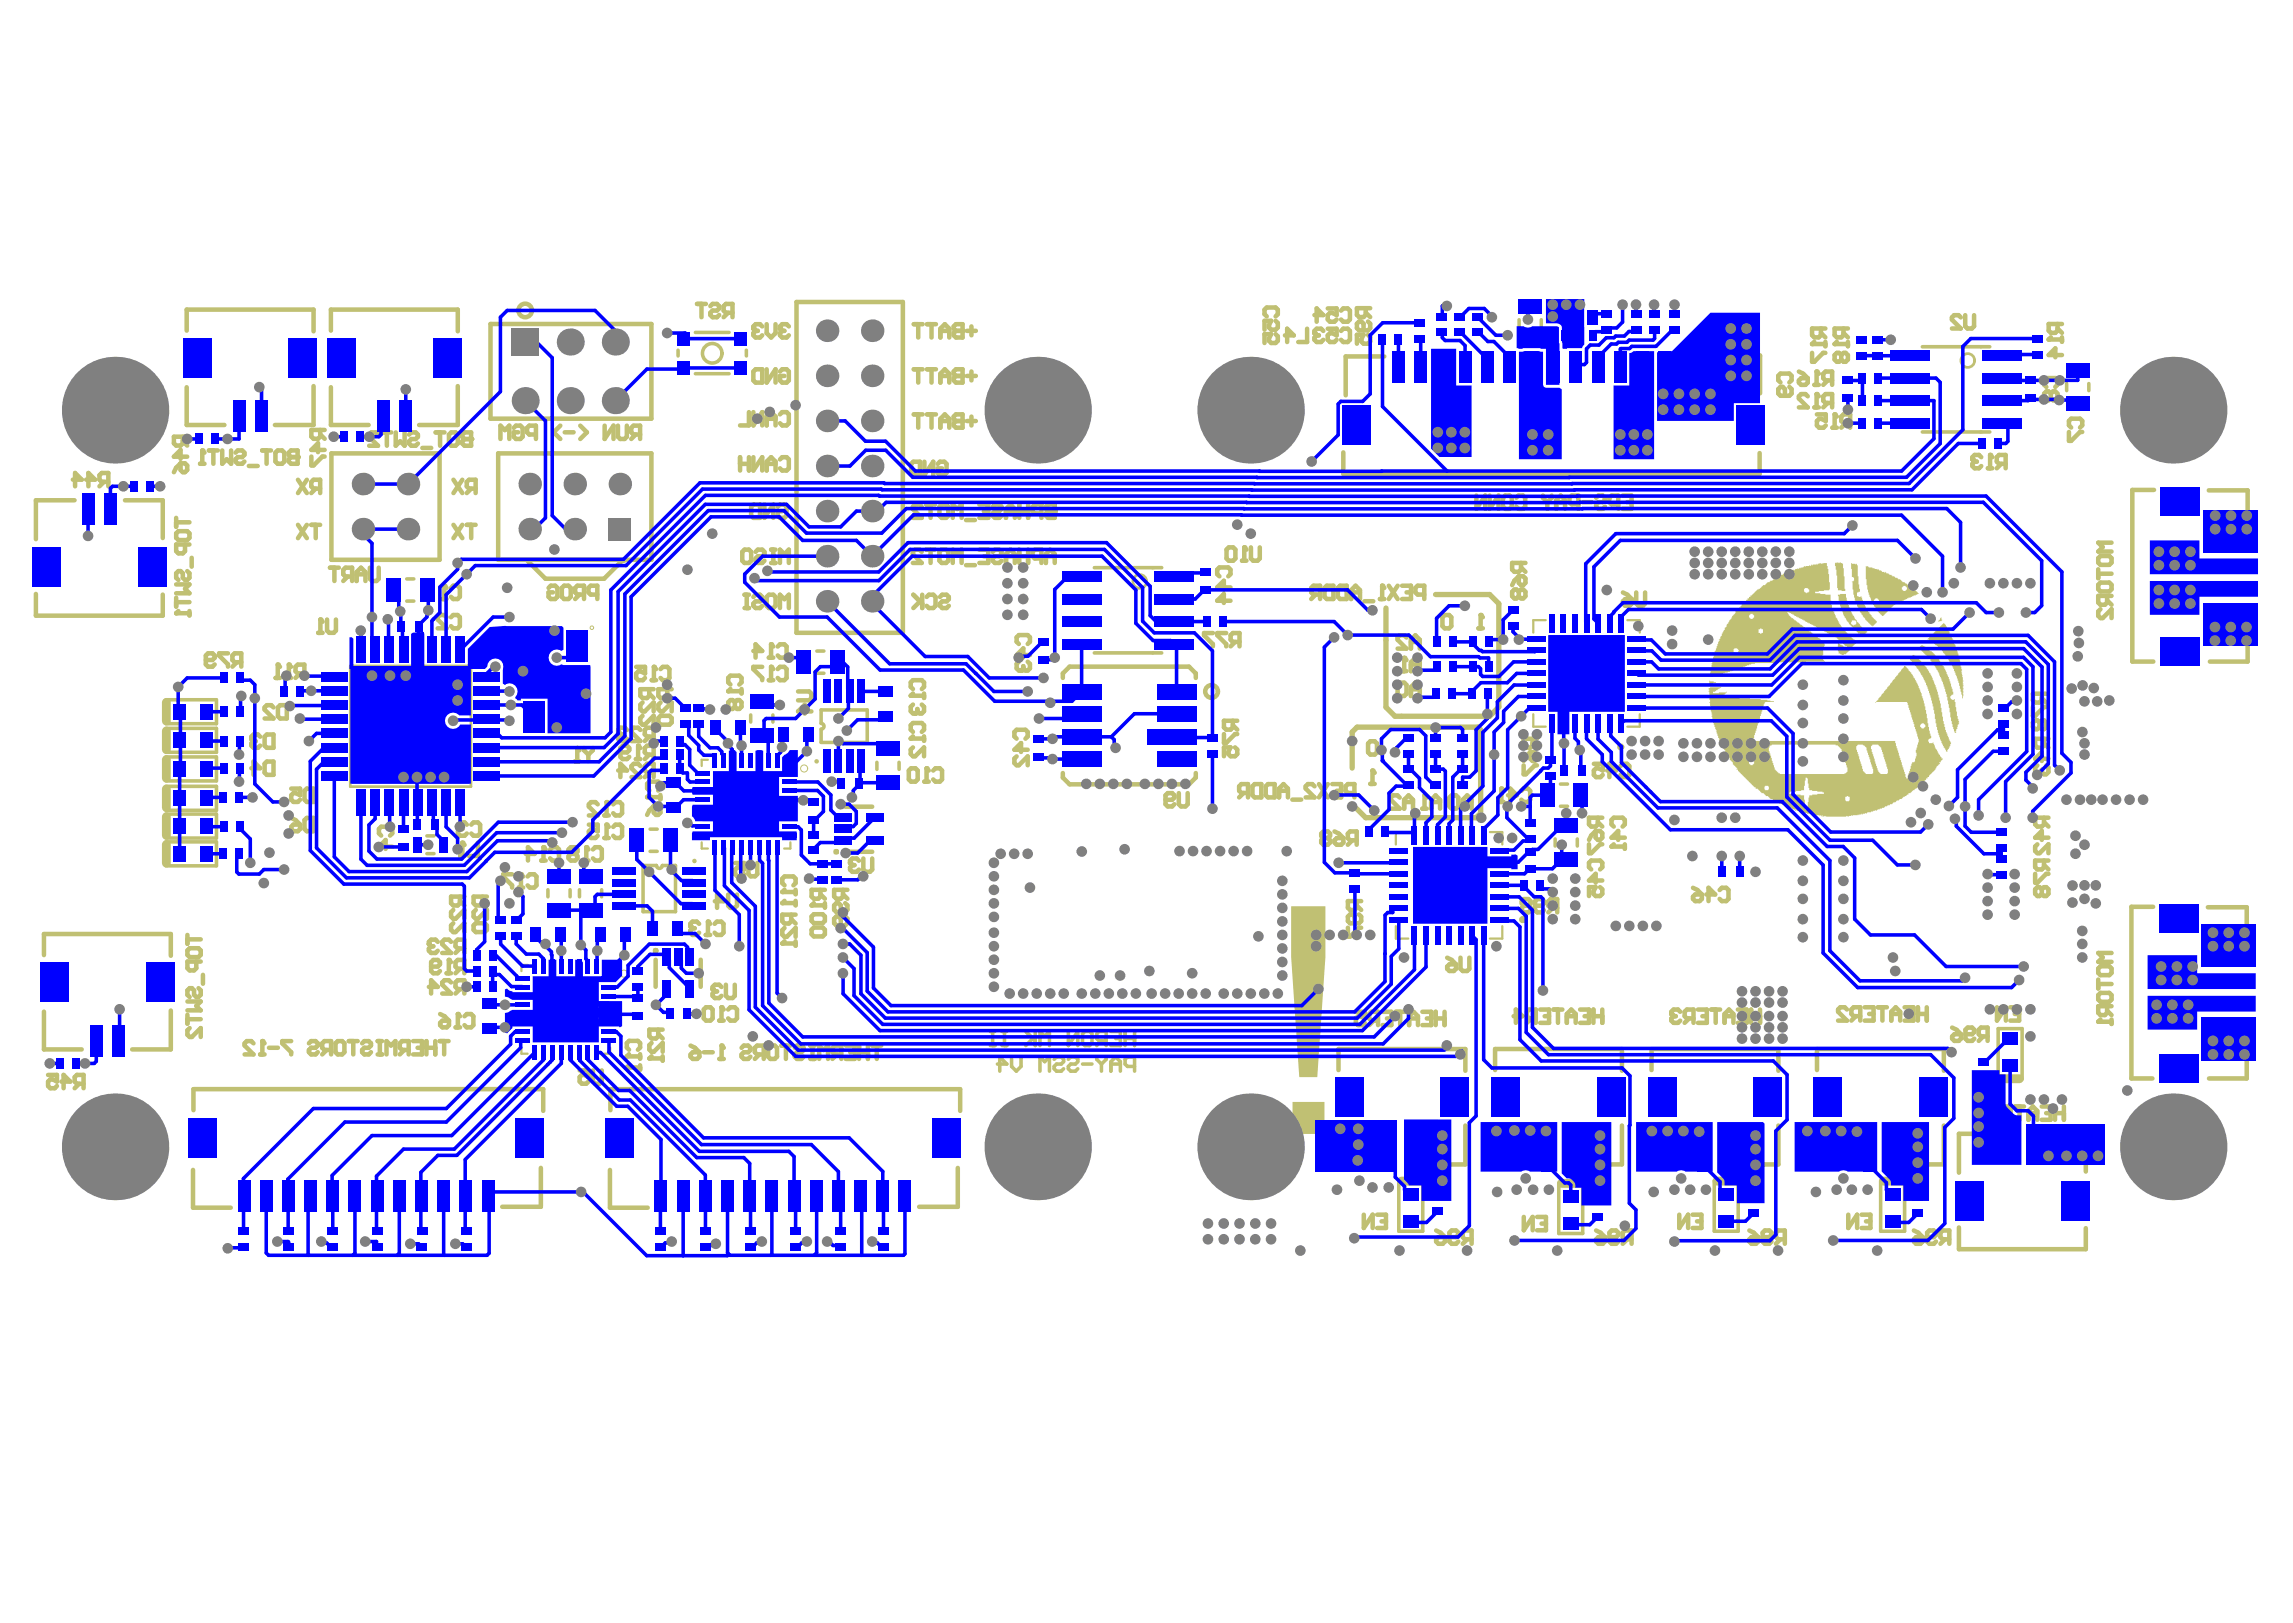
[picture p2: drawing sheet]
<svg xmlns="http://www.w3.org/2000/svg" width="420mm" height="297mm" viewBox="0 0 420 297" stroke-linecap="round" stroke-linejoin="round" font-family="sans-serif">
<g fill="#c0c073">
<path d="M355.2 113.1l.3-.1v.4h.1v.1l-.7 .3v-.3l.3-.1z"/>
<path d="M312.9 124.6h.2v.1h.7v.1h.4v.2h-.6v.1l-.7 .2z"/>
<path d="M336.1 102.9h.1v.2h.2v-.2h.1v.2h.1v-.2h.2v.2l.2-.2v.2l.4 .1 .2 2.3h.1v2.3h.1v.4l-1.3-.2v-.4h-.1v-2.3h-.2l-.1-1.7h-.2v-.5h.2z"/>
<path d="M351.7 118.1h.4v.2l.5 .1 .2 .3h.2l.4 .5h.3l.4 .5 .5 .4v.3l.4 .3v.2l.3 .2v.2l.3 .2v.3l.3 .1v.3h.1v.2h.1v.3h.2v.3h.1v.4h.1v.2h.2v.3h.1l.3 1.2h.1v.6h.1v.4h.2v.5h.1v.5h-.3l-.1 .3h-.1v.4h.1l.1 .3h.4v-.2h.2l.1 1.5h.1v.8h.2v.8h.1v.6h.1v.4h.2v.2h-.2l.2 .3-.3 .1v.5h-.1l.1 .2-.3 .2v.4h-.1l.1 .2h-.2l-.2-.6h-.1v-.4h-.1v-.6h-.2v-.5h-.1v-.7h-.1l-.2-1.7h-.1v-.7h-.1v-.7h-.2v-.7h-.1v-.5h-.1l-.2-.9h-.1v-.4h-.1l-.2-.9h-.1v-.2h-.1v-.4h-.2l-.1-.6h-.2v-.4h-.1v-.2h-.1v-.3l-.3-.1-.1-.6-.3-.1v-.3l-.3-.1v-.3l-.4-.3v-.2l-1-1-.7-.8-.4-.1v-.3l.4-.2z"/>
<path d="M355.6 114.2l.4-.1 .1 .3h.2v.2h.1v.3l.3 .1v.4l.2 .2v.4l.3 .1v.4h.1v.3h.2v.2h.1v.4l.3 .2-.2 .3 .3 .1v.4h.1l.2 .8h.1v.4h.1v.4h.2l-.2 .3h.2v.4h.1v.4h.1v.1h-.1v.1h.1v.7h.2v.4h.1v.2h-.1v.1h.1v.1h-.1v.2h.1l-.1 .2h.1v.4h.2l-.2 .3h.2v.7h.1v.1h-.1v.4h.1v.2h-.1v.1h.1v.1h-.1v.2h.1v.1h-.1v.1h.1v.2h-.1v.1h.1v.1h-.1v.2h.1v.1h-.1v.1h.1v.2h-.1v.1h.1v.1h-.1v.2h.1v.1h-.1v.4h-.2v-.7h-.1v-.5h-.2v-.5h-.1v-.6h-.1v-.5h-.2v-.4h-.1v-.4h-.1v-.4h-.2v-.3h-.1v-.4h-.1v-.3h-.2v-.4h-.1l-.3-.8-.2-.1-.3-.8-.3-.2-.1-.4-.3-.1v-.3l-.4-.2v-.3l-.9-.8-.2-.3h-.2l-.4-.5h-.3l-.1-.3h-.3l-.1-.3h-.3l.7-.8 1.3-1.2v-.1l.7-.5z"/>
<path d="M338.9 103.1h.1v.1h.7v.1l.3-.1v.3h.1v2h.2v1.5h.1l.1 1.3a.54 .54 0 0 0-.5 .2 .54 .54 0 0 0 0 .6h.3v.1h.4v-.1h.1l.1 .7h.2v.3h.1v.4h.1v.2h.2l.2 .8 .3 .2v.2l.3 .2v.2l.4 .3v.3l.5 .4 .1 .2a.27 .27 0 0 1 .3 .3 .27 .27 0 0 1-.3 .3l-.4 .5-.4-.1v-.1l-1-1v-.3l-.4-.2v-.3l-.3-.1v-.3l-.3-.1v-.3h-.1v-.3h-.1l-.2-.5h-.1v-.4h-.2v-.3h-.1v-.4h-.1l-.2-1.1h-.1v-.9h-.1v-1.3h-.2v-.2l.4-.1v-.6a.54 .54 0 0 1-.4-.8z"/>
<path d="M350.1 120h.1v-.1l.5 .1 .3 .4 1.4 1.2v.3l.4 .3v.2l.2 .2v.2h.2v.3l.2 .1 .2 .6h.1v.2h.1v.4h.2v.3h.1v.4h.1v.3h.2l.1 .8h.1v.4h.2v.5h.1v.6h.1v.5h.2v.5h.1l.3 2.5h.1v.8h.2v.5h.1v.6h.1v.5h.2v.4h.1v.3h.1l.2 .6h.1v.4h.1l.2 .6h.1l-.3 .9h-.1v.3l-.3 .1v.4l-.2-.1-.2-.5-.2-.2-.2-.5h-.1l-.1-.7h-.2v-.3h-.1v-.4h-.2v-.4h-.1v-.4h-.1l-.2-1h-.1v-.7h-.1v-.8h-.2v-1h-.1l-.1-1.3h-.2l-.2-1.6h-.2l-.2-1.2h-.2l-.1-.8h-.1v-.3h-.2v-.4h-.1v-.3h-.1v-.3h-.2v-.2h-.1v-.3h-.1v-.3l-.3-.1-.1-.5-.3-.2v-.2l-.4-.3v-.3l-.6-.4v-.3l-.2-.1-.2-.3a.27 .27 0 0 1-.2-.2 .27 .27 0 0 1 .2-.3z"/>
<path d="M341.6 103.6v2.4h.1v1.1h.2l.1 1.3h.1l.2 .8h.1v.3h.1v.4h.2v.3h.1l.3 .8 .2 .1v.3l.4 .3v.2l.6 .4 .3 .4h.2l.3-.4 1.5-1.3v-.1l.4-.2 .1-.2h.3v-.2h.2v-.1h.3v-.1h.4v-.2h.3v-.1l.8-.3v-.1h.4v-.2l.5-.1v-.1h.4v-.2l.6-.1-1-1.1h-.4l-.4-.5h-.2l-.2-.3h-.2l-.2-.2h-.4l-.4-.6h-.4l-.1-.3h-.4l-.2-.2h-.4l-.1-.3h-.4l-.1-.3h-.4l-.2-.2h-.1v.1h-.1v-.1h-.4l-.2-.3h-.4l-.1-.3-.3 .2v-.2h-.4v-.1l-1.1-.1-.1-.3h-.1v.1zM348.3 107.4h.2v-.2h.4l.1 .3h.1v.4h-.1l-.1 .3h-.4v-.2l-.3-.1v-.4h.1zM343.3 109.5h.4v.1l.3 .2v.4l-.3 .1v.2h-.4v-.2l-.2-.1v-.4h.1z"/>
<path d="M336.5 108.8v.3h.1v.8h.2v.7h.1v.4h.1l.2 .8h.1v.3h.1v.4h.2v.2h.1v.3l.3 .1 .1 .6 .4 .3v.2l.3 .2v.1l.5 .4v.3h.3l.7 .8h.2l.2 .2 .5 .2 .7-.8-.4-.2-.7-.8-.3-.1v-.3l-.5-.4v-.3l-.4-.2-.2-.6-.2-.1-.2-.5h-.1v-.3h-.1v-.3h-.2v-.4h-.1l-.3-1.2h-.1l-.1-1.2h-1.1v.1zM339 113.5h.7v.2h.1v.5h-.1v.2l-.4 .1v-.1l-.4-.2z"/>
<path d="M312.8 125.9v.2h.1v.1h-.1v.1h.1v.2h-.1v.1h.1v1.5h.2v.4h-.2v.1h.2v.7h.1v.1h-.1v.2h.1v.6h.2v.4h.1v.2h-.1v.1h.1l-.1 .3h.1v.4h.1v.4h.2l-.2 .2h.2l.2 1.3 .3 .1-.1 .3h.1l.3 1.2 .2 .1-.1 .3 .4 .2-.1 .3 .4 .3-.2 .3 .3 .1v.4l.4 .3-.1 .2 .4 .3v.4l.5 .4-.1 .3 .7 .5v.4l.8 .7-.2 .3h.3v.2l1.1 1 1.6 1.7h.1l.2 .3h.2v.3h.4l.7 .8h.4l.4 .5h.4l.4 .5h.4l.2 .3h.4l.2 .4 .3-.1 .1 .2h.4l.2 .3h.4l.1 .3h.4l.1 .2h.4v.2l.3-.2 .1 .3h.5v.2l.2-.2-.1 .3h.1v-.1h.2v.1h.4v.1l.2-.1 .2 .3h.6v.1l1.1 .1v.2l.3-.2v.2h.4v.1h.1v-.1h.2v.1h.6v.1h.2v-.1h.1v.1l.3-.1-.2 .3h.2v-.2h.1v.2h.1v-.2h.2v.2h.1v-.2h.1v.2h3.7v-.2l.2 .2v-.2h.2v.2h.1v-.2h.4v-.1l.3 .1v-.1h.9v-.1l.3 .1v-.1h.4v-.2h.1v.2h.2v-.2h.4v-.1l.2 .1 .2-.2h.6v-.2l.8-.1v-.1l.3 .1 .1-.3 1.3-.3 .1-.2h.4l.1-.3 .3 .1 .1-.2h.4l.3-.4 .3 .1 .2-.4h.4l.2-.3h.4l.3-.4 .5-.1 .1-.3h.3v-.2h.4l.4-.6h.3l.1-.2h.3l.9-1.1h.3v-.3h.4l-.1-.3h.2v-.2h.3v-.3h.3v-.3l1.2-1 .1-.6 .7-.5-.2-.3h.3v-.3l.4-.2v-.2h-.2v-.2l-.3-.2v-.2l-.3-.2v-.2h-.1l-.2-.6-.2-.1-.4-1.2h-.2v.1h-.6v-.3h-.2v-.4l.6-.2v-.4h-.2v-.4h-.1v-.6h-.1v-.6h-.2v-.7h-.1v-1h-.1v-.8h-.2v-.6h-.1v-.7h-.1l-.2-1.1h-.1l-.1-.8h-.2v-.5h-.1v-.3h-.1v-.4h-.2v-.3h-.1v-.4h-.2v-.2h-.1v-.3h-.1v-.3h-.2l-.1-.5-.3-.2-.1-.5-.3-.1v-.3l-.5-.4v-.3l-.4-.2-.1-.3h-.3v.3l-.5 .4v.2l-.6 .4v.3l-.5 .4v.3l-.6 .4v.2l-.4 .3v.3l-.5 .4v.3l-.5 .4v.2l-.6 .4v.3l-.5 .4v.3h-.2l-.4 .5h.2v-.1h5.6v.1h.2l.1 1h.1l.2 .8h.1v.4h.1v.5h.2v.4h.1v.4h.1v.4h.2v.6h.1v.4h.1v.4h.2v.4h.1v.5h.1v.4h.2v.7h-.2v.4h-.1l-.1 .9h-.2l.2 1.2h-.2v.4h-.1v.6h-.1v.1h-.4v.3h-.2l-.1 .9h-.1l-.2 .8h-.1v.4h-.1v.6h-.3v-.3h-.1v-.5h-.2v-.4h-.1l-.1-.8h-.2v-.5h-.1v-.5h-.1v-.4h-.2l-.1-.8h-.2v-.5h-.1l-.1-.8h-.2v-.4h-.1l-.1-1h-26.1v-.1h.1v-.4h.2l.1-1h.1v-.4h.2v-.4h.1l.1-.9h.2v-.4h.1v-.4h.1v-.6h.2v-.4h.1l.1-.8h.2v-.5h.1l.1-.7h.2v-.1h1.6v-.2h-.7v-.1h-.5v-.1h-1.2v-.2h-2.1v-.1h-1.8v-.1l-3.1-.2v-.2l.4-.2 .4-.5h-.2v.1l-2.4 .2v-.3h.4l.2-.3h.2l.2-.2h.2v-.2h.3v-.1h-2v.1zM351.7 132.5h.1v-.1h.4l.2 .2h.1v.5h-.1l-.2 .2h-.4v-.1l-.2-.1v-.5h.1zM320.5 139.1h.4v.1l.3 .2v.4h-.2l-.1 .2h-.4l-.2-.2h-.1v-.4l.3-.2zM324 136.6l.4-.2v-.1h11.7v.1h.4l.3 .4 .4 .3v.4h.1l.1 .8h.2v.4h.1v.5h.1v.4h.2v.4h.1v.5h.1v.1a.6 .6 0 0 1-.2 .8v.1h-.3v.2h-11.8v-.2h-.3l-.4-.5-.3-.1-.1-.9h-.1l-.2-.8h-.1v-.5h-.2l-.1-.8h-.1v-.4h-.2v-.7h.2zM339.8 136.6h.2l.1-.3h1v.1h.2l.3 .4h.1v.6h.2l.1 .8h.1l.2 .8h.1v.5h.1v.4h.2l.1 .8h.1v.8h-.1v.2h-1.2l-.1-.3-.4-.3-.2-.9h-.1v-.4h-.1v-.4h-.2v-.4h-.1v-.6h-.1l-.2-.8h-.1v-.4h-.2zM342.7 136.4h.1v-.1h1.1l.1 .3 .4 .2 .3 1.2h.1v.6h.2l.2 1.2h.2v.5h.1v.4h.1v.8h-.1v.2h-1.2v-.2l-.4-.2-.2-.7h-.1v-.4h-.1v-.4h-.2v-.4h-.1v-.6h-.1v-.4h-.2l-.1-.8h-.1v-.5h-.2v-.5h.2zM323.2 143.8h.5v.1h.1v.6h-.1v.1h-.5v-.1h-.2v-.6h.2zM337.8 145.8h.3v-.1a.54 .54 0 0 1 .5 .2 .54 .54 0 0 1 0 .6h-.1v.1h-.5v-.1h-.2zM327.7 144.9h1.1v-.1l1.5-.2 .1-1.7h.2v-.6h.2v.2h.2v.9h.1l.1 1.2 1.5 .2v.1h1v.1h.2v.3h-1.2v.1l-1.5 .2-.1 1.2h-.1v1h-.2v.5h-.2v-1h-.2l-.1-1.7-1.6-.2v-.1h-1.1z"/>
<path d="M320.5 109v.2h-.3v.3h-.3v.3h-.2v.3h-.3v.2h-.3v.3h-.2v.3l-1.2 1 .1 .3-.7 .5-.1 .6-.4 .2-.2 .6-.4 .3 .2 .2-.4 .3v.4l-.3 .1-.1 .6h-.2v.4l-.2 .1v.4l-.3 .1 .1 .3-.2 .1v.5h-.2l-.2 1.2-.3 .1 .1 .3h-.1l-.1 .8h-.2v.6h-.1v.4h-.1l.1 .3h-.1l-.2 1.1h-.1v.1h.1v.2h-.1v.1h.1v.1h-.1v.2h.1v.1h-.1v.4h.7v-.1h.4v-.2h.4v-.1h.4v-.1l.8-.2v-.1h.5v-.1h.4v-.2l.8-.1v-.1l1.2-.3v-.1h.4v-.2h.4v-.1h.3v-.1l.8-.2v-.1h.7v-.2l12.8-.2v-.2l-.3-.1v-.3h-.1l.1-1.6h.1v-.6h.2l-.2-.9-.4-.1-.4-.5h-.2l-.3-.4h-.3l-.3-.4h-.2l-.3-.4h-.3l-.2-.4h-.3l-.3-.4h-.2l-.3-.4h-.3l-.2-.4h-.3l-.3-.5h-.2l-.3-.4h-.3l-.3-.4-.2-.1v-.3h-.2l-.1-.2h.4v.1l.5 .1v.2h.3l.2 .2h.2v.2h.3v.1l.8 .3v.1h.3v.1h.2l.2 .3h.2v.2l.8 .2v.2h.3v.1h.3v.1h.3l.1 .3h.3v.1h.2v.2h.3v.1l.8 .3v.1h.3l.1 .3h.3v.1l.5 .1v.2l.8 .2 1 1.1h.2l.4 .6h.3v.2h-.3v-.1l-.4-.1v-.2l-.5-.1-.1-.3h-.3v1.5h.1v.4h.3v.1h.3v.2l.8-.2 .1-.2 .5-.4v-.3l1.4-1.2-.4-.6h-.3l-.3-.4-1.6-1.4v-.3l-.2-.1-.2-.4-.2-.2-.2-.5h-.1v-.3h-.1v-.3l-.3-.1v-.4h-.2v-.3h-.1l-.1-.8-.3 .2v-1h-.1v-.8h-.2v-1.1l-2.8-.2v-.3l1.6-.1v-.2h1v-.1h.1l-.1-2.8h-.2v-1h-.1l-.1-1h-.7v.1h-.1v-.1h-.2v.1h-.1v-.1h-.1v.1l-.3-.1-.1 .2h-.2v-.1h-.1v.1h-.7v.2l-.3-.2-.1 .3h-.1v-.1h-.2v.1h-.6v.1l-.3-.1-.1 .3h-.4v.1l-.3-.1-.1 .2-.3-.1v.1h-.4l-.1 .3h-.2v-.1h-.1v.1h-.4l-.2 .3h-.4v.1l-.2-.1-.2 .2h-.4l-.1 .3h-.4l-.1 .3h-.4l-.2 .2h-.4l-.4 .6h-.4l-.1 .3h-.4l-.4 .5h-.4l-.6 .7-.5 .1-1 1.1zM330.4 107.6h.6l.1 .3h.1v.4l-.4 .1v.2l-.4-.2v-.1h-.1v-.5h.1zM320.5 112.3h.4v.2l.3 .1v.4l-.3 .1v.2h-.4v-.2l-.3-.1v-.4l.3-.1zM322 115.2h.2v-.2a.54 .54 0 0 1 .5 .3 .54 .54 0 0 1 .1 .5h-.3v.2a.54 .54 0 0 1-.5-.3 .54 .54 0 0 1 0-.5zM317.5 118.7h.6v.1l.2 .1-.1 .6h-.7v-.2h-.1v-.5h.1z"/>
</g>
<g fill="none" stroke="#c0c073" stroke-width=".83">
<path d="M89.8 59.3h29.5v17.3h-29.5zM145.8 55.3h19.5v60.5h-19.5zM34.2 60.5v-3.8h23.2v3.9M34.2 70.9v6.9h6.9M57.4 70.7v7.1h-7.1M60.6 60.5v-3.8h23.2v3.9M60.6 70.9v6.9h6.9M83.8 70.7v7.1h-7.1M253.4 65.2h-7v7.2M315.3 65.1h6.9v6.9M13.6 91.6h-7v7.1M22.9 91.6h6.9v6.9"/>
<path d="M60.7 83h19.8v19.5h-19.8zM91.2 83h28.1v19.5h-28.1zM245.9 82.8v4h76.3v-3.9M394.4 89.7h-4v31.4h3.8M404.4 89.7h7.1v7.1M6.6 108.7v4h23.2v-3.9M96.6 102.6l3.3 3.3h10.7l3.3-3.3h.4M100.9 116.1h1.6M411.5 114.2v6.9h-6.9M96.3 122.3v5M100.9 133.5h1.6M107.1 122.3v5"/>
<path d="M146.1 126.5h2l.4 .5v.8l-.4 .4h-2M148.5 130.2h-2.4l1.2-1.2v1.6M194.6 124.1v-.9l1.2-1.2h21.9l1.2 1.2v.9M154.7 155.9h5M154.7 147.6h5M194.6 141.5v.8l1.2 1.2h21.9l1.2-1.2v-.8M250.9 143.5h.8M251.3 141v2.5M8 174.8v-3.9h23.3v4M120 175.6v5M128.3 175.6v5M394.2 166h-4v31.4h3.9"/>
<path d="M404.2 166h7.1v7.1M8 185.2v6.9h7M31.3 184.9v7.2h-7.1M245.1 195.8v-3.8h23.2v4M273.7 195.8v-3.8h23.2v4M302.4 195.8v-3.8h23.2v4M332.7 195.8v-3.8h23.2v4M411.3 190.5v6.9h-6.9M35.3 214.1v6.9h6.9M35.4 203.2v-3.9h64.1v4M99 213.7v7.2h-7.1M111.7 214.1v6.9h6.9"/>
<path d="M111.8 203.2v-3.9h64v4M175.4 213.8v7.1h-7.1M245.1 206.2v6.9h6.9M268.3 206v7.1h-7.1M273.7 206.2v6.9h6.9M296.9 206v7.1h-7M302.4 206.2v6.9h6.9M325.6 206v7.1h-7.1M332.7 206.2v6.9h6.9M355.9 206v7.1h-7.1M365.7 207.5h-7.1v7.1M375 207.5h6.9v6.9"/>
<path d="M358.6 224.7v3.9h23.3v-3.8"/>
</g>
<g fill="none" stroke="#c0c073" stroke-width=".65">
<path d="M278.1 58.5v1.3M282.2 58.5v1.3M124.1 64.1v1M127.3 68.4h6.2M127.3 60.8h6.2M136.6 64.1v1M378.4 70.2v1.3M382.4 70.2v1.3M74.5 106h1.3M74.5 110h1.3M149.5 119.2h1.3M30.4 128.1h9.2v4.4h-9.2"/>
<path d="M30.4 133.3h9.2v4.4h-9.2M30.4 138.5h9.2v4.4h-9.2M137.4 130.8v1.3M141.5 130.8v1.3M149.5 123.2h1.3M150.3 132.4v-2.5h8.5v6h-8.5v-2.4M160.5 139.5v1.3M164.6 139.5v1.3M30.4 143.9h9.2v4.4h-9.2M30.4 149h9.2v4.4h-9.2M30.4 154.1h9.2v4.4h-9.2M78.2 153h1.3"/>
<path d="M78.2 156.2h1.3M119 155.8h1.3M119 151.7h1.3M120.2 158.4h-2.5v8.5h6v-8.5h-2.4M284.7 153.5v1.3M285.7 147.6h1.3M285.7 143.5h1.3M288.8 153.5v1.3M100.3 162.8v1.3M104.4 162.8v1.3M106.1 162.8v1.3M110.1 162.8v1.3"/>
<path d="M365.8 197.5v-9.2h4.4v9.2M256.1 216.1v9.2h4.4v-9.2M285.4 216.5v9.3h4.4v-9.3M313.8 216.1v9.2h4.4v-9.2M344.3 216.1v9.2h4.4v-9.2"/>
</g>
<g fill="none" stroke="#c0c073" stroke-width=".41">
<path d="M283 113.5h-2.3v2.3M297.9 113.5h2.3v2.3M129.6 139.1h-1.1v1.1M143.6 139.1h1.1v1.1M280.7 130.7v2.3h2.3M300.2 130.7v2.3h-2.3M128.5 154.2v1.1h1.1M144.7 154.2v1.1h-1.1M257.8 152.3h-2.2v2.3M272.8 152.3h2.2v2.3M96.6 176.6h-1.1v1.1M110.6 176.6h1.1v1.1"/>
<path d="M255.6 169.5v2.3h2.2M275 169.5v2.3h-2.2M95.5 191.7v1.1h1.1M111.7 191.7v1.1h-1.1"/>
</g>
<path d="M351.9 63.5h12.4M351.9 79.1h12.4M200.3 119.5h12.4M200.3 103.9h12.4" fill="none" stroke="#c0c073" stroke-width=".66"/>
<path d="M30.5 128.6v3.4M30.5 133.8v3.4M30.5 139v3.4M30.5 144.4v3.4M30.5 149.5v3.4M30.5 154.6v3.4M366.3 197.4h3.4M256.6 216.2h3.4M285.9 216.6h3.4M314.3 216.2h3.5M344.8 216.2h3.4" fill="none" stroke="#c0c073" stroke-width="1.6"/>
<path d="M262.8 108.8h9.9l1.7 1.7v18.9l-1.7 1.7h-17.3l-1.7-1.7v-18.1M271.1 133.6l-.5-.5h-22.1l-.9 .9v6.6M271.1 133.6v15.1M248.4 148l1.6 1.7h20.2l.9-.9" fill="none" stroke="#c0c073" stroke-width=".98"/>
<path d="M64.1 121.9h22.1v22.1h-22.1z" fill="none" stroke="#c0c073" stroke-width=".5"/>
<circle cx="251.3" cy="141" r=".41" fill="#c0c073"/>
<path d="M256.7 122.8h.8M257.1 120.4v2.4M258.3 122.8v-1.6l.8-.8 .8 .8v1.6M258.3 121.6h1.6M251.3 141l.4 .4" fill="none" stroke="#c0c073" stroke-width=".83"/>
<circle cx="257.1" cy="120.4" r=".41" fill="#c0c073"/>
<path d="M32.3 94.8v1.6M32.3 95.6h2.4M32.7 97.2h1.6l.4 .4v.8l-.4 .4h-1.6l-.4-.4v-.8zM33.9 99.7v1.2l-.4 .4h-.8l-.4-.4v-1.2h2.4M32.3 109.4v1.6M32.3 107h2.4l-.8 .8 .8 .8h-2.4M32.3 110.2h2.4M32.3 112.2h2.4M34.3 104.5l.4 .4v.8l-.4 .4h-.4l-.4-.4v-.8l-.4-.4h-.4l-.4 .4v.8l.4 .4M34.7 111.8v.8M35.1 102.1v1.6M257.1 120.4l.4 .4" fill="none" stroke="#c0c073" stroke-width=".83"/>
<circle cx="32.3" cy="112.2" r=".41" fill="#c0c073"/>
<g fill="none" stroke="#c0c073" stroke-width=".83">
<path d="M32.7 111.8l-.4 .4M60.4 103.9h1.6M61.2 103.9v2.4M63.7 105.5l-.9 .8M64.5 105.5h-1.2l-.5-.4v-.8l.5-.4h1.2v2.4M65.3 106.3v-1.6l.8-.8 .8 .8v1.6M65.3 105.1h1.6M67.7 103.9v2l.4 .4h.8l.4-.4v-2M105.3 139.3h.8M105.7 136.9v2.4M106.9 136.9v.4l.8 .8M107.7 138.1v1.2"/>
<path d="M108.5 136.9v.4l-.8 .8M86.7 169.4l.4-.4h1.6l.4 .4v.8l-.4 .4h-1.6l-.4-.4zM87.1 166.5l-.4 .4v.8l.4 .5h.4l1.6-1.7v1.7M88.3 164.1v1.2l-.4 .4h-.8l-.4-.4v-1.2h2.4M88.3 164.9l.8 .8"/>
</g>
<circle cx="105.7" cy="136.9" r=".41" fill="#c0c073"/>
<path d="M105.7 136.9l.4 .4M118.5 145.9h2.4M118.9 144.7l-.4-.4v-.8l.4-.4h1.6l.4 .4v.8l-.4 .4M120.9 145.5v.8" fill="none" stroke="#c0c073" stroke-width=".83"/>
<circle cx="118.5" cy="145.9" r=".41" fill="#c0c073"/>
<path d="M264.5 112.6h.8l.4 .4v1.6l-.4 .4h-.8l-.4-.4v-1.6zM270.7 115h.8M271.1 112.6v2.4M118.9 145.5l-.4 .4M119.7 147.5l-.8 .8-.4 .8M119.7 147.5h.8l.4 .4v.8l-.4 .4h-.4l-.4-.4zM130.9 164.9h1.6l-1.2-1.2v2.5M133.3 163.7v2.1l.4 .4h.8l.4-.4v-2.1M154.3 162.9v1.2l-.4 .4h-.8l-.4-.4v-1.2h2.4M154.3 163.7l.8 .8M154.7 165.3l.4 .4v.8l-.4 .4h-1.6l-.4-.4v-.8l.4-.4h.4l.4 .4v1.2M154.7 167.7l.4 .4v.8l-.4 .5h-1.6l-.4-.5v-.8l.4-.4h.4l.4 .4v1.3" fill="none" stroke="#c0c073" stroke-width=".83"/>
<circle cx="271.1" cy="112.6" r=".41" fill="#c0c073"/>
<path d="M335.9 63h2.4M337.5 60.1v1.2l-.4 .4h-.8l-.4-.4v-1.2h2.4M337.5 60.9l.8 .8M338.3 62.6v.8M271.1 112.6l.4 .4M290.9 154.5v1.6h.4l1.6-1.6h.4M292.1 152.1l-.8 .8-.4 .8M292.1 152.1h.8l.4 .4v.8l-.4 .4h-.4l-.4-.4zM292.5 149.7v1.2l-.4 .4h-.8l-.4-.4v-1.2h2.4M292.5 150.5l.8 .8" fill="none" stroke="#c0c073" stroke-width=".83"/>
<circle cx="335.9" cy="63" r=".41" fill="#c0c073"/>
<path d="M376.7 59.3v1.2l-.4 .4h-.8l-.4-.4v-1.2h2.4M336.3 62.6l-.4 .4M337.1 65l-.4-.4h-.4l-.4 .4v.8l.4 .4h.4l.4-.4M337.1 65l.4-.4h.4l.4 .4v.8l-.4 .4h-.4l-.4-.4M337.1 65v.8M375.1 62.1h2.4M376.7 60.1l.8 .8M377.5 61.7v.8" fill="none" stroke="#c0c073" stroke-width=".83"/>
<circle cx="375.1" cy="62.1" r=".41" fill="#c0c073"/>
<path d="M33.5 79.9v1.2l-.4 .4h-.9l-.4-.4v-1.2h2.5M375.5 61.7l-.4 .4M377.5 65h-2.4l1.2-1.2v1.6M33.1 84.8h.8l.4 .4v.8l-.4 .4h-.4l-.4-.4zM33.1 84.8l-.9 .8-.4 .8M33.5 80.7l.8 .8M34.3 83.6h-2.5l1.3-1.2v1.6M118.9 193.7h2.4M119.3 190.9l-.4 .4v.8l.4 .4h.4l1.6-1.6v1.6M120.5 188.4v1.3l-.4 .4h-.8l-.4-.4v-1.3h2.4M120.5 189.3l.8 .8M121.3 193.3v.8" fill="none" stroke="#c0c073" stroke-width=".83"/>
<circle cx="118.9" cy="193.7" r=".41" fill="#c0c073"/>
<g fill="none" stroke="#c0c073" stroke-width=".83">
<path d="M231.9 57.9l-.4-.4v-.8l.4-.4h1.6l.4 .4v.8l-.4 .4M233.5 58.7l.4 .4v.8l-.4 .4h-.8l-.4-.4v-.4l.4-.8h-1.2v1.6M233.5 61.2l.4 .4v.8l-.4 .4h-.8l-.4-.4v-.4l.4-.8h-1.2v1.6M13.3 87.8h1.7l-1.3-1.2v2.4M15.8 87.8h1.6l-1.2-1.2v2.4M19 88.2l-.8 .8M19.8 88.2h-1.2l-.4-.4v-.8l.4-.4h1.2v2.4M41.7 119.6h-1.6v.4l1.6 1.6v.4M278.1 108.3l-.4-.4h-.4l-.5 .4v.8l.5 .4h.4l.4-.4M278.1 105.5l-.8 .8-.5 .8M278.1 105.5h.8l.4 .4v.8l-.4 .4h-.4l-.4-.4zM278.1 108.3l.4-.4h.4l.4 .4v.8l-.4 .4h-.4l-.4-.4"/>
<path d="M278.1 108.3v.8M278.5 103v1.2l-.4 .5h-.8l-.5-.5v-1.2h2.5M278.5 103.8l.8 .9M37.7 120.8h1.2l.4-.4v-.4l-.4-.4h-.8l-.4 .4v1.6l.4 .4h.8l.4-.4M43.4 121.2l-.8 .8M44.2 121.2h-1.2l-.4-.4v-.8l.4-.4h1.2v2.4M52.5 124.1h.8M52.9 121.6v2.5M54.9 123.3l-.8 .8M55.7 123.3h-1.2l-.4-.4v-.9l.4-.4h1.2v2.5M186.1 135.2l-.4-.4v-.8l.4-.4h1.6l.5 .4v.8l-.5 .4M186.1 138.4l-.4 .4v.9l.4 .4h.4l1.7-1.7v1.7"/>
<path d="M188.2 137.2h-2.5l1.2-1.2v1.6M224.1 134.3v1.7h.4l1.6-1.7h.4M225.7 131.9v1.2l-.4 .4h-.8l-.4-.4v-1.2h2.4M225.7 132.7l.8 .8M226.1 136.8l.4 .4v.8l-.4 .4h-.8l-.4-.4v-.4l.4-.8h-1.2v1.6M250.9 135.7h.8l.4 .4v1.6l-.4 .4h-.8l-.4-.4v-1.6zM291.3 159.1l-.4-.4v-.8l.4-.4h1.6l.4 .4v.8l-.4 .4M292.9 162.4l.4 .4v.8l-.4 .4h-.8l-.4-.4v-.4l.4-.8h-1.2v1.6M293.3 161.1h-2.4l1.2-1.2v1.7M119.3 193.3l-.4 .4"/>
</g>
<circle cx="52.9" cy="121.6" r=".41" fill="#c0c073"/>
<path d="M50.4 124.1h.9M50.9 121.6v2.5M52.9 121.6l.4 .4" fill="none" stroke="#c0c073" stroke-width=".83"/>
<circle cx="50.9" cy="121.6" r=".41" fill="#c0c073"/>
<path d="M58.3 115.8h.8M58.7 113.4v2.4M59.9 113.4v2l.4 .4h.8l.4-.4v-2M50.9 121.6l.4 .4" fill="none" stroke="#c0c073" stroke-width=".83"/>
<circle cx="58.7" cy="113.4" r=".41" fill="#c0c073"/>
<path d="M54.6 87.8l1.6 2.4M56.2 87.8l-1.6 2.4M57.8 89.4l-.8 .8M58.6 89.4h-1.2l-.4-.4v-.8l.4-.4h1.2v2.4M58.7 113.4l.4 .4M83.4 188h.8M83.8 185.6v2.4M85 186l.4-.4h.9l.4 .4v1.6l-.4 .4h-.9l-.4-.4" fill="none" stroke="#c0c073" stroke-width=".83"/>
<circle cx="83.8" cy="185.6" r=".41" fill="#c0c073"/>
<path d="M82.6 179.8l-.4-.4h-.8l-.4 .4v.4l1.6 1.6h-1.6M95 162.4h.8M95.4 160v2.4M96.6 160.4l.4-.4h.8l.4 .4v1.6l-.4 .4h-.8l-.4-.4M78.5 180.6h1.6l-1.2-1.2v2.4M80.6 185.6l.8 .4 .8 .8M81 186.8h1.2v.8l-.4 .4h-.8l-.4-.4v-.4zM83.8 185.6l.4 .4M84.2 181l-.8 .8M85 181h-1.2l-.4-.4v-.8l.4-.4h1.2v2.4" fill="none" stroke="#c0c073" stroke-width=".83"/>
<circle cx="95.4" cy="160" r=".41" fill="#c0c073"/>
<path d="M84.2 156.7h.9M84.7 154.2v2.5M87.5 154.2v2.5h-1.6M93.8 160h-1.7v.4l1.7 1.6v.4M95.4 160l.4 .4" fill="none" stroke="#c0c073" stroke-width=".83"/>
<circle cx="84.7" cy="154.2" r=".41" fill="#c0c073"/>
<path d="M80.9 109.6h.9M81.3 107.2v2.4M82.6 107.6l.4-.4h.8l.4 .4v1.6l-.4 .4h-.8l-.4-.4M84.7 154.2l.4 .4" fill="none" stroke="#c0c073" stroke-width=".83"/>
<circle cx="81.3" cy="107.2" r=".41" fill="#c0c073"/>
<path d="M83 87.8l1.6 2.4M84.6 87.8l-1.6 2.4M86.3 89.4l-.8 .8M87.1 89.4h-1.2l-.4-.4v-.8l.4-.4h1.2v2.4M81.3 107.2l.5 .4M110.6 149.2h.9M111.1 146.8v2.4M112.3 147.2l.4-.4h.8l.4 .4v1.6l-.4 .4h-.8l-.4-.4" fill="none" stroke="#c0c073" stroke-width=".83"/>
<circle cx="111.1" cy="146.8" r=".41" fill="#c0c073"/>
<path d="M114.8 133.6l-.4-.4h-.8l-.4 .4v.4M117.2 133.6l-.4-.4h-.8l-.4 .4v.4l1.6 1.6h-1.6M118.9 134.8l-.9 .8M119.7 134.8h-1.2l-.5-.4v-.8l.5-.4h1.2v2.4M109.4 147.2l-.4-.4h-.8l-.4 .4v.4l1.6 1.6h-1.6M111.1 146.8l.4 .4M113.2 141h1.6l-1.2-1.2v2.4M117.2 140.2l-.4-.4h-.8l-.4 .4v.4l1.6 1.6h-1.6M118.9 141.4l-.9 .8M119.7 141.4h-1.2l-.5-.4v-.8l.5-.4h1.2v2.4" fill="none" stroke="#c0c073" stroke-width=".83"/>
<circle cx="113.2" cy="134" r=".41" fill="#c0c073"/>
<path d="M100.4 107.6l.4-.4h.8l.5 .4v1.6l-.5 .4h-.8l-.4-.4v-.8h.8M103.3 107.2h.8l.4 .4v1.6l-.4 .4h-.8l-.4-.4v-1.6zM106.1 108.8l-.8 .8M106.9 108.8h-1.2l-.4-.4v-.8l.4-.4h1.2v2.4M109.4 108.8h-1.3l-.4-.4v-.8l.4-.4h1.3v2.4M113.2 134l.4 .4M113.6 134.4h.4M113.6 134.4l-.4 .4v.4l.4 .4h.8l.4-.4M132.1 180.6l-.4-.4h-.8l-.4 .4v.4M132.9 180.2v2.1l.4 .4h.8l.4-.4v-2.1" fill="none" stroke="#c0c073" stroke-width=".83"/>
<circle cx="130.5" cy="181" r=".41" fill="#c0c073"/>
<g fill="none" stroke="#c0c073" stroke-width=".83">
<path d="M127.6 55.6h1.6M128.4 55.6v2.5M130 56l.5-.4h.8l.4 .4v.4l-.4 .4h-.8l-.5 .4v.5l.5 .4h.8l.4-.4M133.3 57.2l-.8 .9M134.1 57.2h-1.2l-.4-.4v-.8l.4-.4h1.2v2.5M137.1 75.4v2.5h-1.6M137.9 75.4v2.5l1.7-2.5v2.5M138.3 67.6h1.3v2.4h-1.3l-.4-.4v-1.6zM140.4 67.6v2.4l1.6-2.4v2.4M140.4 77.9v-1.7l.8-.8 .8 .8v1.7M140.4 76.6h1.6M142.8 68l.4-.4h.8l.4 .4v1.6l-.4 .4h-.8l-.4-.4v-.8h.8"/>
<path d="M142.8 75.8l.4-.4h.8l.4 .4v1.7l-.4 .4h-.8l-.4-.4M136.3 100.6h.8l.4 .4v1.6l-.4 .4h-.8l-.4-.4v-1.6zM138.3 101l.4-.4h.9l.4 .4v.4l-.4 .4h-.9l-.4 .4v.4l.4 .4h.9l.4-.4M141.2 100.6h.8M141.2 103h.8M141.6 100.6v2.4M142.8 103v-2.4l.8 .8 .8-.8v2.4M169.2 143.1h.8M169.6 140.6v2.5M170.9 141l.4-.4h.8l.4 .4v1.6l-.4 .5h-.8l-.4-.5M130.5 181l.4 .4M130.9 181.4h.4"/>
<path d="M130.9 181.4l-.4 .5v.4l.4 .4h.8l.4-.4"/>
</g>
<circle cx="169.6" cy="140.6" r=".41" fill="#c0c073"/>
<path d="M227.4 102.6h.8M227.8 100.2v2.4M229 100.2v2l.4 .4h.8l.4-.4v-2M166.8 140.6h.8l.4 .4v1.6l-.4 .5h-.8l-.4-.5v-1.6zM169.6 140.6l.4 .4" fill="none" stroke="#c0c073" stroke-width=".83"/>
<circle cx="227.8" cy="100.2" r=".41" fill="#c0c073"/>
<path d="M235.2 61.4h1.7l-1.2-1.2v2.4M239.3 60.2v2.4h-1.6M242.3 60.6l-.4-.4h-.8l-.4 .4v.4M243.1 60.2h1.6v1.2l-.8-.4h-.4l-.4 .4v.8l.4 .4h.8l.4-.4M245.5 60.6l.4-.4h.8l.4 .4v1.6l-.4 .4h-.8l-.4-.4M225 100.2h.8l.4 .4v1.6l-.4 .4h-.8l-.4-.4v-1.6zM227.8 100.2l.4 .4" fill="none" stroke="#c0c073" stroke-width=".83"/>
<circle cx="240.7" cy="61" r=".41" fill="#c0c073"/>
<g fill="none" stroke="#c0c073" stroke-width=".83">
<path d="M240.7 61l.4 .4M241.1 61.4h.4M241.1 61.4l-.4 .4v.4l.4 .4h.8l.4-.4M332.2 70.4h.8M332.6 68v2.4M334.6 69.6l-.8 .8M335.4 69.6h-1.2l-.4-.4v-.8l.4-.4h1.2v2.4M297.1 108.4l.8 .4 .9 .9M297.5 109.7h1.3v.8l-.5 .4h-.8l-.4-.4v-.4zM299.6 108.4v2.1l.4 .4h.8l.4-.4v-2.1M291.8 139.8h1.6v1.2l-.8-.4h-.4l-.4 .4v.8l.4 .4h.8l.4-.4M294.2 141h1.7l-1.3-1.2v2.4"/>
<path d="M296.7 140.2l.4-.4h.8l.4 .4v1.6l-.4 .4h-.8l-.4-.4"/>
</g>
<circle cx="332.6" cy="68" r=".41" fill="#c0c073"/>
<g fill="none" stroke="#c0c073" stroke-width=".83">
<path d="M329.3 68l.9 .4 .8 .8M329.7 69.2h1.3v.8l-.4 .4h-.9l-.4-.4v-.4zM332.6 68l.4 .4M54.6 96.1l1.6 2.4M56.2 96.1l-1.6 2.4M57 96.1h1.6M57.8 96.1v2.4M50.1 129.5l-.4-.4h-.8l-.5 .4v.4l1.7 1.6h-1.7M51.3 129.1h1.2v2.4h-1.2l-.4-.4v-1.6zM53.3 149.7l.8 .4 .8 .8M53.3 144.3h1.6v1.2l-.8-.4h-.4l-.4 .4v.9l.4 .4h.8l.4-.4M53.7 150.9h1.2v.8l-.4 .4h-.8l-.4-.4v-.4z"/>
<path d="M56.2 144.3h1.2v2.5h-1.2l-.4-.4v-1.7zM56.2 149.7h1.2v2.4h-1.2l-.4-.4v-1.6zM69.8 152.9l-.4-.4v-.8l.4-.4h1.6l.4 .4v.8l-.4 .4M71.8 155h-2.4l1.2-1.3v1.7M34.3 171.1v1.6M34.3 171.9h2.4M34.7 173.5h1.6l.4 .5v.8l-.4 .4h-1.6l-.4-.4v-.8zM35.9 176v1.2l-.4 .4h-.8l-.4-.4v-1.2h2.4M37.2 178.4v1.6M8.8 196.7h1.6v1.2l-.8-.4h-.4l-.4 .4v.9l.4 .4h.8l.4-.4M11.2 197.9h1.7l-1.3-1.2v2.5M14.5 198.4l-.8 .8"/>
<path d="M15.3 198.4h-1.2l-.4-.5v-.8l.4-.4h1.2v2.5M34.3 185.7v1.6M34.3 183.3h2.4l-.8 .8 .8 .8h-2.4M34.3 186.5h2.4M34.7 188.2l-.4 .4v.8l.4 .4h.4l1.6-1.6v1.6M36.3 180.9l.4 .4v.8l-.4 .4h-.4l-.4-.4v-.8l-.4-.4h-.4l-.4 .4v.8l.4 .4M47.6 193h.8M48 190.5v2.5M49.3 191.8h1.6M53.3 190.5h-1.6v.4l1.6 1.7v.4M56.6 190.9l.4-.4h.8l.4 .4v.5l-.4 .4h-.8l-.4 .4v.4l.4 .4h.8l.4-.4M59.8 192.2l-.8 .8"/>
<path d="M60.6 192.2h-1.2l-.4-.4v-.9l.4-.4h1.2v2.5M61.8 190.5h.8l.5 .4v1.7l-.5 .4h-.8l-.4-.4v-1.7zM63.9 190.5h1.6M64.7 190.5v2.5M66.3 190.9l.4-.4h.8l.4 .4v.5l-.4 .4h-.8l-.4 .4v.4l.4 .4h.8l.4-.4M69.1 190.5h.9M69.1 193h.9M69.5 190.5v2.5M70.8 193v-2.5l.8 .9 .8-.9v2.5M74 192.2l-.8 .8M74.8 192.2h-1.2l-.4-.4v-.9l.4-.4h1.2v2.5M75.6 190.5h1.7v2.5h-1.7"/>
<path d="M76.4 191.8h.9M78.1 191.8h1.6M78.1 190.5v2.5M79.7 190.5v2.5M80.5 190.5h1.6M81.3 190.5v2.5"/>
</g>
<circle cx="48" cy="190.5" r=".41" fill="#c0c073"/>
<path d="M80.1 172.4l-.4-.4h-.8l-.4 .4v.4M82.6 172.4l-.4-.4h-.8l-.4 .4v.4l1.6 1.6h-1.6M84.2 173.6l-.8 .8M85 173.6h-1.2l-.4-.4v-.8l.4-.4h1.2v2.4M46.4 190.9l-.4-.4h-.8l-.4 .4v.5l1.6 1.6h-1.6M48 190.5l.4 .4" fill="none" stroke="#c0c073" stroke-width=".83"/>
<circle cx="78.5" cy="172.8" r=".41" fill="#c0c073"/>
<path d="M78.5 172.8l.4 .4M78.9 173.2h.4M78.9 173.2l-.4 .4v.4l.4 .4h.8l.4-.4M81.8 178.1h.8M82.2 175.7v2.4M83 166.5l-.4 .4v.8l.4 .5h.4l1.6-1.7v1.7M83 169l-.4 .4v.8l.4 .4h.4l1.6-1.6v1.6M84.2 164.1v1.2l-.4 .4h-.8l-.4-.4v-1.2h2.4M84.2 164.9l.8 .8M84.2 177.3l-.8 .8M85 177.3h-1.2l-.4-.4v-.8l.4-.4h1.2v2.4" fill="none" stroke="#c0c073" stroke-width=".83"/>
<circle cx="82.2" cy="175.7" r=".41" fill="#c0c073"/>
<path d="M85.5 150.9l-.4-.4h-.8l-.5 .4v.4M86.3 150.9l.4-.4h.8l.4 .4v1.6l-.4 .5h-.8l-.4-.5M78.9 176.9h1.2l.5-.4v-.4l-.5-.4h-.8l-.4 .4v1.6l.4 .4h.8l.5-.4M82.2 175.7l.4 .4" fill="none" stroke="#c0c073" stroke-width=".83"/>
<circle cx="83.8" cy="151.3" r=".41" fill="#c0c073"/>
<g fill="none" stroke="#c0c073" stroke-width=".83">
<path d="M83 96.1l1.6 2.4M84.6 96.1l-1.6 2.4M85.5 96.1h1.6M86.3 96.1v2.4M81.8 113l-.5-.4h-.8l-.4 .4v.4l1.7 1.6h-1.7M82.6 113l.4-.4h.8l.4 .4v1.6l-.4 .4h-.8l-.4-.4M83.8 151.3l.5 .4M84.3 151.7h.4M84.3 151.7l-.5 .4v.4l.5 .5h.8l.4-.5M106.1 195.9h1.6v1.2l-.8-.4h-.4l-.4 .4v.8l.4 .4h.8l.4-.4M108.6 195.9v2l.4 .4h.8l.4-.4v-2M114.8 193.3h2.4"/>
<path d="M115.2 192.1l-.4-.4v-.8l.4-.4h1.6l.4 .4v.8l-.4 .4M117.2 192.9v.8"/>
</g>
<circle cx="114.8" cy="193.3" r=".41" fill="#c0c073"/>
<path d="M114.8 195.4h2.4M115.2 192.9l-.4 .4M117.2 195v.8" fill="none" stroke="#c0c073" stroke-width=".83"/>
<circle cx="114.8" cy="195.4" r=".41" fill="#c0c073"/>
<path d="M116.4 138.9h.8M116.8 136.5v2.4M118.9 138.1l-.9 .8M119.7 138.1h-1.2l-.5-.4v-.8l.5-.4h1.2v2.4M115.2 195l-.4 .4" fill="none" stroke="#c0c073" stroke-width=".83"/>
<circle cx="116.8" cy="136.5" r=".41" fill="#c0c073"/>
<path d="M113.6 137.7h1.2l.4-.4v-.4l-.4-.4h-.8l-.4 .4v1.6l.4 .4h.8l.4-.4M116.8 136.5l.4 .4M106.9 157.5h.8M107.3 155.1v2.4M108.6 155.5l.4-.4h.8l.4 .4v1.6l-.4 .4h-.8l-.4-.4" fill="none" stroke="#c0c073" stroke-width=".83"/>
<circle cx="107.3" cy="155.1" r=".41" fill="#c0c073"/>
<path d="M104.5 156.3l-.4-.4v-.4l.4-.4h.8l.4 .4v.4l-.4 .4M104.5 156.3l-.4 .4v.4l.4 .4h.8l.4-.4v-.4l-.4-.4M104.5 156.3h.8M107.3 155.1l.4 .4M110.6 153.4h.9M111.1 150.9v2.5M112.3 151.3l.4-.4h.8l.4 .4v1.7l-.4 .4h-.8l-.4-.4" fill="none" stroke="#c0c073" stroke-width=".83"/>
<circle cx="111.1" cy="150.9" r=".41" fill="#c0c073"/>
<g fill="none" stroke="#c0c073" stroke-width=".83">
<path d="M117.6 128.6l-.4 .4v.8l.4 .4h.4l1.7-1.6v1.6M117.6 131l-.4 .4v.8l.4 .4h.4l1.7-1.6v1.6M118.9 126.1v1.3l-.4 .4h-.9l-.4-.4v-1.3h2.5M118.9 126.9l.8 .9M119.3 124.5h.8M119.7 122.1v2.4M120.5 131.4l.4-.4h1.7l.4 .4v.8l-.4 .4h-1.7l-.4-.4zM120.9 122.5l.4-.4h.9l.4 .4v1.6l-.4 .4h-.9l-.4-.4M120.9 128.6l-.4 .4v.8l.4 .4h.4l1.7-1.6v1.6M122.2 126.1v1.3l-.4 .4h-.9l-.4-.4v-1.3h2.5M122.2 126.9l.8 .9M107.8 150.9h1.6v1.2l-.8-.4h-.4l-.4 .4v.9l.4 .4h.8l.4-.4"/>
<path d="M111.1 150.9l.4 .4"/>
</g>
<circle cx="119.7" cy="122.1" r=".41" fill="#c0c073"/>
<path d="M116.5 122.1h1.6v1.2l-.8-.4h-.4l-.4 .4v.8l.4 .4h.8l.4-.4M119.7 122.1l.4 .4M148.6 165.7h2.4M150.2 162.9v1.2l-.4 .4h-.8l-.4-.4v-1.2h2.4M150.2 163.7l.8 .8M151 165.3v.8" fill="none" stroke="#c0c073" stroke-width=".83"/>
<circle cx="148.6" cy="165.7" r=".41" fill="#c0c073"/>
<path d="M143.2 172.7h2.5M143.6 169.8l-.4 .4v.9l.4 .4h.4l1.7-1.7v1.7M144.8 167.4v1.2l-.4 .4h-.8l-.4-.4v-1.2h2.5M144.8 168.2l.9 .8M145.7 172.3v.8M149 165.3l-.4 .4M149 167.3h1.6l.4 .4v.8l-.4 .4h-1.6l-.4-.4v-.8zM149 169.8h1.6l.4 .4v.8l-.4 .4h-1.6l-.4-.4v-.8z" fill="none" stroke="#c0c073" stroke-width=".83"/>
<circle cx="143.2" cy="172.7" r=".41" fill="#c0c073"/>
<path d="M143.6 172.3l-.4 .4M131.7 186.8h.8M132.1 184.4v2.4M133.3 184.8l.4-.4h.8l.4 .4v1.6l-.4 .4h-.8l-.4-.4" fill="none" stroke="#c0c073" stroke-width=".83"/>
<circle cx="132.1" cy="184.4" r=".41" fill="#c0c073"/>
<path d="M133.3 126.5h2.5M133.7 125.3l-.4-.4v-.8l.4-.4h1.7l.4 .4v.8l-.4 .4M135.8 126.1v.8M134.6 157.9h1.6v1.3l-.8-.4h-.4l-.4 .4v.8l.4 .4h.8l.4-.4M137 157.9v2.1l.4 .4h.8l.4-.4v-2.1M129.3 184.4h.8l.4 .4v1.6l-.4 .4h-.8l-.5-.4v-1.6zM132.1 184.4l.4 .4" fill="none" stroke="#c0c073" stroke-width=".83"/>
<circle cx="133.3" cy="126.5" r=".41" fill="#c0c073"/>
<path d="M133.7 126.1l-.4 .4M134.5 128.5l-.4-.4h-.4l-.4 .4v.8l.4 .5h.4l.4-.5M134.5 128.5l.4-.4h.5l.4 .4v.8l-.4 .5h-.5l-.4-.5M134.5 128.5v.8M140.8 124.5h.8M141.2 122.1v2.4M142.4 122.5l.4-.4h.8l.4 .4v1.6l-.4 .4h-.8l-.4-.4" fill="none" stroke="#c0c073" stroke-width=".83"/>
<circle cx="141.2" cy="122.1" r=".41" fill="#c0c073"/>
<path d="M141.2 117.9v2.5M142.4 118.3l.4-.4h.8l.4 .4v1.7l-.4 .4h-.8l-.4-.4M139.5 122.1h-1.6v.4l1.6 1.6v.4M140.8 120.4h.8M141.2 122.1l.4 .4" fill="none" stroke="#c0c073" stroke-width=".83"/>
<circle cx="141.2" cy="117.9" r=".41" fill="#c0c073"/>
<g fill="none" stroke="#c0c073" stroke-width=".83">
<path d="M144.4 59.7l-.4-.4h-.8l-.4 .4v.4M135.5 84.9h1.6M135.5 83.7v2.4M137.1 83.7v2.4M137.9 92.3h1.2v2.5h-1.2l-.4-.4v-1.7zM137.9 83.7v2.4l1.7-2.4v2.4M140 92.3v2.5l1.6-2.5v2.5M140.4 86.1v-1.6l.8-.8 .8 .8v1.6M140.4 84.9h1.6M142.4 92.7l.4-.4h.8l.4 .4v1.7l-.4 .4h-.8l-.4-.4v-.8h.8M142.8 84.1l.4-.4h.8l.4 .4v1.6l-.4 .4h-.8l-.4-.4M137.9 119.1h1.6l-1.2-1.2v2.5"/>
<path d="M141.2 117.9l.4 .4"/>
</g>
<circle cx="142.8" cy="60.1" r=".41" fill="#c0c073"/>
<path d="M139.6 59.7l-.5-.4h-.8l-.4 .4v.4M140.4 59.3v1.7l.8 .8 .8-.8v-1.7M142.8 60.1l.4 .5M143.2 60.6h.4M143.2 60.6l-.4 .4v.4l.4 .4h.8l.4-.4" fill="none" stroke="#c0c073" stroke-width=".83"/>
<circle cx="137.9" cy="60.1" r=".41" fill="#c0c073"/>
<g fill="none" stroke="#c0c073" stroke-width=".83">
<path d="M137.9 60.1l.4 .5M138.3 60.6h.4M138.3 60.6l-.4 .4v.4l.4 .4h.8l.5-.4M131.7 193.8h.8M132.1 191.4v2.4M135.8 191.8l.4-.4h.8l.4 .4v.4l-.4 .4h-.8l-.4 .4v.4l.4 .4h.8l.4-.4M139 193l-.8 .8M139.8 193h-1.2l-.4-.4v-.8l.4-.4h1.2v2.4M141 191.4h.9l.4 .4v1.6l-.4 .4h-.9l-.4-.4v-1.6zM143.1 191.4h1.6M143.9 191.4v2.4M145.5 191.8l.4-.4h.8l.4 .4v.4l-.4 .4h-.8l-.4 .4v.4l.4 .4h.8l.4-.4"/>
<path d="M148.3 191.4h.9M148.3 193.8h.9M148.8 191.4v2.4M150 193.8v-2.4l.8 .8 .8-.8v2.4M153.2 193l-.8 .8M154 193h-1.2l-.4-.4v-.8l.4-.4h1.2v2.4M154.8 191.4h1.7v2.4h-1.7M155.7 192.6h.8M157.3 192.6h1.6M157.3 191.4v2.4M158.9 191.4v2.4M159.7 191.4h1.6"/>
<path d="M160.5 191.4v2.4"/>
</g>
<circle cx="132.1" cy="191.4" r=".41" fill="#c0c073"/>
<path d="M157.3 157.5l-.5-.4h-.8l-.4 .4v.4M158.1 157.1v2.1l.4 .4h.8l.4-.4v-2.1M126.4 191.4l.8 .4 .9 .8M126.8 192.6h1.3v.8l-.5 .4h-.8l-.4-.4v-.4zM128.9 192.6h1.6M132.1 191.4l.4 .4" fill="none" stroke="#c0c073" stroke-width=".83"/>
<circle cx="155.6" cy="157.9" r=".41" fill="#c0c073"/>
<path d="M166.7 127.3h2.5M167.1 126.1l-.4-.4v-.8l.4-.4h1.7l.4 .4v.8l-.4 .4M169.2 126.9v.8M155.6 157.9l.4 .4M156 158.3h.4M156 158.3l-.4 .4v.5l.4 .4h.8l.5-.4" fill="none" stroke="#c0c073" stroke-width=".83"/>
<circle cx="166.7" cy="127.3" r=".41" fill="#c0c073"/>
<path d="M167.1 126.9l-.4 .4M167.1 129l-.4 .4v.8l.4 .4h.5" fill="none" stroke="#c0c073" stroke-width=".83"/>
<circle cx="167.6" cy="130.6" r=".41" fill="#c0c073"/>
<path d="M167.2 84.5h1.2v2.4h-1.2l-.4-.4v-1.6zM169.2 84.5v2.4l1.7-2.4v2.4M171.7 84.9l.4-.4h.8l.4 .4v1.6l-.4 .4h-.8l-.4-.4v-.8h.8M186.5 117.9l-.4-.4v-.9l.4-.4h1.7l.4 .4v.9l-.4 .4M188.6 119.9h-2.5l1.2-1.2v1.6M168 130.2l-.4 .4M168 129.8v.4M168.8 129l.4 .4v.8l-.4 .4h-.4l-.4-.4M186.5 121.1l-.4 .4v.8l.4 .4h.4" fill="none" stroke="#c0c073" stroke-width=".83"/>
<circle cx="186.9" cy="122.7" r=".41" fill="#c0c073"/>
<g fill="none" stroke="#c0c073" stroke-width=".83">
<path d="M222.1 115.9h-1.7v.4l1.7 1.6v.4M224.5 115.9h-1.6v.4l1.6 1.6v.4M226.1 117.5l-.8 .8M226.9 117.5h-1.2l-.4-.4v-.8l.4-.4h1.2v2.4M187.3 122.3l-.4 .4M187.3 121.9v.4M188.2 121.1l.4 .4v.8l-.4 .4h-.4l-.5-.4M213.4 146.4h1.2l.4-.4v-.4l-.4-.4h-.8l-.4 .4v1.6l.4 .4h.8l.4-.4M215.8 145.2v2l.4 .4h.8l.4-.4v-2M242.3 153.4l-.4-.4v-.4l.4-.4h.8l.4 .4v.4l-.4 .4M242.3 153.4l-.4 .4v.4l.4 .4h.8l.4-.4v-.4l-.4-.4M242.3 153.4h.8"/>
<path d="M244.3 152.2l.8 .4 .8 .8M244.7 153.4h1.2v.8l-.4 .4h-.8l-.4-.4v-.4zM247.6 153.8l-.8 .8M248.4 153.8h-1.2l-.4-.4v-.8l.4-.4h1.2v2.4M260.4 148h.8M260.8 145.6v2.4M262 146.8h1.6M262 148v-1.6l.8-.8 .8 .8v1.6M265.8 145.6h.8l.4 .4v1.6l-.4 .4h-.8l-.4-.4v-1.6zM267.8 148v-1.6l.8-.8 .8 .8v1.6M267.8 146.8h1.6M246.8 169.8v1.6h.4l1.6-1.6h.4"/>
<path d="M248.4 164.9v1.2l-.4 .4h-.8l-.4-.4v-1.2h2.4M248.4 165.7l.8 .8M248.8 167.4l.4 .4v.8l-.4 .4h-1.6l-.4-.4v-.8l.4-.4h.4l.4 .4v1.2M265 175.3l.8 .4 .8 .8M265.4 176.5h1.2v.8l-.4 .4h-.8l-.4-.4v-.4zM267.4 175.3v2l.4 .4h.8l.4-.4v-2M279 222.7v2.5l1.6-2.5v2.5M281.4 222.7h1.6v2.5h-1.6M282.2 223.9h.8"/>
</g>
<circle cx="260.8" cy="145.6" r=".41" fill="#c0c073"/>
<g fill="none" stroke="#c0c073" stroke-width=".83">
<path d="M331.8 63h2.4M333.4 60.1v1.2l-.4 .4h-.8l-.4-.4v-1.2h2.4M333.4 60.9l.8 .8M334.2 62.6v.8M270.3 90.7v2.4l1.6-2.4v2.4M272.7 90.7v2.4l1.7-2.4v2.4M275.6 90.7h.8l.4 .4v1.6l-.4 .4h-.8l-.4-.4v-1.6zM277.6 91.1l.4-.4h.8l.4 .4v1.6l-.4 .4h-.8l-.4-.4M282.5 90.7v.4l.8 .8M283.3 91.9v1.2M284.1 90.7v.4l-.8 .8M284.9 91.9h1.6"/>
<path d="M284.9 93.1v-1.6l.8-.8 .8 .8v1.6M289 92.3h-1.2l-.5-.4v-.8l.5-.4h1.2v2.4M289.8 91.9h1.6M292.2 91.1l.4-.4h.8l.4 .4v.4l-.4 .4h-.8l-.4 .4v.4l.4 .4h.8l.4-.4M296.3 92.3h-1.2l-.4-.4v-.8l.4-.4h1.2v2.4M297.1 90.7h1.6v2.4h-1.6M297.9 91.9h.8M260.8 145.6l.4 .4"/>
</g>
<circle cx="331.8" cy="63" r=".41" fill="#c0c073"/>
<path d="M331.8 64.6v1.6h.4l1.6-1.6h.4M332.2 62.6l-.4 .4M332.2 74.6h.8M332.6 72.1v2.5M334.6 73.7l-.8 .9M335.4 73.7h-1.2l-.4-.4v-.8l.4-.4h1.2v2.5" fill="none" stroke="#c0c073" stroke-width=".83"/>
<circle cx="332.6" cy="72.1" r=".41" fill="#c0c073"/>
<g fill="none" stroke="#c0c073" stroke-width=".83">
<path d="M359 58.1l-.4-.4h-.8l-.4 .4v.4l1.6 1.6h-1.6M359.8 57.7v2l.4 .4h.8l.4-.4v-2M326 70l-.4-.4v-.8l.4-.4h1.6l.4 .4v.8l-.4 .4M327.6 70.8l.4 .4v.8l-.4 .4h-1.6l-.4-.4v-.8l.4-.4h.4l.4 .4v1.2M331 72.5l-.4-.4h-.9l-.4 .4v.4l1.7 1.7h-1.7M332.6 72.1l.4 .4M338.1 184.8l-.4-.4h-.8l-.4 .4v.4l1.6 1.6h-1.6M339.8 186l-.8 .8M340.6 186h-1.2l-.4-.4v-.8l.4-.4h1.2v2.4M341.4 184.4h1.6v2.4h-1.6M342.2 185.6h.8M343.8 184.4h1.6"/>
<path d="M344.6 184.4v2.4M346.3 185.6h1.6M346.3 186.8v-1.6l.8-.8 .8 .8v1.6M348.7 184.4h1.6v2.4h-1.6M349.5 185.6h.8M351.1 185.6h1.7M351.1 184.4v2.4M352.8 184.4v2.4M362.4 204.9h.8M362.8 202.5v2.4M364.9 204.1l-.8 .8M365.7 204.1h-1.2l-.4-.4v-.8l.4-.4h1.2v2.4"/>
<path d="M366.5 202.5h1.6v2.4h-1.6M367.3 203.7h.8M368.9 202.5h1.7M369.7 202.5v2.4M371.4 203.7h1.6M371.4 204.9v-1.6l.8-.8 .8 .8v1.6M373.8 202.5h1.6v2.4h-1.6M374.6 203.7h.8M376.2 203.7h1.7M376.2 202.5v2.4M377.9 202.5v2.4"/>
</g>
<circle cx="362.8" cy="202.5" r=".41" fill="#c0c073"/>
<path d="M384.1 179.3v1.6M384.6 176.8h1.6l.4 .5v.8l-.4 .4h-1.6l-.5-.4v-.8zM386.6 174.4h-2.5l.9 .8-.9 .8h2.5M384.1 180.1h2.5M384.1 187h2.5M384.6 181.7h1.6l.4 .4v.8l-.4 .4h-1.6l-.5-.4v-.8zM385.8 184.2v1.2l-.4 .4h-.8l-.5-.4v-1.2h2.5M385.8 185l.8 .8M386.6 186.6v.8M362.8 202.5l.4 .4" fill="none" stroke="#c0c073" stroke-width=".83"/>
<circle cx="384.1" cy="187" r=".41" fill="#c0c073"/>
<g fill="none" stroke="#c0c073" stroke-width=".83">
<path d="M58.6 78.7v1.2l-.4 .4h-.8l-.4-.4v-1.2h2.4M58.6 79.5l.8 .8M374.7 70.8l-.5-.4v-.8l.5-.4h1.6l.4 .4v.8l-.4 .4M375.5 72l-.4-.4h-.4l-.5 .4v.9l.5 .4h.4l.4-.4M375.5 72l.4-.4h.4l.4 .4v.9l-.4 .4h-.4l-.4-.4M375.5 72v.9M378.8 79.1v1.6h.4l1.6-1.6h.4M379.2 78.2l-.4-.4v-.8l.4-.4h1.6l.4 .4v.8l-.4 .4M54.5 82.4v2.5h-1.2l-.4-.4v-.4l.4-.4h1.2M57 83.6v1.6h.4l1.6-1.6h.4M59.4 82.3h-2.4l1.2-1.2v1.6M386.6 99.3h-2.5l.9 .8-.9 .8h2.5"/>
<path d="M384.1 104.2v1.6M384.1 105h2.5M384.6 101.8h1.6l.4 .4v.8l-.4 .4h-1.6l-.5-.4v-.8zM384.6 106.6h1.6l.4 .4v.8l-.4 .4h-1.6l-.5-.4v-.8zM384.6 111.5l-.5 .4v.8l.5 .4h.4l1.6-1.6v1.6M385.8 109.1v1.2l-.4 .4h-.8l-.5-.4v-1.2h2.5M385.8 109.9l.8 .8M373 154.5l-.4 .4v.8l.4 .4h.4l1.6-1.6v1.6M374.2 149.7v1.2l-.4 .4h-.8l-.4-.4v-1.2h2.4M374.2 150.5l.8 .8M375 153.3h-2.4l1.2-1.2v1.6M384.6 186.6l-.5 .4"/>
</g>
<circle cx="54.5" cy="83.7" r=".41" fill="#c0c073"/>
<path d="M36.6 84.9h.8M37 82.4v2.5M38.3 82.4h1.6M39.1 82.4v2.5M40.7 82.4v2.5l.8-.8 .8 .8v-2.5M43.1 82.8l.4-.4h.8l.4 .4v.5l-.4 .4h-.8l-.4 .4v.4l.4 .4h.8l.4-.4M45.6 85.3h1.6M48 82.4h1.6M48.8 82.4v2.5M50.8 82.4h.8l.5 .4v1.7l-.5 .4h-.8l-.4-.4v-1.7zM54.5 82.4h-1.2l-.4 .4v.5l.4 .4h1.2" fill="none" stroke="#c0c073" stroke-width=".83"/>
<circle cx="37" cy="82.4" r=".41" fill="#c0c073"/>
<path d="M86.3 79.1v2.5h-1.3l-.4-.4v-.4l.4-.4h1.3M37 82.4l.4 .4" fill="none" stroke="#c0c073" stroke-width=".83"/>
<circle cx="86.3" cy="80.4" r=".41" fill="#c0c073"/>
<g fill="none" stroke="#c0c073" stroke-width=".83">
<path d="M69.2 79.5l-.4-.4h-.8l-.4 .4v.5l1.6 1.6h-1.6M70 79.1h1.6M70.8 79.1v2.5M72.5 79.1v2.5l.8-.8 .8 .8v-2.5M74.9 79.5l.4-.4h.8l.4 .4v.5l-.4 .4h-.8l-.4 .4v.4l.4 .4h.8l.4-.4M79.8 79.1h1.6M80.6 79.1v2.5M82.6 79.1h.8l.4 .4v1.7l-.4 .4h-.8l-.4-.4v-1.7zM86.3 79.1h-1.3l-.4 .4v.5l.4 .4h1.3M77.3 82h1.6M136.3 108.8h.8M136.3 111.3h.8"/>
<path d="M136.7 108.8v2.5M137.9 109.3l.4-.5h.8l.5 .5v.4l-.5 .4h-.8l-.4 .4v.4l.4 .4h.8l.5-.4M140.8 108.8h.8l.4 .5v1.6l-.4 .4h-.8l-.4-.4v-1.6zM142.8 111.3v-2.5l.8 .9 .8-.9v2.5M143.2 163.2h2.5M143.6 162l-.4-.4v-.8l.4-.4h1.7l.4 .4v.8l-.4 .4M145.7 162.8v.9"/>
</g>
<circle cx="143.2" cy="163.2" r=".41" fill="#c0c073"/>
<path d="M143.2 165.3h2.5M143.6 162.8l-.4 .4M145.7 164.9v.8" fill="none" stroke="#c0c073" stroke-width=".83"/>
<circle cx="143.2" cy="165.3" r=".41" fill="#c0c073"/>
<path d="M167.2 108.8l1.6 1.7M168.4 110.1l-1.2 1.2M168.8 108.8v2.5M169.7 109.3l.4-.5h.8l.4 .5v1.6l-.4 .4h-.8l-.4-.4M172.1 109.3l.4-.5h.8l.4 .5v.4l-.4 .4h-.8l-.4 .4v.4l.4 .4h.8l.4-.4M166.7 135.2h2.5M167.1 133.9l-.4-.4v-.8l.4-.4h1.7l.4 .4v.8l-.4 .4M169.2 134.8v.8M143.6 164.9l-.4 .4" fill="none" stroke="#c0c073" stroke-width=".83"/>
<circle cx="166.7" cy="135.2" r=".41" fill="#c0c073"/>
<g fill="none" stroke="#c0c073" stroke-width=".83">
<path d="M240.7 57.7h1.6l-1.2-1.3v2.5M243.1 56.4h1.6v1.3l-.8-.4h-.4l-.4 .4v.8l.4 .4h.8l.4-.4M245.5 56.9l.4-.5h.8l.4 .5v1.6l-.4 .4h-.8l-.4-.4M250 56.4v1.2l-.4 .4h-.8l-.4-.4v-1.2h2.5M250 57.2l.9 .8M250.5 58.8l.4 .4v.9l-.4 .4h-1.7l-.4-.4v-.9l.4-.4h.4l.4 .4v1.3M250.5 61.3l.4 .4v.8l-.4 .4h-.9l-.4-.4v-.4l.4-.8h-1.2v1.6M223.3 105.5l-.5-.4v-.8l.5-.4h1.6l.4 .4v.8l-.4 .4M225.3 107.5h-2.5l1.3-1.2v1.6M225.3 109.9h-2.5l1.3-1.2v1.7M167.1 134.8l-.4 .4M167.1 136.8l-.4 .4v.8l.4 .4h.5l1.6-1.6v1.6"/>
<path d="M280.2 137.6l-.8 .9-.4 .8M280.2 137.6h.8l.4 .5v.8l-.4 .4h-.4l-.4-.4zM280.6 135.2v1.2l-.4 .4h-.8l-.4-.4v-1.2h2.4M280.6 136l.8 .8M279 140.1v1.6h.4l1.6-1.6h.4M277.1 186h1.6l-1.2-1.2v2.4M280.4 186.4l-.9 .8M281.2 186.4h-1.2l-.5-.4v-.8l.5-.4h1.2v2.4M282 184.8h1.6v2.4h-1.6M282.8 186h.8M284.4 184.8h1.6M285.2 184.8v2.4"/>
<path d="M286.9 186h1.6M286.9 187.2v-1.6l.8-.8 .8 .8v1.6M289.3 184.8h1.6v2.4h-1.6M290.1 186h.8M291.7 186h1.6M291.7 184.8v2.4M293.3 184.8v2.4M307.6 185.2l-.4-.4h-.8l-.4 .4v.4M309.2 186.4l-.8 .8M310.1 186.4h-1.3l-.4-.4v-.8l.4-.4h1.3v2.4M310.9 184.8h1.6v2.4h-1.6M311.7 186h.8"/>
<path d="M313.3 184.8h1.6M314.1 184.8v2.4M315.7 186h1.7M315.7 187.2v-1.6l.8-.8 .9 .8v1.6M318.2 184.8h1.6v2.4h-1.6M319 186h.8M320.6 186h1.6M320.6 184.8v2.4M322.2 184.8v2.4"/>
</g>
<circle cx="306" cy="185.6" r=".41" fill="#c0c073"/>
<g fill="none" stroke="#c0c073" stroke-width=".83">
<path d="M372.2 129.4v1.6h.4l1.6-1.6h.4M373.4 132.2l-.4-.4h-.4l-.4 .4v.9l.4 .4h.4l.4-.4M373.4 132.2l.4-.4h.4l.4 .4v.9l-.4 .4h-.4l-.4-.4M373.4 132.2v.9M373.8 127v1.2l-.4 .4h-.8l-.4-.4v-1.2h2.4M373.8 127.8l.8 .8M374.2 135.2v1.2l-.4 .4h-.8l-.4-.4v-1.2h2.4M374.2 136l.8 .8M375 138.9h-2.4l1.2-1.3v1.7M373 140.1l-.4 .4v.8l.4 .4h.4M306 185.6l.4 .4M306.4 186h.4"/>
<path d="M306.4 186l-.4 .4v.4l.4 .4h.8l.4-.4"/>
</g>
<circle cx="373.4" cy="141.7" r=".41" fill="#c0c073"/>
<path d="M295 154.9h2.5M295.4 151.3l-.4-.4v-.8l.4-.4h1.7l.4 .4v.8l-.4 .4M297.5 154.5v.8M297.5 153.3h-2.5l1.3-1.2v1.6M373.8 141.3l-.4 .4M373.8 140.9v.4M374.6 140.1l.4 .4v.8l-.4 .4h-.4l-.4-.4" fill="none" stroke="#c0c073" stroke-width=".83"/>
<circle cx="295" cy="154.9" r=".41" fill="#c0c073"/>
<path d="M47.6 134.8l-.4-.4h-.8l-.4 .4v.4M48.9 134.4h1.2v2.5h-1.2l-.5-.4v-1.7zM48.9 139.4h1.2v2.4h-1.2l-.5-.4v-1.6zM46 140.6h1.6l-1.2-1.2v2.4M295.4 154.5l-.4 .4M372.6 159.9v1.7h.4l1.6-1.7h.4M374.2 157.5v1.2l-.4 .4h-.8l-.4-.4v-1.2h2.4M374.2 158.3l.8 .8M373.8 162.8l-.4-.4h-.4l-.4 .4v.8l.4 .4h.4l.4-.4M373.8 162.8l.4-.4h.4l.4 .4v.8l-.4 .4h-.4l-.4-.4M373.8 162.8v.8" fill="none" stroke="#c0c073" stroke-width=".83"/>
<circle cx="46" cy="135.2" r=".41" fill="#c0c073"/>
<g fill="none" stroke="#c0c073" stroke-width=".83">
<path d="M252.6 109.6h.9M253 107.2v2.4M254.3 107.2l1.6 2.4M255.9 107.2l-1.6 2.4M256.7 107.2h1.6v2.4h-1.6M257.5 108.4h.8M260.8 108.8h-1.3l-.4-.4v-.8l.4-.4h1.3v2.4M46 135.2l.4 .4M46.4 135.6h.4M46.4 135.6l-.4 .5v.4l.4 .4h.8l.4-.4M262.9 225.2l.8 .4 .9 .8M263.3 226.4h1.3v.8l-.5 .4h-.8l-.4-.4v-.4z"/>
<path d="M265.4 226.4h1.2l.4-.4v-.4l-.4-.4h-.8l-.4 .4v1.6l.4 .4h.8l.4-.4M268.6 226.8l-.8 .8M269.4 226.8h-1.2l-.4-.4v-.8l.4-.4h1.2v2.4"/>
</g>
<circle cx="253" cy="107.2" r=".41" fill="#c0c073"/>
<g fill="none" stroke="#c0c073" stroke-width=".83">
<path d="M176.2 67.6v2.4h-1.2l-.4-.4v-.4l.4-.4h1.2M177 68.8h1.7M177.9 68v1.6M168.7 101l-.4-.4h-.8l-.4 .4v.4l1.6 1.6h-1.6M169.6 100.6h1.6M170.4 100.6v2.4M172.4 100.6h.8l.4 .4v1.6l-.4 .4h-.8l-.4-.4v-1.6zM174.4 103v-2.4l.8 .8 .9-.8v2.4M176.9 103.4h1.6M179.3 100.6h1.6v2.4h-1.6M180.1 101.8h.8M181.7 101l.4-.4h.9l.4 .4v.4l-.4 .4h-.9l-.4 .4v.4l.4 .4h.9l.4-.4"/>
<path d="M184.2 101.8h1.6M184.2 103v-1.6l.8-.8 .8 .8v1.6M186.6 101.8h1.6M186.6 100.6v2.4M188.2 100.6v2.4M190.7 102.2h-1.3l-.4-.4v-.8l.4-.4h1.3v2.4M191.5 103v-1.6l.8-.8 .8 .8v1.6M191.5 101.8h1.6M240.9 108.8l-.8 .8M241.7 108.8h-1.2l-.4-.4v-.8l.4-.4h1.2v2.4M242.9 107.2h1.2v2.4h-1.2l-.4-.4v-1.6zM245.3 107.2h1.3v2.4h-1.3l-.4-.4v-1.6z"/>
<path d="M247.4 109.6v-1.6l.8-.8 .8 .8v1.6M247.4 108.4h1.6M249.8 110h1.6M253 107.2l.5 .4"/>
</g>
<circle cx="176.2" cy="68.8" r=".41" fill="#c0c073"/>
<g fill="none" stroke="#c0c073" stroke-width=".83">
<path d="M167.3 67.6h1.6M168.1 67.6v2.4M169.7 67.6h1.7M170.5 67.6v2.4M172.2 68.8h1.6M172.2 70v-1.6l.8-.8 .8 .8v1.6M176.2 67.6h-1.2l-.4 .4v.4l.4 .4h1.2M129.2 171.1h.8M129.6 168.7v2.4M130.8 169.1l.4-.4h.9l.4 .4v1.6l-.4 .4h-.9l-.4-.4M292.2 225.2l.8 .4 .8 .8M292.6 226.4h1.2v.8l-.4 .4h-.8l-.4-.4v-.4z"/>
<path d="M294.7 226.4h1.2l.4-.4v-.4l-.4-.4h-.8l-.4 .4v1.6l.4 .4h.8l.4-.4M297.9 226.8l-.8 .8M298.7 226.8h-1.2l-.4-.4v-.8l.4-.4h1.2v2.4M320.3 225.2l.8 .4 .8 .8M320.7 226.4h1.2v.8l-.4 .4h-.8l-.4-.4v-.4zM322.7 226.4h1.2l.4-.4v-.4l-.4-.4h-.8l-.4 .4v1.6l.4 .4h.8l.4-.4M326 226.8l-.9 .8M326.8 226.8h-1.3l-.4-.4v-.8l.4-.4h1.3v2.4M350.4 225.2l.8 .4 .8 .8M350.8 226.4h1.2v.8l-.4 .4h-.8l-.4-.4v-.4zM352.8 226.4h1.2l.4-.4v-.4l-.4-.4h-.8l-.4 .4v1.6l.4 .4h.8l.4-.4M356.1 226.8l-.8 .8"/>
<path d="M356.9 226.8h-1.2l-.4-.4v-.8l.4-.4h1.2v2.4"/>
</g>
<circle cx="129.6" cy="168.7" r=".41" fill="#c0c073"/>
<path d="M128 169.1l-.4-.4h-.8l-.4 .4v.4M129.6 168.7l.4 .4" fill="none" stroke="#c0c073" stroke-width=".83"/>
<circle cx="126.4" cy="169.5" r=".41" fill="#c0c073"/>
<path d="M99.1 157.5h.8M99.5 155.1v2.4M100.7 155.5l.4-.4h.8l.4 .4v1.6l-.4 .4h-.8l-.4-.4M126.4 169.5l.4 .4M126.8 169.9h.4M126.8 169.9l-.4 .4v.4l.4 .4h.8l.4-.4" fill="none" stroke="#c0c073" stroke-width=".83"/>
<circle cx="99.5" cy="155.1" r=".41" fill="#c0c073"/>
<g fill="none" stroke="#c0c073" stroke-width=".83">
<path d="M94.1 78.3l.4-.4h.8l.4 .4v1.6l-.4 .4h-.8l-.4-.4v-.8h.8M98.1 79.5h-1.2l-.4-.4v-.8l.4-.4h1.2v2.4M102.6 77.9l-1.2 1.2 1.2 1.2M103.4 79.1h1.6M106.2 77.9l1.3 1.2-1.3 1.2M110.7 77.9v2.4l1.6-2.4v2.4M113.1 77.9v2l.4 .4h.9l.4-.4v-2M116.4 79.5l-.8 .8M117.2 79.5h-1.2l-.4-.4v-.8l.4-.4h1.2v2.4M91.6 80.3v-2.4l.8 .8 .8-.8v2.4M193.1 92.3v2.5h-1.2l-.4-.4v-.4l.4-.4h1.2M257.5 116.7l-.4-.4h-.8l-.4 .4v.4l1.6 1.6h-1.6"/>
<path d="M258.3 118.7v-1.6l.8-.8 .8 .8v1.6M258.3 117.5h1.6M256.3 124.9h.8l.4 .4v1.7l-.4 .4h-.8l-.4-.4v-1.7zM258.3 127.4v-1.6l.8-.9 .8 .9v1.6M258.3 126.2h1.6M96.3 156.3h1.6l-1.2-1.2v2.4M99.5 155.1l.4 .4M227.7 145.1l-.8 .8M228.5 145.1h-1.2l-.4-.4v-.8l.4-.4h1.2v2.4M229.7 143.5h1.2v2.4h-1.2l-.4-.4v-1.6zM232.1 143.5h1.3v2.4h-1.3l-.4-.4v-1.6zM234.2 144.7h1.6"/>
<path d="M234.2 145.9v-1.6l.8-.8 .8 .8v1.6M236.6 146.3h1.6M240.7 143.9l-.4-.4h-.9l-.4 .4v.4l1.7 1.6h-1.7M241.5 143.5l1.6 2.4M243.1 143.5l-1.6 2.4M243.9 143.5h1.6v2.4h-1.6M244.7 144.7h.8M248 145.1h-1.2l-.5-.4v-.8l.5-.4h1.2v2.4M256.3 146l-.4-.4h-.9l-.4 .4v.4l1.7 1.6h-1.7M257.1 148v-1.6l.8-.8 .8 .8v1.6M257.1 146.8h1.6M249.7 222.3v2.4l1.6-2.4v2.4"/>
<path d="M252.1 222.3h1.6v2.4h-1.6M252.9 223.5h.8"/>
</g>
<circle cx="193.1" cy="93.6" r=".41" fill="#c0c073"/>
<g fill="none" stroke="#c0c073" stroke-width=".83">
<path d="M176.2 75.8v2.5h-1.2l-.4-.4v-.4l.4-.4h1.2M177 77.1h1.7M177.9 76.2v1.7M168.7 92.7l-.4-.4h-.8l-.4 .4v.5l1.6 1.6h-1.6M169.6 92.3h1.6M170.4 92.3v2.5M172.4 92.3h.8l.4 .4v1.7l-.4 .4h-.8l-.4-.4v-1.7zM174.4 94.8v-2.5l.8 .9 .9-.9v2.5M176.9 95.2h1.6M179.3 92.3h1.6v2.5h-1.6M180.1 93.6h.8M181.7 92.7l.4-.4h.9l.4 .4v.5l-.4 .4h-.9l-.4 .4v.4l.4 .4h.9l.4-.4"/>
<path d="M184.2 93.6h1.6M184.2 94.8v-1.6l.8-.9 .8 .9v1.6M186.6 93.6h1.6M186.6 92.3v2.5M188.2 92.3v2.5M190.7 94h-1.3l-.4-.4v-.9l.4-.4h1.3v2.5M193.1 92.3h-1.2l-.4 .4v.5l.4 .4h1.2"/>
</g>
<circle cx="176.2" cy="77.1" r=".41" fill="#c0c073"/>
<path d="M176.2 59.3v2.5h-1.2l-.4-.4v-.4l.4-.4h1.2M177.9 59.7v1.7M167.3 75.8h1.6M168.1 75.8v2.5M169.7 75.8h1.7M170.5 75.8v2.5M172.2 77.1h1.6M172.2 78.3v-1.6l.8-.9 .8 .9v1.6M176.2 75.8h-1.2l-.4 .4v.5l.4 .4h1.2M177 60.6h1.7" fill="none" stroke="#c0c073" stroke-width=".83"/>
<circle cx="176.2" cy="60.6" r=".41" fill="#c0c073"/>
<g fill="none" stroke="#c0c073" stroke-width=".83">
<path d="M167.3 59.3h1.6M168.1 59.3v2.5M169.7 59.3h1.7M170.5 59.3v2.5M176.2 59.3h-1.2l-.4 .4v.4l.4 .5h1.2M172.2 60.6h1.6M172.2 61.8v-1.7l.8-.8 .8 .8v1.7M363.9 85.7h.9M364.4 83.3v2.4M366.4 84.9l-.8 .8M367.2 84.9h-1.2l-.4-.4v-.8l.4-.4h1.2v2.4M279 165.8l-.4-.4v-.4l.4-.5h.8l.4 .5v.4l-.4 .4"/>
<path d="M279 165.8l-.4 .4v.4l.4 .4h.8l.4-.4v-.4l-.4-.4M279 165.8h.8M281 165.8h1.3l.4-.4v-.4l-.4-.5h-.9l-.4 .5v1.6l.4 .4h.9l.4-.4M284.3 166.2l-.8 .8M285.1 166.2h-1.2l-.4-.4v-.8l.4-.5h1.2v2.5M310 162.5l.8 .4 .8 .8M310.4 163.7h1.2v.8l-.4 .4h-.8l-.4-.4v-.4zM312.4 163.7h1.6l-1.2-1.2v2.4M314.8 162.9l.4-.4h.8l.5 .4v1.6l-.5 .4h-.8l-.4-.4M307.4 222.3v2.4l1.7-2.4v2.4M309.9 222.3h1.6v2.4h-1.6M310.7 223.5h.8"/>
<path d="M338.4 222.3v2.4l1.6-2.4v2.4M340.8 222.3h1.6v2.4h-1.6M341.6 223.5h.8"/>
</g>
<circle cx="364.4" cy="83.3" r=".41" fill="#c0c073"/>
<path d="M362.7 83.7l-.4-.4h-.8l-.4 .4v.4M364.4 83.3l.4 .4" fill="none" stroke="#c0c073" stroke-width=".83"/>
<circle cx="361.1" cy="84.1" r=".41" fill="#c0c073"/>
<path d="M335.5 78.3h.8M335.9 75.8v2.5M337.9 77.5l-.8 .8M338.7 77.5h-1.2l-.4-.4v-.9l.4-.4h1.2v2.5M361.1 84.1l.4 .4M361.5 84.5h.4M361.5 84.5l-.4 .4v.4l.4 .4h.8l.4-.4" fill="none" stroke="#c0c073" stroke-width=".83"/>
<circle cx="335.9" cy="75.8" r=".41" fill="#c0c073"/>
<g fill="none" stroke="#c0c073" stroke-width=".83">
<path d="M332.6 75.8h1.7v1.3l-.8-.4h-.5l-.4 .4v.8l.4 .4h.9l.4-.4M335.9 75.8l.4 .4M274.5 146.8h.8M274.9 144.3v2.5M276.1 145.5h1.6l-1.2-1.2v2.5M278.5 144.7l.4-.4h.8l.4 .4v1.7l-.4 .4h-.8l-.4-.4M248.2 185.2h1.7v1.2l-.9-.4h-.4l-.4 .4v.8l.4 .4h.9l.4-.4M251.5 186.8l-.8 .8M252.3 186.8h-1.2l-.4-.4v-.8l.4-.4h1.2v2.4M253.1 185.2h1.6v2.4h-1.6M253.9 186.4h.8M255.5 185.2h1.7"/>
<path d="M256.4 185.2v2.4M258 186.4h1.6M258 187.6v-1.6l.8-.8 .8 .8v1.6M260.4 185.2h1.6v2.4h-1.6M261.2 186.4h.8M262.8 186.4h1.7M262.8 185.2v2.4M264.5 185.2v2.4M357.4 188.1l.8 .4 .8 .8M357.8 189.3h1.2v.8l-.4 .4h-.8l-.4-.4v-.4zM359.8 189.3h1.3l.4-.4v-.4l-.4-.4h-.9l-.4 .4v1.6l.4 .4h.9l.4-.4M363.1 189.7l-.8 .8"/>
<path d="M363.9 189.7h-1.2l-.4-.4v-.8l.4-.4h1.2v2.4M365.6 184.4v2.4l1.6-2.4v2.4M368 184.4h1.7v2.4h-1.7M368.9 185.6h.8"/>
</g>
<circle cx="274.9" cy="144.3" r=".41" fill="#c0c073"/>
<path d="M274.9 144.3l.4 .4" fill="none" stroke="#c0c073" stroke-width=".83"/>
<g fill="none" stroke="#c0c073" stroke-width=".65">
<path d="M181.3 188.8h.9M181.3 191.4h.9M181.7 188.8v2.6M182.6 194.7h1.7l-1.3-1.3v2.6M183.5 188.8h.8M183.5 191.4h.8M183.9 188.8v2.6M185.2 193.4v1.8l.9 .8 .8-.8v-1.8M187.8 188.8l1.7 1.7M189.1 190.1l-1.3 1.3M189.5 188.8v2.6M190.4 191.4v-2.6l.9 .8 .8-.8v2.6"/>
<path d="M190.4 196v-2.6l.9 .9 .8-.9v2.6M193 193.9l.4-.5h.9l.4 .5v.4l-.4 .4h-.9l-.4 .5v.4l.4 .4h.9l.4-.4M195.6 188.8v2.6l1.7-2.6v2.6M195.6 193.9l.4-.5h.9l.4 .5v.4l-.4 .4h-.9l-.4 .5v.4l.4 .4h.9l.4-.4M198.2 189.2l.4-.4h.9l.4 .4v1.7l-.4 .5h-.9l-.4-.5zM198.2 194.7h1.7M200.8 193.4v.5l.9 .8M201.7 190.5l-.9 .9M201.7 194.7v1.3M202.5 190.5h-1.3l-.4-.4v-.9l.4-.4h1.3v2.6M202.5 193.4v.5l-.8 .8M203.4 188.8h1.7v2.6h-1.7"/>
<path d="M203.4 196v-1.7l.9-.9 .8 .9v1.7M203.4 194.7h1.7M204.3 190.1h.8M206 190.1h1.7M206 188.8v2.6M207.7 188.8v2.6M207.7 195.2h-1.3l-.4-.5v-.8l.4-.5h1.3v2.6"/>
</g>
<path d="M236.4 165.9v9.3l1.5 21.9h3.3l1.5-21.9v-9.3zM236.6 201.7v5.8h5.9v-5.8z" fill="#c0c073"/>
<g fill="none" stroke="#c0c073" stroke-width=".18">
<circle cx="108.4" cy="114.9" r=".33"/>
<circle cx="147.2" cy="140.6" r=".65"/>
<circle cx="114.2" cy="178.2" r=".65"/>
</g>
<g fill="none" stroke="#c0c073" stroke-width=".83">
<path d="M149.5 139.3h.1M127.1 157.6h.1"/>
<circle cx="96.2" cy="56.8" r="1.24"/>
<circle cx="221.8" cy="126.5" r="1.17"/>
<circle cx="153.1" cy="155.9" r=".12"/>
<circle cx="120" cy="174" r=".12"/>
</g>
<g fill="none" stroke="#c0c073" stroke-width=".65">
<path d="M150.3 132.4a.53 .53 0 0 1 .6 .5 .53 .53 0 0 1-.6 .6M120.2 158.4a.53 .53 0 0 0 .5 .5 .53 .53 0 0 0 .6-.5"/>
<circle cx="130.4" cy="64.7" r="1.79"/>
<circle cx="296.7" cy="136.7" r=".33"/>
<circle cx="278.8" cy="168.3" r=".33"/>
</g>
<g fill="none" stroke="#c0c073" stroke-width=".5">
<circle cx="360.3" cy="66" r="1.26"/>
<circle cx="208.7" cy="106.4" r="1.26"/>
<circle cx="66.3" cy="124" r="1.17"/>
</g>
<g fill="#00f">
<path d="M393.6 98.9h9.1v3.3h10.7v2.9h-19.8z"/>
<path d="M133.4 137.4l1.1-.1 .4 .3v3.5h3.4v-3.7l.4-.1 1 .1v3.7h3.5v-2.5l.4-.5a1.38 1.38 0 0 0 1-.8h1.5v4.9h-3.5v3.5h3.5v4.6h-3.5v1.9h3.2l.1 1.6h-2.7v-.6h-13.2v.6h-3.3v-1.3l.1-.3h3.7v-1.9h-3.2l-.1-.3-.5-.6v-1.8l.1-.3h3.7v-1.9h-3.7l-.1-.3 .1-1.1h3.7v-2.9h2.9z"/>
<path d="M370.9 205.8h14.4v7.4h-14.4z"/>
<path d="M393.2 174.8h9.1v3.3h10.7v2.9h-19.8z"/>
<path d="M403.1 169h9.9v7.9h-9.9z"/>
<path d="M403.5 110.4h9.9v7.9h-9.9z"/>
<path d="M403.5 93.3h9.9v7.9h-9.9z"/>
<path d="M240.9 204.9h14.9v9.5h-14.9z"/>
<path d="M258.7 155h13.6v1.7h4.4v-.3h.7l.4 .2v2.5h-1.1v-.2h-4.4v10.2h-13.6z"/>
<path d="M285.9 205.4h9.1v15.2h-5.5v-3.2h-1.1a1.48 1.48 0 0 0-1.6-1.7l-.9-.9z"/>
<path d="M314.4 205.4h8.4l.3 .2v14.6h-5.1v-3.2h-2.3v-1l-1.3-1.4z"/>
<path d="M344.5 205.4h8.7v14.4h-4.7v-2.8h-2.3l-.1-.9-1.6-1.7z"/>
<path d="M393.2 182.2h19.8v2.9h-10.7v3.3h-9.1z"/>
<path d="M403.1 186.2h9.9v8h-9.9z"/>
<path d="M393.6 106.3h19.8v2.9h-10.7v3.3h-9.1z"/>
<path d="M262 63.8h4.6v6.8h2.8v13h-5.9l-1.5-1.5z"/>
<path d="M298.3 64.6h.4l.4-.3h3.7v19.8h-7.4v-13.5h2.9z"/>
<path d="M92 114.6h10.9l.3 .3v4l-.5 .2a1.48 1.48 0 0 0-2.3 1.3 1.48 1.48 0 0 0 2.3 1.2l.5 .1h4.8l.1 12.5h-7.9v-6.3h-4.8v.3h-.7l-.4-.4v-.2a1.48 1.48 0 0 0 .1-2 1.48 1.48 0 0 0-1.9-.3l-.4-.2v-2.5a1.41 1.41 0 0 0-.1-1.2z"/>
<path d="M361 195.9h5.1v.7h1.1v5.8l1.7 1.7h1.2v9.1h-9.1z"/>
<path d="M283.4 116.2h14.1v14.1h-10.2v4.1h-2.1v-4.1h-1.8z"/>
<path d="M303.7 64.3h2.4l7.1-7.1h9v16.6h-4.8v3.2h-14v-12.4z"/>
<path d="M277.7 59.7h1.2a1.34 1.34 0 0 0 1.6 0h4.6l.3 .2 .1 10.5h-2.5v-6.6h-1v-.1h-3.2v.1h-.8v-.1h-.3z"/>
<path d="M92.4 181.1l.4-.2a1.04 1.04 0 0 0 1 .5v.2h3.7v-2.9h2.9v-3.1h1.5v3.1h3.4v-3.1h1.2l.2 .5v2.6h3.5v-3.1h3.7v3l-1.2 1.1h-3.1v3.5h4.3v4.6l-.4 .2-.2-.1h-3.7v2.9h-12.1v-2.9h-3.7v.3l-.9 .9-.5-.1v-3.6l.6-.1 .8-.5h3.7v-1.8h-3.7l-.8-.5-.6-.1z"/>
<path d="M64 116.6h.4l.3 .3v5h10.6v-5.9l.3-.2 2-.2 .1 6.3h8v-3.2l3.9-3.9 3-.3 .3 .3v10.3l-.4 .2-.4-.2v-2.5a1.5 1.5 0 0 0-1.1-2.1 1.5 1.5 0 0 0-1.8 1.5l-.4 .4h-2.6v8.5h-2.1a1.49 1.49 0 0 0-2.3 0 1.49 1.49 0 0 0 .3 2.2 1.49 1.49 0 0 0 2.2-.5h1.9v10.8h-22.1v-21h-.1z"/>
<path d="M257 204.9h8.7v14.9h-5.5v-2.8h-2.3l-.2-.4-.7-.7z"/>
<path d="M299.5 205.4h14.1v9h-5a1.34 1.34 0 0 0-1.6 0h-7.5z"/>
<path d="M328.6 205.4h15.1v9h-5.4a1.34 1.34 0 0 0-1.6 0h-8.1z"/>
<path d="M283 54.7h7v8.4l-.3 .6h-2.8v.1h-.8l-.1-1.2v-2.7l-.2-.4-.7-.3h-2.1z"/>
<path d="M278.1 64.4l1-.1h2.7l.7 .1v6l.2 .4 .3 .2h2.5l.4 .2v12.9h-7.8z"/>
<path d="M271.1 205.4h14v9h-5a1.34 1.34 0 0 0-1.6 0h-7.4z"/>
</g>
<g fill="none" stroke="#00f" stroke-width=".65">
<path d="M92.9 56.8l-1.3 1.3M47.9 76.1l-.1 .1M61.1 79.9h1.8M69.8 79.5l-.4 .4h-3.5M74.3 76.1l-.1 .1M97.2 74.4l2.7 2.6M112.7 73.3l-1.3 1.3M112.7 60.5v2.1M125.2 67.3l-.2 .2M125.4 60.9l.4 .4-.6 .7M151.4 77h3.3M245.5 73.5l-.5 .4"/>
<path d="M16.2 93.1l-.1 5M22.6 89h-2l-.4 .4M27.5 89h1.8M34.7 80.3h1.8M39.4 80.3h2.2M66.5 96.8v1M99.9 94.8l-2.1 2M143.5 93.4l4.1 4.2M156.8 93.5h3.8M158.4 80.8h3.7M158.5 82.4h3.7M160.9 90.7l.1 .1"/>
<path d="M161.4 89.5l.1 .1M161.8 88.4l.2 .1M227.3 94.2v.1M227.7 93.1h.1M229.2 89.6v.1M229.6 88.5h.1M230.1 87.4h.1M230.6 86.2v.1M66 115.4h.1M66.1 118.9v.1M71 113.3l.1 .2M72 108l1 1v2.2l.3 .3"/>
<path d="M73.4 114.5l.3 .3M76.6 118.8l-.1 .2M78.2 108l.2 .2M79.3 113.3l-.2 .3M105.6 119.1l-1.3 1.3M138.1 105.8l.5 .5M140.5 104.5l.2 .2M151.4 110h.4M159.7 109.1v1.4M190.8 117.5h.2M198.1 117.9h-.1M210.6 112.7l1.1 1.1h3.3"/>
<path d="M211.1 117.2h3.2l.7 .7M220.7 108h-.2l-1.7 1.6M220.7 104.7l-.1 .2M244.3 113.8l2.4 2.4M32.6 125.7v4.1l.4 .5M37.9 135.5l.1 .1h3M37.9 130.3h3.1M44.3 124.5h1.5M52.2 126.3l-.2 .2M52.4 123.7l-.2 .2M53.1 129.1l-.1 .1M55.7 123.7h.1"/>
<path d="M58 134.2h3.2M59.3 136.8h1.9M61.1 123.7l.1 .1M61.2 139.4h-1.9l-1.4 1.4M61.2 129l-.1 .1M89.1 126.4l.1 .1M89.1 123.3v.5M91 134.2l.9 .8M93.2 126.5h.1M93.5 129h2M97.4 131.3v-.4l.4 .4M111.8 134l-1 1"/>
<path d="M113.2 134.3l-2.6 2.5M119.7 136h.1M119.8 138.8h1.4M121.5 135.6h-1.4l-.4 .4M123.6 127.8l1.8 1.8M124.4 135.6v.4l.4 .3h.6l.9 .9M125.4 132.5h.4l.3 .4v1.7l1.8 1.8v.9M127.9 132.5v2.3M127.9 129.6l.1 .1M131 133.2v.3l2.3 2.3v.6l.8 .8M131.4 136.9l.7 .7v.3M134.1 139.2v.1"/>
<path d="M135.6 133.2v3.1l.2 .2M135.8 136.5h.1M135.8 139.3h.1M139.5 128.4l.6 .6M139.9 134.4l-.2 .2 .9 1M144.4 120.4h1.9l.8 .8M145.5 139.7v1.7l-1 .1M147.9 134.4l-.2 .2v2.9M149.2 127.9l-1.9 1.9M150.2 122h2.3l.8-.8h1l.9 .9M153.5 135.6h.3l.5 .5M153.5 139.3l.2 .3"/>
<path d="M155.2 126.1l.4 .4-.3 .3v2.9M157.7 139.3l-.2 .3v3.6l-.3 .3v.2M157.7 126.5h4.5M176.9 121.5l1.7 1.7M177.2 120.2l3.9 3.9M178.6 123.2h.1M188.2 120.1h-1.4l-.3 .3M190.4 138.7h2.1l.2 .2M192.7 135.2h.1M193.1 120.4l-.4 .3h-1.7M193.4 134.8l-.4 .4h-2.8M198 138.9h.1"/>
<path d="M198 126.6l-1.8 1.7M203.5 134.8l.5 .6v1.2l.2 .3M214.5 134.8l.2 .2M32.9 146.1v4.9M33 140.7l-.1 .2M37.8 156.3h.1M37.8 156.3h3M37.9 145.9h2.9M41 140.6h-2.9l-.2 .1M48.3 159.1l-.8 .9M67.5 155.8l1.5 1.4M68.7 147.7v2.2l-1.2 1.1"/>
<path d="M69.4 155h-.1M71.3 146.9v.1M73.9 155h.1M76.4 146.8l.1 .1-.1 4M79.1 146.9l.2 .3v3.4M80 152.7l1.2 1.3v.6M84.3 146.9h-.1M85.6 156.1l-1.1 1.1M86.7 156.6h.1M87.9 157.1h.1M89 157.6h.1M100.3 153.9l.3 .3h.5"/>
<path d="M106.9 159.4l1 1h.2M108.5 152.1l-3.8 3.9M118.8 145.9l1.7 1.7M121.5 140.6l-.3 .4h-2l-.4 .4M121.5 143.3l-.6 .6M124.4 140.6v.3l.6 .6h.9v1.1l.4 .5h2.4M125.8 150.6h.4l.5 .5h1.9M126.3 140l1.4 1.5h1M128.7 146.4h-3.6l-1.4 1.4M132.5 155.1l.1 .1M134.1 155.1l-.1 .2M135.8 155.1l-.2 .1"/>
<path d="M137.4 155.1h.1M139 155.1l.1 2.3M140.6 155.1l.2 2.4M144.5 146.4l4.5 .1M146.7 151.9v4.6M149 155.4v.3M149 150.1h.2M150.8 145.7v2.8M152.1 145.5v2.8l1.4 1.3h.8M152.3 143.1h1.2l.4 .4M153.9 147.2h1.5M153.9 143.5h.1"/>
<path d="M154.8 153.4l-.8 .8h-3.8M156.8 148.5v2.2M160.2 153.8h-.9l-2.3 2.3M244.3 145.5h.1M244.4 159.7h3.4l.2 .2M253.6 152l.3 .4M84.6 161.8l.4 .4M88.7 172.3l-1.4 1.5v1M90.5 178.4h.9l2.2 2.2h2l.1 .1M91.2 168.3l.4 .1M91.6 161.2l-.4 .4M91.7 172.8l4 4"/>
<path d="M94.5 172.8l1.9 1.8M94.6 178.7l.1 .3h1M94.9 163.3l.8 .8M95.7 167.3l-1.2 1.1M98.6 174.6l.9 .9v1.3M99.1 172.5h.5l.3 .3v.3l1.1 1.1 .1 2.6M102.8 174h.1M102.8 174v2.8M102.8 176.8h.1M106.3 173l1 .9v1.6l.3 .4v.9M108.9 165.7l-.8 .9h-.8l-1 .9M109.4 174l-.1 2.8"/>
<path d="M109.4 163.7l-.5 .4M112.5 178.9l-1 .1M114.3 174.8l-1.8 1.8M115 178.7l-2 2h-1.5M118.5 165.8l1 1v3.1M119 174.7h3.1v.5l.4 .5v1.4M124 169.9v.3l.7 .6h2.5M124.2 175.2l.5 .6v1.4M124.7 165.4h2l.4 .4M124.8 161.2h1.9l.4 .4M125.3 172.8l.6 .6v1.4l.4 .4M148.1 160.8l.1 .1"/>
<path d="M150.5 160.9l.1 .1M153.9 169.9h.4M154.3 167v.7M154.3 172.8h1.3M154.4 178.9v3M158 160.4h-.3l-.7 .6M253.6 174.5v.1M254.1 167l-.5 .5M13.9 194.6h3.3M21.9 190.3l-.2 .2M85.4 180.6h1.9M89.6 183.7l.2 .2"/>
<path d="M89.8 188l-.2 .2M92.4 188h.1M92.4 183.9h.1M92.4 183.9h3.3M95.7 183.9h.1M95.7 187.2h-2.4l-.8 .8M95.7 188.8h-1.4l-.8 .8M99.5 192.6v1.4M100.3 194.8h.1M100.8 194.3h.1M101.1 192.6v1.4l-.8 .8M101.1 192.6h.1"/>
<path d="M102.8 192.6v2M104.4 192.6v1.4M106 192.6l.1 1.5M107.6 192.6v1.4M111.5 188.8h1.3l.9 .8M111.5 185.5l.1 .1M111.5 182.3l.1 .1M113.3 199.6h2M121.5 185.3h.8l.3 .3M122.1 181.1v.8l-2 2M125.6 180.2h.7v.9M125.8 185.6h1.7"/>
<path d="M241.4 181l-3.1 3M89.3 219h.1M89.4 219l.2 .2M106.4 218.1h.3M112.9 202.5h2M113.4 201.3h2M121 219l-.1 .1M129.1 219h.1M137.3 219l.1 .1M145.4 219l.3 .3M153.5 219l.4 .4M157.6 219l.2 .2"/>
<path d="M161.6 219l.1 .1M41.8 228.4l-.1 .1M44.6 220.2h.1M44.6 228.3l-.1 .1M48.7 229.3l.5 .4M52.7 220.2l.1 .1M52.7 227.2l.1 .1v1M56.4 229.6l.2 .1M58.8 227.2l.3 .3h.7l.8 .8h.3M60.8 220.2l.1 .1M65 229.4l-.4 .3M66.9 227.2h2v.9l.2 .2"/>
<path d="M68.9 225.2l.2 .1M73.1 229.4l-.4 .3M75.1 227.6h1.5M81.2 229.6l.1 .1M84.7 227.6l.7 .7M85.2 225.1l.2 .2M89.6 229.4l-.4 .3M122.7 227.5h-.9l-.9 .8M125.1 229.8h.1M129.2 228.3h.1M131 227.6h-.1l-.3 .3M133.2 229.3l.2 .2"/>
<path d="M133.4 229.5l.2 .2M133.4 229.5l-.2 .3M139.5 227.2l-.3 .3h-.7l-.8 .8h-.3M141.3 229.6l-.1 .1M147.7 227.2l-.2 .3h-.7l-.8 .8h-.3M151.4 227.2h.4l.7 .7h1.1l.3 .4M159.7 227.2l.2 .3h.7l.8 .8h.3M165.7 229.5l-.3 .2M248.2 226.4l-.3 .2"/>
</g>
<circle cx="253.1" cy="139.2" r=".33" fill="#00f"/>
<g fill="none" stroke="#00f" stroke-width=".65">
<path d="M264.9 56h-.8v1.7l-.3 .2M267.1 57.9h.4M268.9 56.5h2.8l1.4 1.4v.2M256 67.1h.1M259.9 62l.2 .2M263.8 60.9l.3 .2v.7l.5 .5h2.7M267.1 60.9h.4M270.4 60.9h.4l1.6 1.6h1.1M253 86.2l-.1 .1M263 113.2v4.6M269.6 117.5v.3M270.9 119h.3l.2 .3"/>
<path d="M272.9 117.1l-.4 .4M254.6 133.5l-1.7 1.7v2.1l.2 .1M257.9 135h-.4l-1.9 1.9v.5M259.7 127.6l-.2 .2M259.7 122.7l-.2 .1M259.9 133.5l1.1 1.2M262.8 135v-1.8h4.6l.4 .3v1.5M262.8 127v.3l-.3 .3M263 122v.3l-.3 .4M267.8 137.7v.2M269.4 126.6v.4M269.6 122h1.1l.4 .4v1l.3 .4h3"/>
<path d="M270.7 120.2l.2 .2h1.6v1.6M272.3 127v3.7M257.5 143.7h.4l-.2 .2h-2.1M257.9 140.8h.3l1.7 1.7v1.7M258.8 152.4l.2 .2v.2M262.1 146.4v3.1M262.5 143.7h.3M262.8 140.8h1.4l.4 .3M264.6 149.5l-1.4 1.4M266 150.1l-.7 .6M267.8 142.2v1.5M267.8 140.6h-.2l-1.6 1.6"/>
<path d="M269.4 152.7l.1 .1M270.2 141.1l-1.1 1.1M274.2 146v3.2M274.6 155.6l-.1 .1M267.6 192.3l-1 1M271.6 193.9l1.5 1.6M258 218.6h.3M258.3 223.5l.2 .2h2.7"/>
</g>
<circle cx="270.4" cy="57.9" r=".33" fill="#00f"/>
<g fill="none" stroke="#00f" stroke-width=".65">
<path d="M280.1 55.8l-.4 .4v2.3M294.2 57.4h-2.1l-.6 .7M299.5 55.7v1.5l-.1 .1 .1 .1M302.8 55.8v1.6M306.6 55.8v1.6M290.5 66.3l-.4 .4h-1.2l-.4 .4M294.1 61.8l-1.4 1.4h-1.6l-.6 .6M294.2 60.3h-.4l-.3 .4h-1.4l-.4 .4v.3M298.3 62.2l-.4 .4h-1.6l-.3 .4M298.7 63.4l-.4 .4h-1.6v.1M299.5 60.3l-.3 .4h-1l-.8 .8h-1.6l-.3 .3M302.9 60.8v1.2l-.2 .2"/>
<path d="M306.6 60.3h-.4l-3 3.1M338.3 72.9v2.1M338.3 69.6h2.4M343.7 65.1h.1M343.7 62.2h2.5M349.7 65.1h-.1M287.3 87.4h.1M287.8 88.5h.1M288.8 90.8h-.1M289.7 93.1h.1M339.1 96.2l-1.5 1.5M356.4 93.1l2.5 2.5"/>
<path d="M277 114.8v.8l1.1 1.1v.4M281.3 119l-.3 .3M281.3 116.9h-3.2M290.3 113.9l.2 .1M291.8 113.3l.8 .7M296.8 112.9v1.1M299.7 119l.1 .1M299.7 116.9l.2 .2M302.4 119.1l1.7 1.7M277.1 121.1h4.2M277.7 123.2h3.6M281.3 127.5h-3.3l-1.8 1.8"/>
<path d="M281.3 129.6h-1.3l-1.5 1.5M284.1 138.8l-.2 .3v1.1l-.4 .4h-1l-.4 .5M286.2 132.5l.1 3.6M289 135.7v1.3l.4 .5M290.5 132.5v2.7M292.6 132.5v2.8M299.7 123.2l.3 .4M302.4 121.1l1.3 1.3M364.9 137.5h1.9M365.7 133.6h1.1M366.8 132.5v2.1M276 147.6l-.1-.3v2.3"/>
<path d="M278.5 147.6h1.6M279.8 153.6h.3l-.3 .3h-1l-1.6 1.7M280.3 159l-.4 .1-.8 .8M280.6 155.5l-.5 .4h-.2M280.6 145.5l-.5 .4v4.8M285.9 157.3h.1M285.9 154.6v2.7M285.9 157.3h.8M286.3 141h.1M286.7 148.8v2.3h-.8M289.4 140.8l.2 .2M289.4 145.5l.2 .2v3.1"/>
<path d="M315.2 156.7h.1M315.2 159.5v.1M318.5 159.5v.1M318.5 156.7h.1M337.5 154.9l2.1 2.1M357.9 149.9l.3 .2M358.4 145.9l-1.6 1.6M362.2 146.4v2.8M363.2 156.3h3.2M363.9 160l.1 .1h2.3l.1 .1M366.4 155.2v2.1M277.2 168.5l1.1 1.1"/>
<path d="M278 166.3l1.4 1.4M279.1 162v.4l1.8 1.7M282 162v.4l.3 .3h1.4l.6 .6h-.4M359.8 178.9l-.6 .6M297 195.5l1.4 1.4M324.7 194.2l2.5 2.5M356.6 191.9l.7 .7M363.1 194.4h.3M283.3 211.5v1.8l3.2 3.2h.7l.4 .4M298.4 205.9l-.1 .1M311.9 211.5v1.8M315.7 218.6h.3"/>
<path d="M327.2 204.9l-2.1 2.1M342.2 211.5v1.8l3.2 3.2M346.2 218.6h.3M357.7 204.7l-1.6 1.6M277.5 226.8l-.2 .2M298.3 220.2l1.2 1.2M299.5 224.8l-2.2 2.2M306.1 226.8l.5 .4 .1-.1M316 223.5h3.6M325.1 226l-1.1 1.1M335.8 226.8l-.2 .2M346.5 223.5l.3 .2"/>
<path d="M351.1 222.1l-1.6 1.6"/>
</g>
<circle cx="366.8" cy="132.5" r=".33" fill="#00f"/>
<g fill="none" stroke="#00f" stroke-width=".65">
<path d="M91.6 58.1v13.6M253.1 59.1l-2.2 2.3v10.7l-1.4 1.4M270.4 57.9l3.5 3.5M47.9 71.3v4.8M69.8 76.6v2.9M74.3 71.3v4.8M97.2 72.3v2.1M98.2 62.6l2.9 2.9M245 73.9v5.7M253.1 62.2v12.2M256 62.2v4.9M260.1 62.2v4.9"/>
<path d="M366.6 77.4h.4M366.6 69.2l.4 .4M366.8 64.9l-.2 .2M371.5 73.1l-.2 .2M371.7 69.6h.1M376.9 73.1l.1 .1M16.1 98.1v.4M20.2 89.4v3.7M66.5 97.8l1.6 1.6M144 92.3l4.1 4.1M151.4 85.3h4.2M156.8 98.9l2.9 2.9"/>
<path d="M162.2 91.9l-1.6 1.6M228.2 91.9l.1 .1M66.1 115.4v3.5M68.1 112.9v5.5l.6 .6M71.1 113.5v5.3l.2 .2M73.3 111.5l.1 3M73.7 114.8v4l.2 .2M76.6 114.7v4.1M78.4 111.7l-.2 .2v1M79.1 113.6v5.4M80.5 112.1l-1.2 1.2M87 103.5l-1.6 1.6"/>
<path d="M105.6 118.3v.8M198 117.9v8.7M198.1 105.5h2.6M244.3 116.6l-1.8 1.8M250.4 111.7h.9M265.3 110.9l-2.3 2.3M269.6 117.8l1.3 1.2M34.3 124.1l-1.7 1.6M45.8 124.5l.9 .8v2.5M52.2 123.9v2.4M54.9 131.5v.1M56.8 139.3v16.4"/>
<path d="M83.1 131.8l-.1 .1M89 131.8l.1-.2 .2 .2M93.1 131.8l.2 .1M121.5 138.1v.3l-.3 .4M124.4 138.1v2.5M126.3 137.2v2.8M127.9 137.3l1 .9M130.8 138.2l.1 1.1M132.1 137.9l.4 .4v1M134.1 137.2v2M135.8 136.5v2.8M140.3 131.5l-.4 .4v2.5"/>
<path d="M140.6 135.6v3.7M142.3 138.3v1M147.3 129.8l-1.6 1.7M147.7 137.5l-2.2 2.2M149.2 123v4.9M153.5 135.6v3.7M155.2 122.1v4M155.3 129.7l-1.8 1.8M162.2 131.1l-.7 .6h-4.5M176.4 122.6l5.7 5.7M178.7 123.2l3.3 3.3M190.2 138.5l.2 .2"/>
<path d="M198 130.6l-.8 .9M253.1 137.4v1.8M257.9 137.9v2.9M262.8 137.9v2.9M267.8 137.9v2.7M271.1 124.9l-1.7 1.7M272.3 130.7v.8l-2.1 2.1M273.5 138.1v6.7l-4.1 4.1v3.8M274.1 128.4v3l-2.6 2.6M369.3 128.2l-.3 .2h-.7M370 121.5l1.1 1M370.5 120.3l1.7 1.7"/>
<path d="M379.2 139.5v2M32.9 151l.1 .2-.1 .1v5M32.9 140.9v5.2M37.9 151.2l.1 .1h3M43.3 156.7v2.9M45.8 153.5v4.4M46.7 143.5l3.3 3.3M57.9 140.8v14.4l5.5 5.5M61.2 142v14.8M66.1 146.9v10.3l1.1 1.2M67.5 151v4.8M71.3 147l.1 4.3"/>
<path d="M73.9 146.9v4.8M73.9 151.7h.1M76.4 142.2v4.6M79.3 150.6l.7 .7v1.4M81.7 146.9v4.4M84.2 146.9v4.4M86.7 156.6l-1.7 1.8M87.9 157.1l-2.4 2.4M89 157.6l-3.1 3.1M102.3 157.9v2.5M106.9 157.9v1.5M108.5 150.1v2"/>
<path d="M118.8 141.4v4.5M122.8 153.8v5.1M123.7 143.3l1.5 1.4h3.5M128.6 151.1l.1 .1M135.6 155.2v5.1M137.4 155.1v3.2M139.1 157.4l.5 .6M144.5 151.2l1.6 .1 .6 .6M144.6 144.7h-.1M146.7 156.5l1.6 1.6M149 150.1v2.6M150.6 158.1h2.5"/>
<path d="M154.8 151.3l-.5 .4M242.5 157.8l1.9 1.9M253.6 151.7v.3M254.3 145.2v3l-3.7 3.5M259 148.8v3.8M261.1 150.6v2.2M263.2 150.9v1.9M264.6 141.1v8.4M265.3 150.7v2.1M266 142.2v7.9M267.4 148v4.8M274.2 149.2l-2.6 2.5v1.1"/>
<path d="M370.9 141.3v1.5l1.2 1.2v.3M372.1 148.5v1.2M376.1 140l1 1M85 162.2v15.1l.4 .4h1.9M88.7 165.3v7M91.2 171.3h.5v1.5M94.5 171.3v1.5M95.7 164.1v3.2M98 171.1v.3l1.1 1.1M102.6 171.1l.2 .2v2.7M106.3 167.5v5.5M108.9 164.1v1.6"/>
<path d="M109.6 171.1l-.2 .2v2.7M112.5 176.6v2.3M114.5 171.1l-.2 .2v3.5M115 176.7v2M124.7 177.2l1 .9h2.2M127.2 170.8l2 2M130.9 162.9l4.4 4.5v5.8M137.1 166.6v18.2M138.3 165.9v18.4M157.6 174.8v7.1l4.5 4.4M158.8 174.3v7.1M159.9 173.3v7.5"/>
<path d="M248.1 162.7v8.1M253.6 167.5v12.1M254.7 175v5.1M256.1 168.4v5.3M259 171.2v6.3M261.1 171.2v5.8M269.5 171.2l.7 .8M369.7 179.4l-1.4 1.3M93.5 189.6v1.5M95.3 190.4v1.3M111.5 190.4v2.1M113.7 189.6v3.5"/>
<path d="M120.1 183.9l1.4 1.4M257.9 184.7v1.7M44.6 215.7v9.6M48.7 219v10.3M52.7 215.8v4.4M56.4 219.4v10.2M60.8 215.1v5.1M65 219v10.4M68.9 215.3v9.9M73.1 219v10.4M81.2 219v10.6M89.6 219.2v10.2"/>
<path d="M120.9 219.1v6.2M125.1 219v10.8M129.1 215.1v3.9M129.2 219v6.3M133.2 219v10.3M137.4 219.1v6.2M141.3 219v10.6M144.4 210.7l1 1M145.7 219.3v6M153.9 219.4v5.9M157.8 219.2v10.5M161.7 219.1v6.2"/>
<path d="M165.7 219v10.5M244.7 217.7h.1M257.1 217.1v.7l.9 .8M270.2 204.2l-1.2 1.3M368 202.1l1.3 1.2h2M52.8 220.3v5M60.9 220.3v5M85.2 220.2v4.9"/>
</g>
<circle cx="272.1" cy="65.5" r=".33" fill="#00f"/>
<g fill="none" stroke="#00f" stroke-width=".65">
<path d="M92.9 56.8h16l3.8 3.7M253.1 59.1h6.8M268.9 56.5l-1.4 1.4M297.1 55.8v3.1l-1.1 1.1h-1.5l-.3 .3M43.8 76.2v4.1h-2.2M70.2 76.2l-.4 .4M91.6 71.7l-16.9 16.9h-8.2M96.2 62.6h2M96.2 71.3l1 1M99.9 77v17.8M101.1 65.5v28.9l2.5 2.4h1.6M122.1 60.9h3.3"/>
<path d="M125 67.5h-6.6l-5.7 5.8M125.2 67.3h10.4M125.2 62h10.4M154.7 77l3.7 3.8M245 79.6l-4.9 4.9M245.5 73.5h4M253.1 74.4l11.8 11.8M267.3 62.3l.9 .9v3.9M267.5 60.9l4.6 4.6 .2-.2v1.8M273.5 62.5l2.8 2.8v1.8M273.9 61.4h2.1M290.5 63.8v2.5"/>
<path d="M294.1 61.8h1.4M296 63h-1l-2.4 2.3v1.8M296.7 63.9v3.2M298.3 62.2h4.4M298.7 63.4h4.5M338.3 77.4h2.7M340.8 65.1h.1M340.8 65.1h8.8M341 69.2v4.1M341 69.3l-.3 .3M343.9 69.2h10.5l.8 .8v11.2l-6.2 6.2h-61.7M343.9 73.3h10.2v7l-5.9 5.9h-95.2"/>
<path d="M343.9 77.4h5.8M366.6 73.3h4.7M366.8 64.9h6.2M367 77.4l.6 .7v2.7l-.4 .4h-1.4M371.5 73.1h5.4M373 62h-12.2l-1.4 1.4v15.3l-9.9 9.8h-61.7M374.2 69.6h.1M377 73.2h3.4v.7M380.4 67.8v1.8h-13.4M22.6 89h2M66.5 96.8h8.2M68.1 99.4v13.5"/>
<path d="M97 96.8h.8M143.5 93.4h-13.8l-15.3 15.3v26l-4.7 4.7h-20.6M144 92.3h-14.9l-15.9 16v26M156.8 98.9h-9.8l-4.4-4.3h-12.4l-14.7 14.6v26l-6.8 6.8h-19.6M156.8 93.5l-2.9 2.9h-5.8M158.5 82.4l-2.9 2.9M160.9 90.7h-31.7l-17.4 17.3v26M161 90.8h127.7M161.4 89.5h-32.8l-14 14h-27.6M161.5 89.6h67.7M161.8 88.4h-33.7l-14 14h-29.7l-.6 .6v1.2l-3.3 3.3v4.6M162 88.5h67.6"/>
<path d="M162.1 80.8l5.5 5.4h63M162.2 82.4l4.9 5h63M162.2 91.9h66M227.3 94.2h-60l-7.6 7.6M227.3 94.3h120.8l7.5 7.5v6.6M227.7 93.1h-61.8l-4.5 4.5h-13.8M227.8 93.1h61.9M228.3 92l134.8-.1 10.7 10.7v8.2l-1.3 1.3h-1.6M229.7 88.5h58.1M230.2 87.4h57.1M230.6 86.3h22.3M288.8 90.8h74.8l13.9 13.9v33.2l1.7 1.6"/>
<path d="M289.7 93.1h66.7M337.6 97.7h-41.8l-5.5 5.5v10.7M358.9 95.6v7.8M362.8 81.2h-4.3l-8.4 8.4-120.9 .1M78.2 112.9l-1.5 1.4-.1 .4M78.4 108.2v3.5M85.4 105.1l-3.7 3.8v10.1M93.3 112.9h-3l-6 6.1M138.6 106.3h22.3l5.7-5.7h35.6l7 6.9v6.2l2.1 2.1h7.4l3.3 3.3v15.9h-7.3M140.7 104.7h20.2l5.3-5.4h36.4l8 8v5.4M151.4 101.8h-11.8l-3.3 3.3v1.5l6.4 6.3h8.7l9.7 9.7h15.3M151.4 110l11.5 11.5h14"/>
<path d="M159.7 109.1l7.3-7.3h34.8l6.2 6.2v6.1l3.1 3.1M159.7 110.5l9.7 9.7h7.8M190.8 117.5l-2.6 2.6M198.1 105.5h-2.6l-2.4 2.4v12.5M215 113.8h5.9M215 109.6h3.8M215 117.9l.4 .4v8.3M220.6 104.9h-5l-.6 .6M220.7 108h26l3.7 3.7M223.9 113.8h20.4M242.5 118.4v39.4M246.7 116.2h11.2l4 4h8.8"/>
<path d="M265.3 110.9h2.9M265.9 117.5h3.7M271.4 119.3h9.6M272.9 117.1h2.3M275.2 117h.1M277 111.6l-1.8 1.8v3.6M296.8 112.9l1.3-1.3h53.7l1.7 1.6M299.8 119.1h2.6M350.7 102.2l-3.3-3.3h-50.7l-4.9 4.8v9.6M360.6 112.1l-3 3h-29.5l-4.5 4.6h-18.7l-2.6-2.6h-2.4M366 112.1h-2.4l-1.8-1.8h-64.7l-2.4 2.6v1.1M33 130.3v10.4"/>
<path d="M34.3 124.1h6.8M43.9 135.6l-.1 2.5M44 124.1l.3 .4M44.2 127.4l-.2 .1v2.6l-.1 .2M46.7 127.8v15.7M53.1 129.1h8M54.9 126.4h6.3M54.9 131.6h6.3M55.8 123.7h5.3M58 134.2l-1.4 1.4M59.3 136.8l-2.5 2.5M83.1 131.8h5.9"/>
<path d="M89.1 134.2h1.9M89.1 129h4.4M89.1 136.8h21.5M89.2 126.5h4M89.3 131.8h3.8M90.7 122h-.3l-1.3 1.3M91.9 135h18.9M95.5 129l1.9 1.9M101.9 120.4h2.4M119.8 138.8l-11.3 11.3M122.1 127.8h1.5M127.9 134.8l2.1 2.1h1.4"/>
<path d="M128 129.7h1.9l.1 .1M128.9 138.2h1.9M140.1 129h2.7M140.3 131.5h5.4M143.4 134.4l-.2 .2v2.1l-.3 .3v.7l-.6 .6M150.2 122l-1 1M154.3 136.1h7.3l1 1M157 131.7l-2 2M181.1 124.1h9.9M182 126.5h6.2M182.1 128.3h14.1M190.2 131.5h7"/>
<path d="M192.7 138.9h5.3M215.4 130.6h-7.7l-4.2 4.2h-10.1M222 137.9v10.1M253.1 139.2l4.4 4.5M254.6 133.5h5.3M255.6 137.4l-.2 .3M259.7 127.6h2.8M259.7 122.7h3M261 134.7v7.5l1.5 1.5M265.7 127h3.7M265.9 122h3.7M270.2 133.6v7.5"/>
<path d="M271.5 134v9.9l-4.1 4.1M276 129.4l-.7 .8v2l-1.8 1.8v4.1M277.1 121.1l-2.7 2.7M277.7 123.2l-1.7 1.7h-4.9M278.5 131.1l-2.5 2.5v10.6l-1.8 1.8M281.2 125.4h-4l-3.1 3M281.3 125.4h-.1M284.1 132.5v6.3M286.3 136.1v4.9M288.4 132.5v2.6l.6 .6M289.4 137.5v3.3M290.5 135.2l2.8 2.9v1.3l12.5 12.5h21.5l6.5 6.4v16.1l6.3 6.3h28.2"/>
<path d="M292.6 135.3l2.4 2.4v1.6l8.5 8.6h21.9l9.6 9.6v16.5l5.5 5.5h18.7M294.7 132.5l.2 .2v2l2 2v2.9l7.1 7.1h22.3l8.2 8.2h3M296.8 132.5l.5-.6h27l2.8 2.8v11.2l7.9 7.9h7.9l4.5 4.5h3.3M299.7 129.6h23.9l4.7 4.6v11.2l6.9 6.9h16.4l1.4-1.4M299.7 121.1h2.7M300 123.6h24.5l4.9-4.9h41.1l3.4 3.4v16.3l-3 2.9M303.7 122.4h20.4l4.9-4.9h41.9l4.1 4.1v18.2l-2 2M304.1 120.8h19.9l4.6-4.5h42.7l4.8 4.8v18.9M364.9 137.5l-5.1 5.1v8.6l1.1 1.1h5.5M365.7 133.6l-7.3 7.3v5M368.3 128.4l-1.2 1.2h-.3M370 121.5h-40.1l-6 6h-24.2"/>
<path d="M370.5 120.3h-41.1l-5 5.1h-24.7M371.1 122.5v15l-8.9 8.9M372.2 122v16.1l-5 5v6.6M43.3 159.6l.4 .4h3.8M43.8 156.3l-.5 .4M43.8 145.9h2.4M43.9 140.6l-.1 2.5M43.9 151.3v.3l1.9 1.9M48.3 159.1h3.7M50 146.8h2M56.8 155.7l6.2 6.1h21.6M61.2 156.8l2.7 2.7h21.6"/>
<path d="M67.2 158.4h17.8M69 157.2h15.5M69.4 155h4.5M76.4 154.6h2M81.7 151.3l2.1 2.1v2M100.3 153.9h-9.2l-3.2 3.2M102.9 152.4h-12l-4.2 4.2M104.7 156h-14.1l-1.6 1.6M104.8 150.5h-13.6l-5.6 5.6M116.6 153.8v3.5l8.1 8.1M120.5 147.6h2.7l.2 .2h.3M121.5 143.3h2.2"/>
<path d="M122.8 158.9l.2 .2v.3l1.8 1.8M130.9 155.1v7.8M132.6 155.2v6.9l4.5 4.5M134 155.3v6.2l4.3 4.4M139.6 158v26l7 7h106.6l4.7-4.6M140.8 157.5v26.1l6.2 6.2h104.6l3.8-3.8M142.3 155.1v26.6l.9 1M144.5 143.1h5.2l2.4 2.4M144.6 144.7h5.1l1.1 1M148.3 158.1h2.3M150.2 154.2l-1.2 1.2M150.8 148.5l-1.6 1.6"/>
<path d="M154.8 156.1h2.2M155.4 147.2l1.4 1.3M156.8 150.7l-.6 .6h-1.4M157.2 143.7l-1 1v1l-.2 .2M157.4 143.3h5.2M160.2 149.6l-3.8 3.8h-1.6M244.3 145.5h4.5l2.8 2.8M248 159.9h8.1M253.9 152.4h4.9M255.5 157.8l-.1 .1h-10.3M255.6 143.9l-1.3 1.3M259.9 144.2l2.2 2.2"/>
<path d="M262.1 149.5l-1 1.1M267.8 142.2h1.3M274.5 159.9h4.6M274.6 155.6h2.6M275.9 149.6l3.9 4M279.9 155.9l-1.9 1.9h-3.5M282.1 141.1l-6.2 6.2M283.9 142v2.9l-.6 .6h-2.7M285.9 157.3l-1.7 1.7h-3.9M285.9 151.1l-4.3 4.4h-1M315.2 156.7v2.8M318.5 156.7v2.8"/>
<path d="M339.6 157v11.2l2.8 2.9h8.1l5.8 5.8h14.2M358.2 150.1v1.1l5 5.1M379.2 141.5l-7.1 7M63.4 160.7h22.5M90.2 177.7v2.9M90.2 178l.3 .4M90.5 174.5l4.1 4.2M91.2 161.6v6.7M95.7 176.8h2.2M96.4 174.6h2.2M102.3 166.6h5M109.4 163.7h4.9"/>
<path d="M114.3 165.8h4.2M119 174.7l-2.2 2.2v.8M122.5 177.1l3.1 3.1M125.3 172.8h-6.4l-3.9 3.9M135.6 160.3l.6 .6M135.8 160.8h.3M148.2 160.9h2.3M153.1 161h3.9M154.3 169.9l4.5 4.4M154.3 175.2l2.1 2.1v4.9l5.2 5.3h87.4l10-10M154.3 167.7l5.6 5.6M155.6 172.8l2 2"/>
<path d="M248.1 170.8l.3 .3M253.6 179.6l-5.6 5.6h-85.4l-3.8-3.8M256.1 173.7l-1.4 1.3M256.1 166.3h-1.1v.7h-.9M261.1 177l-11.7 11.6h-88.3l-6.7-6.7M270.2 172v32.2M271.6 171.2v22.7M274.5 164.1h3.6l2.5 2.5v21.4l3.8 3.9h72.2M274.5 166.3h3.5M274.5 168.4l.2 .1h2.5M274.5 162h4.6M278.3 169.6v20.7l3.9 3.9h42.5"/>
<path d="M279.4 167.7v21.2l4.1 4.1h70l4.2 4.3v7.4M280.9 164.1h1.2l.4 .4v16.8M9.1 194.6h1.8M17.6 190.5v3.7l-.4 .4M21.9 184.7v5.6M89.8 188h2.6M89.8 183.9h2.6M93.5 191.1l-11.8 11.8h-24.3l-12.8 12.8M95.3 191.7l-13.6 13.7h-18.5l-10.5 10.4M97.9 192.6l-15.2 15.2h-14.6l-7.3 7.3M99.5 194l-16.3 16.3h-9.3l-5 5M100.3 194.8l-16.7 16.7h-3.4l-3.2 3.1v10.5l.3 .2"/>
<path d="M102.8 194.6l-17.6 17.6v8M104.4 194l8.5 8.5M106.1 194.1l7.3 7.2M107.6 194l5.7 5.6M109.3 192.6h.7l18 18.1h16.4M111.5 192.5l16.9 17h20.1l5 4.9v4.6M111.6 185.6h4.9l.3 .4M113.7 193.1l15.1 15.1h26.7l6.1 6.2v4.6M115.3 199.6l12.3 12.3h8.6l1.1 1v6.1M116.8 180.6v2.1l-.3-.3h-4.9M137.1 184.8l8.6 8.5h120.9M138.3 184.3l7.8 7.9h118.4"/>
<path d="M159.9 180.8l3.2 3.2h75.2M254.7 180.1l-6.2 6.2h-86.4M273.1 195.5h23.9M298.4 196.9v9M327.2 196.7v8.2M368 190.1l-.8 .8h-.3l-3.5 3.5M368 195v7.1M56.9 219l-.5 .4M106.4 218.1h-16.2l-.8 .9M106.7 218.1l11.7 11.7h14.8M114.9 202.5l6.1 6.1v10.4M115.4 201.3l13.7 13.8"/>
<path d="M145.4 211.7v7.3M149.4 219l.1 10.3-.4 .4M254.6 211.5l.8 .9v3l1.7 1.7M269 205.5v18.8l-2.1 2.1h-18.7M287.6 216.9v2.1M298.3 206v14.2M311.9 213.3l3 3v1.5l.8 .8M325.1 207v19M345.4 216.5v1.3l.8 .8M356.1 206.3v17.6l-3.1 3.1h-17.4M371.3 203.3l1 1v4.8M41.8 228.4h2.7"/>
<path d="M49.2 229.7h40M50.8 227.2h1.9M76.6 227.6l.7 .7M83.4 227.6h1.3M123 227.2l-.3 .3M130.6 227.9h-1l-.4 .4M133.6 229.7h31.8M263.2 221.7l-2 2M277.3 227h20M292.5 222.7l-1.4 1.4h-3.3l-.2-.2M299.5 221.4v3.4M306.7 227.1h17.3"/>
<path d="M321 222.1l-1.4 1.4M346.8 223.7h2.7"/>
</g>
<g fill="#808080">
<circle cx="381.3" cy="125.4" r=".97"/>
<circle cx="383.3" cy="125.9" r=".97"/>
<circle cx="384" cy="128.4" r=".97"/>
<circle cx="379.3" cy="126" r=".97"/>
<circle cx="381.6" cy="128.4" r=".97"/>
<circle cx="306.6" cy="55.8" r=".98"/>
<circle cx="302.8" cy="55.8" r=".98"/>
<circle cx="299.5" cy="55.7" r=".97"/>
<circle cx="297.1" cy="55.8" r=".98"/>
<circle cx="362.2" cy="200.8" r=".97"/>
<circle cx="152.3" cy="143.1" r=".97"/>
<circle cx="129.2" cy="172.8" r=".97"/>
<circle cx="357.7" cy="106.7" r=".97"/>
<circle cx="352.8" cy="108.4" r=".97"/>
<circle cx="350.7" cy="102.2" r=".97"/>
<circle cx="349.5" cy="185.6" r=".97"/>
<circle cx="346.6" cy="175.2" r=".97"/>
<circle cx="156" cy="145.9" r=".97"/>
<circle cx="153.9" cy="147.2" r=".97"/>
<circle cx="147.1" cy="146.5" r=".97"/>
<circle cx="289.6" cy="148.8" r=".97"/>
<circle cx="286.7" cy="148.8" r=".97"/>
<circle cx="285.9" cy="154.6" r=".97"/>
<circle cx="275.2" cy="117.1" r=".97"/>
<circle cx="289.2" cy="137.3" r=".97"/>
<circle cx="375" cy="211.5" r=".97"/>
<circle cx="375.9" cy="202.9" r=".97"/>
<circle cx="377.5" cy="201.2" r=".97"/>
<circle cx="389.5" cy="199.6" r=".97"/>
<circle cx="307.8" cy="215.7" r=".97"/>
<circle cx="277.7" cy="217.7" r=".97"/>
<circle cx="268.6" cy="228.9" r=".97"/>
<circle cx="337.5" cy="215.7" r=".97"/>
<circle cx="325.5" cy="228.9" r=".97"/>
<circle cx="244.3" cy="145.5" r=".97"/>
<circle cx="205.1" cy="178.5" r=".97"/>
<circle cx="210.8" cy="181.8" r=".97"/>
<circle cx="210.4" cy="177.7" r=".97"/>
<circle cx="234.8" cy="163.7" r=".97"/>
<circle cx="234.8" cy="161.2" r=".97"/>
<circle cx="235.6" cy="155.8" r=".97"/>
<circle cx="234.8" cy="171.1" r=".97"/>
<circle cx="228.3" cy="155.8" r=".98"/>
<circle cx="225.9" cy="155.8" r=".98"/>
<circle cx="271.2" cy="149.7" r=".97"/>
<circle cx="273.5" cy="138.1" r=".97"/>
<circle cx="274.4" cy="153.4" r=".97"/>
<circle cx="268.2" cy="147.6" r=".97"/>
<circle cx="188.2" cy="126.5" r=".97"/>
<circle cx="186.5" cy="120.4" r=".97"/>
<circle cx="193.1" cy="120.4" r=".97"/>
<circle cx="245.1" cy="157.9" r=".97"/>
<circle cx="243.4" cy="171.1" r=".97"/>
<circle cx="241" cy="173.2" r=".97"/>
<circle cx="94.9" cy="160.4" r=".97"/>
<circle cx="92.4" cy="158.7" r=".97"/>
<circle cx="93.3" cy="165.3" r=".97"/>
<circle cx="137.4" cy="158.3" r=".97"/>
<circle cx="106.4" cy="218.1" r=".97"/>
<circle cx="106.3" cy="173" r=".97"/>
<circle cx="123" cy="159.1" r=".97"/>
<circle cx="118.8" cy="159.6" r=".97"/>
<circle cx="127.9" cy="178.1" r=".97"/>
<circle cx="120.1" cy="183.9" r=".97"/>
<circle cx="127.5" cy="185.6" r=".97"/>
<circle cx="143.2" cy="182.7" r=".97"/>
<circle cx="114.3" cy="174.8" r=".97"/>
<circle cx="102.3" cy="157.9" r=".97"/>
<circle cx="106.9" cy="157.9" r=".97"/>
<circle cx="135.3" cy="173.2" r=".97"/>
<circle cx="137.8" cy="189.7" r=".97"/>
<circle cx="140.7" cy="191.3" r=".97"/>
<circle cx="94.9" cy="163.3" r=".97"/>
<circle cx="91.6" cy="161.2" r=".97"/>
<circle cx="88.7" cy="165.3" r=".97"/>
<circle cx="104.8" cy="150.5" r=".97"/>
<circle cx="102.9" cy="152.4" r=".98"/>
<circle cx="101.1" cy="154.2" r=".97"/>
<circle cx="120.1" cy="133.2" r=".97"/>
<circle cx="122.1" cy="125.3" r=".97"/>
<circle cx="132.9" cy="129.9" r=".97"/>
<circle cx="122.1" cy="127.8" r=".97"/>
<circle cx="119.7" cy="136" r=".97"/>
<circle cx="130" cy="129.9" r=".97"/>
<circle cx="147.3" cy="129.9" r=".97"/>
<circle cx="125.9" cy="104.3" r=".97"/>
<circle cx="130.4" cy="97.7" r=".97"/>
<circle cx="142.8" cy="129" r=".97"/>
<circle cx="147.7" cy="137.5" r=".97"/>
<circle cx="155" cy="133.7" r=".98"/>
<circle cx="153.5" cy="135.6" r=".97"/>
<circle cx="153.5" cy="131.5" r=".97"/>
<circle cx="138.1" cy="105.8" r=".97"/>
<circle cx="140.5" cy="104.5" r=".97"/>
<circle cx="135.8" cy="160.8" r=".97"/>
<circle cx="125.8" cy="150.6" r=".97"/>
<circle cx="133.3" cy="136" r=".97"/>
<circle cx="135.8" cy="136.5" r=".97"/>
<circle cx="154.8" cy="156.1" r=".97"/>
<circle cx="148.1" cy="160.8" r=".97"/>
<circle cx="99.9" cy="172.8" r=".97"/>
<circle cx="144.4" cy="120.4" r=".97"/>
<circle cx="158" cy="160.4" r=".97"/>
<circle cx="143.2" cy="136.7" r=".98"/>
<circle cx="120.9" cy="143.9" r=".97"/>
<circle cx="120.5" cy="147.6" r=".97"/>
<circle cx="43.8" cy="138.1" r=".97"/>
<circle cx="46.2" cy="145.9" r=".97"/>
<circle cx="48.3" cy="161.6" r=".97"/>
<circle cx="46.6" cy="127.8" r=".97"/>
<circle cx="52" cy="146.8" r=".97"/>
<circle cx="52" cy="159.1" r=".97"/>
<circle cx="49.3" cy="156.1" r=".97"/>
<circle cx="45.8" cy="157.9" r=".97"/>
<circle cx="52.4" cy="123.7" r=".97"/>
<circle cx="85.4" cy="105.1" r=".97"/>
<circle cx="92.9" cy="107.6" r=".97"/>
<circle cx="83.8" cy="103" r=".97"/>
<circle cx="43.8" cy="143.1" r=".97"/>
<circle cx="32.6" cy="125.7" r=".97"/>
<circle cx="44.2" cy="127.4" r=".97"/>
<circle cx="52.8" cy="152.5" r=".97"/>
<circle cx="52.8" cy="149.2" r=".97"/>
<circle cx="359.8" cy="178.9" r=".97"/>
<circle cx="372.1" cy="149.7" r=".97"/>
<circle cx="372.1" cy="144.3" r=".97"/>
<circle cx="251.3" cy="111.7" r=".97"/>
<circle cx="381.2" cy="134" r=".97"/>
<circle cx="381.6" cy="136" r=".97"/>
<circle cx="381.6" cy="138.1" r=".97"/>
<circle cx="306.6" cy="227.2" r=".97"/>
<circle cx="381.6" cy="154.6" r=".97"/>
<circle cx="380" cy="153" r=".97"/>
<circle cx="381.6" cy="164.5" r=".97"/>
<circle cx="381.6" cy="162" r=".97"/>
<circle cx="383.7" cy="162" r=".97"/>
<circle cx="350.7" cy="158.3" r=".97"/>
<circle cx="246.7" cy="116.2" r=".97"/>
<circle cx="218.3" cy="181.8" r=".97"/>
<circle cx="218.3" cy="178.1" r=".97"/>
<circle cx="213.3" cy="181.8" r=".97"/>
<circle cx="215.8" cy="181.8" r=".97"/>
<circle cx="230.4" cy="171.4" r=".98"/>
<circle cx="251.6" cy="148.3" r=".97"/>
<circle cx="272.3" cy="130.7" r=".97"/>
<circle cx="278.9" cy="134.4" r=".97"/>
<circle cx="259.1" cy="148.8" r=".97"/>
<circle cx="250.9" cy="171.1" r=".97"/>
<circle cx="241.4" cy="181" r=".97"/>
<circle cx="252.9" cy="137.3" r=".97"/>
<circle cx="247.6" cy="147.6" r=".97"/>
<circle cx="234.8" cy="166.2" r=".97"/>
<circle cx="278.5" cy="131.1" r=".97"/>
<circle cx="313.2" cy="136" r=".97"/>
<circle cx="310.7" cy="136" r=".97"/>
<circle cx="308.2" cy="136" r=".97"/>
<circle cx="315.6" cy="136" r=".97"/>
<circle cx="323.1" cy="136" r=".97"/>
<circle cx="320.6" cy="136" r=".97"/>
<circle cx="318.1" cy="136" r=".97"/>
<circle cx="278.1" cy="117.1" r=".97"/>
<circle cx="294.2" cy="108" r=".97"/>
<circle cx="191" cy="124.1" r=".97"/>
<circle cx="192.3" cy="128.6" r=".97"/>
<circle cx="222" cy="148" r=".97"/>
<circle cx="190.2" cy="131.5" r=".97"/>
<circle cx="84.2" cy="151.3" r=".97"/>
<circle cx="101.9" cy="120.4" r=".97"/>
<circle cx="93.3" cy="126.5" r=".97"/>
<circle cx="93.3" cy="112.9" r=".97"/>
<circle cx="90.7" cy="122" r=".97"/>
<circle cx="229" cy="97.7" r=".97"/>
<circle cx="226.5" cy="96" r=".98"/>
<circle cx="122.1" cy="60.9" r=".97"/>
<circle cx="240.1" cy="84.5" r=".97"/>
<circle cx="140.9" cy="75.4" r=".97"/>
<circle cx="145.7" cy="74.1" r=".97"/>
<circle cx="138.6" cy="76.6" r=".97"/>
<circle cx="276" cy="61.4" r=".97"/>
<circle cx="273.1" cy="58.1" r=".97"/>
<circle cx="264.9" cy="56" r=".97"/>
<circle cx="339.1" cy="96.2" r=".97"/>
<circle cx="268.2" cy="79.1" r=".97"/>
<circle cx="78.4" cy="111.7" r=".97"/>
<circle cx="73.3" cy="111.9" r=".97"/>
<circle cx="107.3" cy="127" r=".97"/>
<circle cx="95.7" cy="122.8" r=".97"/>
<circle cx="93.5" cy="129" r=".97"/>
<circle cx="81.3" cy="142.2" r=".97"/>
<circle cx="78.8" cy="142.2" r=".97"/>
<circle cx="73.9" cy="142.2" r=".97"/>
<circle cx="76.4" cy="142.2" r=".97"/>
<circle cx="71.4" cy="123.7" r=".97"/>
<circle cx="78.4" cy="154.6" r=".97"/>
<circle cx="185.7" cy="156.3" r=".97"/>
<circle cx="188.2" cy="156.3" r=".97"/>
<circle cx="182" cy="157.9" r=".97"/>
<circle cx="183.2" cy="156.3" r=".97"/>
<circle cx="234.8" cy="176.1" r=".97"/>
<circle cx="234.8" cy="168.6" r=".97"/>
<circle cx="234.8" cy="173.6" r=".97"/>
<circle cx="234.8" cy="178.5" r=".97"/>
<circle cx="226.5" cy="181.8" r=".97"/>
<circle cx="233.9" cy="181.8" r=".97"/>
<circle cx="231.5" cy="181.8" r=".97"/>
<circle cx="229" cy="181.8" r=".97"/>
<circle cx="224" cy="181.8" r=".97"/>
<circle cx="220.7" cy="181.8" r=".97"/>
<circle cx="200.5" cy="181.8" r=".97"/>
<circle cx="208" cy="181.8" r=".97"/>
<circle cx="205.5" cy="181.8" r=".97"/>
<circle cx="203" cy="181.8" r=".97"/>
<circle cx="198.1" cy="181.8" r=".97"/>
<circle cx="187.3" cy="181.8" r=".97"/>
<circle cx="194.8" cy="181.8" r=".97"/>
<circle cx="192.3" cy="181.8" r=".97"/>
<circle cx="189.8" cy="181.8" r=".97"/>
<circle cx="184.9" cy="181.8" r=".97"/>
<circle cx="182" cy="173.2" r=".97"/>
<circle cx="182" cy="180.6" r=".97"/>
<circle cx="182" cy="178.1" r=".97"/>
<circle cx="182" cy="175.6" r=".97"/>
<circle cx="182" cy="170.7" r=".97"/>
<circle cx="188.6" cy="162.4" r=".97"/>
<circle cx="92.4" cy="188" r=".97"/>
<circle cx="204.2" cy="136.9" r=".97"/>
<circle cx="192.7" cy="138.9" r=".97"/>
<circle cx="192.7" cy="135.2" r=".97"/>
<circle cx="198.9" cy="143.5" r=".97"/>
<circle cx="255.4" cy="137.7" r=".97"/>
<circle cx="276" cy="147.6" r=".97"/>
<circle cx="281.4" cy="138.5" r=".97"/>
<circle cx="278.5" cy="147.6" r=".97"/>
<circle cx="257" cy="175.2" r=".97"/>
<circle cx="153.9" cy="169.9" r=".97"/>
<circle cx="154.3" cy="175.2" r=".97"/>
<circle cx="154.3" cy="172.8" r=".97"/>
<circle cx="154.3" cy="167" r=".97"/>
<circle cx="257.9" cy="184.7" r=".97"/>
<circle cx="264.9" cy="191.3" r=".97"/>
<circle cx="267.4" cy="193" r=".97"/>
<circle cx="255.4" cy="186" r=".97"/>
<circle cx="154.3" cy="178.1" r=".97"/>
<circle cx="300" cy="114.6" r=".97"/>
<circle cx="312.7" cy="117.1" r=".97"/>
<circle cx="321.4" cy="159.6" r=".97"/>
<circle cx="201.4" cy="178.5" r=".97"/>
<circle cx="205.9" cy="155.4" r=".97"/>
<circle cx="198.1" cy="155.8" r=".97"/>
<circle cx="326.4" cy="181.4" r=".97"/>
<circle cx="321.4" cy="183.5" r=".97"/>
<circle cx="323.9" cy="183.5" r=".97"/>
<circle cx="326.4" cy="183.5" r=".97"/>
<circle cx="323.9" cy="181.4" r=".97"/>
<circle cx="321.4" cy="181.4" r=".97"/>
<circle cx="318.9" cy="181.4" r=".97"/>
<circle cx="354.4" cy="146.4" r=".97"/>
<circle cx="356.8" cy="147.5" r=".97"/>
<circle cx="338.3" cy="75" r=".97"/>
<circle cx="346.2" cy="62.2" r=".97"/>
<circle cx="374.2" cy="69.6" r=".97"/>
<circle cx="377.1" cy="69.6" r=".97"/>
<circle cx="374.2" cy="73.1" r=".97"/>
<circle cx="377" cy="73.2" r=".97"/>
<circle cx="371.7" cy="189.7" r=".97"/>
<circle cx="330.1" cy="168.2" r=".97"/>
<circle cx="326.4" cy="190.1" r=".97"/>
<circle cx="323.9" cy="190.1" r=".97"/>
<circle cx="326.4" cy="186" r=".97"/>
<circle cx="323.9" cy="186" r=".97"/>
<circle cx="326.4" cy="188" r=".97"/>
<circle cx="317.7" cy="149.7" r=".97"/>
<circle cx="363.9" cy="162.4" r=".97"/>
<circle cx="330.1" cy="139.3" r=".97"/>
<circle cx="298.7" cy="135.6" r=".97"/>
<circle cx="298.3" cy="169.5" r=".97"/>
<circle cx="295.8" cy="169.5" r=".97"/>
<circle cx="288.4" cy="160.8" r=".97"/>
<circle cx="300.8" cy="169.5" r=".97"/>
<circle cx="301.2" cy="138.1" r=".97"/>
<circle cx="301.2" cy="135.6" r=".97"/>
<circle cx="353.5" cy="113.2" r=".98"/>
<circle cx="358.9" cy="103.9" r=".97"/>
<circle cx="369.3" cy="123.2" r=".97"/>
<circle cx="363.9" cy="123.2" r=".97"/>
<circle cx="359.8" cy="147.6" r=".97"/>
<circle cx="357.9" cy="149.9" r=".97"/>
<circle cx="362.2" cy="149.2" r=".97"/>
<circle cx="351.6" cy="148.8" r=".98"/>
<circle cx="349.9" cy="150.5" r=".97"/>
<circle cx="381.2" cy="170.4" r=".98"/>
<circle cx="373" cy="141.8" r=".97"/>
<circle cx="380.6" cy="117.7" r=".97"/>
<circle cx="380.4" cy="120.1" r=".97"/>
<circle cx="355.6" cy="108.4" r=".97"/>
<circle cx="350.3" cy="107.2" r=".97"/>
<circle cx="353" cy="150.9" r=".97"/>
<circle cx="370.5" cy="176.9" r=".97"/>
<circle cx="369.7" cy="179.4" r=".97"/>
<circle cx="377.1" cy="141" r=".97"/>
<circle cx="367.2" cy="149.7" r=".97"/>
<circle cx="352.1" cy="143.9" r=".98"/>
<circle cx="289.3" cy="55.8" r=".98"/>
<circle cx="286.7" cy="55.8" r=".98"/>
<circle cx="363.9" cy="167.4" r=".97"/>
<circle cx="370.9" cy="112.1" r=".97"/>
<circle cx="366" cy="112.1" r=".97"/>
<circle cx="360.6" cy="112.1" r=".97"/>
<circle cx="369.3" cy="130.7" r=".97"/>
<circle cx="363.9" cy="130.7" r=".97"/>
<circle cx="350.3" cy="142.2" r=".97"/>
<circle cx="347" cy="177.7" r=".97"/>
<circle cx="357.3" cy="192.6" r=".97"/>
<circle cx="151.4" cy="227.2" r=".97"/>
<circle cx="255.8" cy="125.3" r=".97"/>
<circle cx="255.8" cy="120.4" r=".97"/>
<circle cx="278.9" cy="138.5" r=".97"/>
<circle cx="278.9" cy="136.5" r=".97"/>
<circle cx="281.4" cy="136.5" r=".97"/>
<circle cx="364.3" cy="106.7" r=".97"/>
<circle cx="369.3" cy="106.7" r=".97"/>
<circle cx="371.7" cy="106.7" r=".97"/>
<circle cx="366.8" cy="106.7" r=".97"/>
<circle cx="380.5" cy="115.5" r=".97"/>
<circle cx="366.8" cy="184.7" r=".97"/>
<circle cx="371.7" cy="184.7" r=".97"/>
<circle cx="369.3" cy="184.7" r=".97"/>
<circle cx="364.3" cy="184.7" r=".97"/>
<circle cx="378.3" cy="146.4" r=".97"/>
<circle cx="382.9" cy="146.4" r=".97"/>
<circle cx="380.8" cy="146.4" r=".97"/>
<circle cx="384.9" cy="146.4" r=".97"/>
<circle cx="389.9" cy="146.4" r=".97"/>
<circle cx="392.4" cy="146.4" r=".97"/>
<circle cx="387.4" cy="146.4" r=".97"/>
<circle cx="368.8" cy="167.4" r=".97"/>
<circle cx="380" cy="156.2" r=".97"/>
<circle cx="379.4" cy="162.1" r=".98"/>
<circle cx="368.8" cy="162.4" r=".97"/>
<circle cx="379.4" cy="165.2" r=".97"/>
<circle cx="368.8" cy="160" r=".97"/>
<circle cx="381.2" cy="172.8" r=".97"/>
<circle cx="381.2" cy="175.2" r=".97"/>
<circle cx="363.9" cy="160" r=".97"/>
<circle cx="368.8" cy="164.9" r=".97"/>
<circle cx="363.9" cy="164.9" r=".97"/>
<circle cx="383.7" cy="165.3" r=".97"/>
<circle cx="386.2" cy="128.2" r=".97"/>
<circle cx="363.9" cy="125.7" r=".97"/>
<circle cx="369.3" cy="125.7" r=".97"/>
<circle cx="363.9" cy="128.2" r=".97"/>
<circle cx="369.3" cy="128.2" r=".97"/>
<circle cx="401" cy="108" r=".97"/>
<circle cx="395.2" cy="108" r=".97"/>
<circle cx="398.1" cy="108" r=".97"/>
<circle cx="398.1" cy="110.5" r=".97"/>
<circle cx="395.2" cy="110.5" r=".97"/>
<circle cx="401" cy="110.5" r=".97"/>
<circle cx="401" cy="103.4" r=".97"/>
<circle cx="395.2" cy="103.4" r=".97"/>
<circle cx="398.1" cy="103.4" r=".97"/>
<circle cx="398.1" cy="101" r=".97"/>
<circle cx="395.2" cy="101" r=".97"/>
<circle cx="401" cy="101" r=".97"/>
<circle cx="408.4" cy="117.2" r=".98"/>
<circle cx="411.3" cy="117.2" r=".98"/>
<circle cx="405.5" cy="117.2" r=".98"/>
<circle cx="405.5" cy="114.8" r=".98"/>
<circle cx="411.3" cy="114.8" r=".98"/>
<circle cx="408.4" cy="114.8" r=".98"/>
<circle cx="408.4" cy="96.8" r=".97"/>
<circle cx="405.6" cy="96.8" r=".97"/>
<circle cx="411.3" cy="96.8" r=".97"/>
<circle cx="411.3" cy="94.4" r=".97"/>
<circle cx="405.6" cy="94.4" r=".97"/>
<circle cx="408.4" cy="94.4" r=".97"/>
<circle cx="400.6" cy="186.4" r=".97"/>
<circle cx="394.8" cy="186.4" r=".97"/>
<circle cx="397.7" cy="186.4" r=".97"/>
<circle cx="410.9" cy="193" r=".97"/>
<circle cx="405.1" cy="193" r=".97"/>
<circle cx="408" cy="193" r=".97"/>
<circle cx="401.4" cy="176.9" r=".97"/>
<circle cx="395.7" cy="176.9" r=".97"/>
<circle cx="398.5" cy="176.9" r=".97"/>
<circle cx="408" cy="170.7" r=".97"/>
<circle cx="405.1" cy="170.7" r=".97"/>
<circle cx="410.9" cy="170.7" r=".97"/>
<circle cx="317.7" cy="101" r=".97"/>
<circle cx="327.6" cy="101" r=".97"/>
<circle cx="325.1" cy="101" r=".97"/>
<circle cx="322.6" cy="101" r=".97"/>
<circle cx="320.2" cy="101" r=".97"/>
<circle cx="312.7" cy="101" r=".97"/>
<circle cx="315.2" cy="101" r=".97"/>
<circle cx="310.3" cy="101" r=".97"/>
<circle cx="374.2" cy="201.2" r=".97"/>
<circle cx="339" cy="217.7" r=".97"/>
<circle cx="309.4" cy="217.7" r=".97"/>
<circle cx="251.3" cy="217.3" r=".97"/>
<circle cx="280.7" cy="217.7" r=".97"/>
<circle cx="321.4" cy="190.1" r=".97"/>
<circle cx="318.9" cy="190.1" r=".97"/>
<circle cx="318.9" cy="183.5" r=".97"/>
<circle cx="279.7" cy="58.5" r=".97"/>
<circle cx="296.6" cy="79.5" r=".97"/>
<circle cx="296.6" cy="82.4" r=".97"/>
<circle cx="284.3" cy="57.9" r=".97"/>
<circle cx="284.3" cy="55.8" r=".98"/>
<circle cx="268.2" cy="82" r=".97"/>
<circle cx="265.7" cy="79.1" r=".97"/>
<circle cx="265.7" cy="82" r=".97"/>
<circle cx="223.4" cy="155.8" r=".98"/>
<circle cx="215.9" cy="155.8" r=".98"/>
<circle cx="244.3" cy="116.6" r=".97"/>
<circle cx="282.5" cy="181.3" r=".97"/>
<circle cx="318.5" cy="156.7" r=".97"/>
<circle cx="274" cy="173.2" r=".97"/>
<circle cx="306.6" cy="150.1" r=".97"/>
<circle cx="276.8" cy="153.4" r=".97"/>
<circle cx="315.2" cy="149.7" r=".97"/>
<circle cx="284.3" cy="163.3" r=".97"/>
<circle cx="284.3" cy="165.7" r=".97"/>
<circle cx="284.3" cy="168.2" r=".97"/>
<circle cx="284.3" cy="160.8" r=".97"/>
<circle cx="288.4" cy="163.3" r=".97"/>
<circle cx="288.4" cy="165.7" r=".97"/>
<circle cx="288.4" cy="168.2" r=".97"/>
<circle cx="303.3" cy="169.5" r=".97"/>
<circle cx="315.2" cy="156.7" r=".97"/>
<circle cx="262.8" cy="133.2" r=".97"/>
<circle cx="247.6" cy="135.6" r=".97"/>
<circle cx="318.1" cy="138.5" r=".97"/>
<circle cx="320.6" cy="138.5" r=".97"/>
<circle cx="323.1" cy="138.5" r=".97"/>
<circle cx="315.6" cy="138.5" r=".97"/>
<circle cx="308.2" cy="138.5" r=".97"/>
<circle cx="310.7" cy="138.5" r=".97"/>
<circle cx="313.2" cy="138.5" r=".97"/>
<circle cx="303.7" cy="138.1" r=".97"/>
<circle cx="303.7" cy="135.6" r=".97"/>
<circle cx="286.3" cy="136" r=".97"/>
<circle cx="298.7" cy="138.1" r=".97"/>
<circle cx="281.4" cy="134.4" r=".97"/>
<circle cx="217" cy="143.5" r=".97"/>
<circle cx="209.6" cy="143.5" r=".97"/>
<circle cx="212.1" cy="143.5" r=".97"/>
<circle cx="214.6" cy="143.5" r=".97"/>
<circle cx="206.3" cy="143.5" r=".97"/>
<circle cx="201.4" cy="143.5" r=".97"/>
<circle cx="203.8" cy="143.5" r=".97"/>
<circle cx="268.2" cy="110.9" r=".97"/>
<circle cx="255.8" cy="122.8" r=".97"/>
<circle cx="255.8" cy="127.8" r=".97"/>
<circle cx="259.5" cy="127.8" r=".97"/>
<circle cx="259.5" cy="120.4" r=".97"/>
<circle cx="259.5" cy="122.8" r=".97"/>
<circle cx="259.5" cy="125.3" r=".97"/>
<circle cx="248.4" cy="171.1" r=".97"/>
<circle cx="306.1" cy="115.4" r=".97"/>
<circle cx="238.1" cy="228.9" r=".97"/>
<circle cx="159.7" cy="227.2" r=".97"/>
<circle cx="147.7" cy="227.2" r=".97"/>
<circle cx="139.5" cy="227.2" r=".97"/>
<circle cx="131" cy="227.6" r=".97"/>
<circle cx="123" cy="227.2" r=".97"/>
<circle cx="83.4" cy="227.6" r=".97"/>
<circle cx="75.1" cy="227.6" r=".97"/>
<circle cx="66.9" cy="227.2" r=".97"/>
<circle cx="58.8" cy="227.2" r=".97"/>
<circle cx="50.8" cy="227.2" r=".97"/>
<circle cx="41.7" cy="228.5" r=".97"/>
<circle cx="330.1" cy="136" r=".97"/>
<circle cx="330.1" cy="129" r=".97"/>
<circle cx="330.1" cy="132.3" r=".97"/>
<circle cx="330.1" cy="125.3" r=".97"/>
<circle cx="330.1" cy="171.5" r=".97"/>
<circle cx="330.1" cy="157.5" r=".97"/>
<circle cx="330.1" cy="164.5" r=".97"/>
<circle cx="330.1" cy="161.2" r=".97"/>
<circle cx="263.2" cy="79.1" r=".97"/>
<circle cx="263.2" cy="82" r=".97"/>
<circle cx="301.6" cy="82.4" r=".97"/>
<circle cx="301.6" cy="79.5" r=".97"/>
<circle cx="280.6" cy="82.4" r=".97"/>
<circle cx="280.6" cy="79.5" r=".97"/>
<circle cx="337.5" cy="135.2" r=".97"/>
<circle cx="337.5" cy="128.2" r=".97"/>
<circle cx="337.5" cy="131.5" r=".97"/>
<circle cx="337.5" cy="124.5" r=".97"/>
<circle cx="337.5" cy="138.5" r=".97"/>
<circle cx="337.5" cy="168.2" r=".97"/>
<circle cx="337.5" cy="157.5" r=".97"/>
<circle cx="337.5" cy="161.2" r=".97"/>
<circle cx="302.4" cy="207" r=".97"/>
<circle cx="305.3" cy="207" r=".97"/>
<circle cx="299.1" cy="79.5" r=".97"/>
<circle cx="299.1" cy="82.4" r=".97"/>
<circle cx="283.4" cy="79.5" r=".97"/>
<circle cx="283.4" cy="82.4" r=".97"/>
<circle cx="313.2" cy="72.1" r=".97"/>
<circle cx="313.2" cy="75" r=".97"/>
<circle cx="307.4" cy="72.1" r=".97"/>
<circle cx="307.4" cy="75" r=".97"/>
<circle cx="310.3" cy="72.1" r=".97"/>
<circle cx="310.3" cy="75" r=".97"/>
<circle cx="304.5" cy="72.1" r=".97"/>
<circle cx="304.5" cy="75" r=".97"/>
<circle cx="101.5" cy="115.4" r=".97"/>
<circle cx="101.9" cy="133.2" r=".97"/>
<circle cx="83.8" cy="125.3" r=".97"/>
<circle cx="83.8" cy="128.2" r=".97"/>
<circle cx="74.3" cy="123.7" r=".97"/>
<circle cx="68.1" cy="123.7" r=".97"/>
<circle cx="101.5" cy="100.6" r=".97"/>
<circle cx="69.3" cy="155" r=".97"/>
<circle cx="71.4" cy="151.3" r=".97"/>
<circle cx="83" cy="131.9" r=".97"/>
<circle cx="54.9" cy="131.5" r=".97"/>
<circle cx="53" cy="129.2" r=".97"/>
<circle cx="57" cy="126.4" r=".97"/>
<circle cx="56.6" cy="135.6" r=".97"/>
<circle cx="93.3" cy="131.9" r=".97"/>
<circle cx="68.1" cy="112.9" r=".97"/>
<circle cx="66" cy="115.4" r=".97"/>
<circle cx="187.3" cy="103.9" r=".97"/>
<circle cx="83.8" cy="155.4" r=".97"/>
<circle cx="241" cy="171.1" r=".97"/>
<circle cx="245.9" cy="171.1" r=".97"/>
<circle cx="71" cy="113.3" r=".97"/>
<circle cx="55.7" cy="123.7" r=".97"/>
<circle cx="22.6" cy="89" r=".97"/>
<circle cx="41.6" cy="80.3" r=".97"/>
<circle cx="306.1" cy="117.9" r=".97"/>
<circle cx="29.3" cy="89" r=".97"/>
<circle cx="16.1" cy="98.1" r=".97"/>
<circle cx="34.3" cy="80.3" r=".97"/>
<circle cx="47.5" cy="70.8" r=".97"/>
<circle cx="182" cy="162.9" r=".97"/>
<circle cx="182" cy="165.3" r=".97"/>
<circle cx="182" cy="167.8" r=".97"/>
<circle cx="102.8" cy="174" r=".97"/>
<circle cx="109.4" cy="174" r=".97"/>
<circle cx="297.5" cy="224.3" r=".97"/>
<circle cx="264.1" cy="216.1" r=".97"/>
<circle cx="264.1" cy="210.3" r=".97"/>
<circle cx="264.1" cy="207.8" r=".97"/>
<circle cx="264.1" cy="213.2" r=".97"/>
<circle cx="256.2" cy="228.9" r=".97"/>
<circle cx="244.8" cy="217.7" r=".98"/>
<circle cx="285.1" cy="228.9" r=".97"/>
<circle cx="292.9" cy="213.2" r=".97"/>
<circle cx="292.9" cy="207.8" r=".97"/>
<circle cx="292.9" cy="210.3" r=".97"/>
<circle cx="292.9" cy="216.1" r=".97"/>
<circle cx="321.4" cy="213.2" r=".97"/>
<circle cx="321.4" cy="207.8" r=".97"/>
<circle cx="321.4" cy="210.3" r=".97"/>
<circle cx="321.4" cy="216.1" r=".97"/>
<circle cx="306.6" cy="217.7" r=".97"/>
<circle cx="314" cy="228.9" r=".97"/>
<circle cx="248.6" cy="212.4" r=".98"/>
<circle cx="248.7" cy="206.6" r=".97"/>
<circle cx="248.7" cy="209.5" r=".97"/>
<circle cx="248.9" cy="216.1" r=".98"/>
<circle cx="245.4" cy="206.6" r=".97"/>
<circle cx="254.2" cy="217.3" r=".98"/>
<circle cx="247.9" cy="226.6" r=".97"/>
<circle cx="283" cy="207" r=".97"/>
<circle cx="277.3" cy="206.9" r=".97"/>
<circle cx="280.1" cy="206.9" r=".97"/>
<circle cx="279.3" cy="215.7" r=".97"/>
<circle cx="274" cy="207" r=".97"/>
<circle cx="283.6" cy="217.7" r=".97"/>
<circle cx="274.1" cy="218.1" r=".97"/>
<circle cx="277.3" cy="227" r=".97"/>
<circle cx="311.1" cy="207.1" r=".97"/>
<circle cx="308.2" cy="207" r=".97"/>
<circle cx="312.3" cy="217.7" r=".97"/>
<circle cx="302.8" cy="218.1" r=".97"/>
<circle cx="335.6" cy="227" r=".97"/>
<circle cx="343.7" cy="228.9" r=".97"/>
<circle cx="351.1" cy="215.7" r=".97"/>
<circle cx="351.1" cy="209.9" r=".97"/>
<circle cx="351.1" cy="207.4" r=".97"/>
<circle cx="351.1" cy="212.8" r=".97"/>
<circle cx="332.5" cy="218.1" r=".97"/>
<circle cx="334.2" cy="207" r=".97"/>
<circle cx="337.1" cy="207" r=".97"/>
<circle cx="340" cy="207.1" r=".97"/>
<circle cx="330.9" cy="207" r=".97"/>
<circle cx="336.3" cy="217.7" r=".97"/>
<circle cx="341.9" cy="217.7" r=".97"/>
<circle cx="408" cy="190.5" r=".97"/>
<circle cx="405.1" cy="190.5" r=".97"/>
<circle cx="410.9" cy="190.5" r=".97"/>
<circle cx="397.7" cy="183.9" r=".97"/>
<circle cx="394.8" cy="183.9" r=".97"/>
<circle cx="400.6" cy="183.9" r=".97"/>
<circle cx="398.5" cy="179.4" r=".97"/>
<circle cx="395.7" cy="179.4" r=".97"/>
<circle cx="401.4" cy="179.4" r=".97"/>
<circle cx="410.9" cy="173.2" r=".97"/>
<circle cx="405.1" cy="173.2" r=".97"/>
<circle cx="408" cy="173.2" r=".97"/>
<circle cx="316.9" cy="60.1" r=".97"/>
<circle cx="319.8" cy="60.1" r=".97"/>
<circle cx="316.9" cy="65.9" r=".97"/>
<circle cx="319.8" cy="65.9" r=".97"/>
<circle cx="316.9" cy="63" r=".97"/>
<circle cx="319.8" cy="63" r=".97"/>
<circle cx="316.9" cy="68.8" r=".97"/>
<circle cx="319.8" cy="68.8" r=".97"/>
<circle cx="137.8" cy="150.5" r=".97"/>
<circle cx="137.8" cy="148" r=".97"/>
<circle cx="182" cy="160.4" r=".97"/>
<circle cx="338.3" cy="77.5" r=".97"/>
<circle cx="310.3" cy="103" r=".97"/>
<circle cx="310.3" cy="105.1" r=".97"/>
<circle cx="315.2" cy="105.1" r=".97"/>
<circle cx="312.7" cy="105.1" r=".97"/>
<circle cx="312.7" cy="103" r=".97"/>
<circle cx="309.8" cy="156.7" r=".97"/>
<circle cx="321.4" cy="186" r=".97"/>
<circle cx="318.9" cy="186" r=".97"/>
<circle cx="108.5" cy="186.4" r=".97"/>
<circle cx="108.5" cy="184.3" r=".97"/>
<circle cx="99" cy="183.9" r=".97"/>
<circle cx="99" cy="186.4" r=".97"/>
<circle cx="135.8" cy="150.5" r=".97"/>
<circle cx="135.8" cy="148" r=".97"/>
<circle cx="21.9" cy="184.7" r=".97"/>
<circle cx="15.6" cy="194.6" r=".97"/>
<circle cx="67.6" cy="79.9" r=".97"/>
<circle cx="74.3" cy="71.3" r=".97"/>
<circle cx="61.1" cy="79.9" r=".97"/>
<circle cx="9.1" cy="194.6" r=".97"/>
<circle cx="371.7" cy="201.2" r=".97"/>
<circle cx="85.4" cy="180.6" r=".97"/>
<circle cx="92.4" cy="183.9" r=".97"/>
<circle cx="337.5" cy="171.5" r=".97"/>
<circle cx="337.5" cy="164.5" r=".97"/>
<circle cx="218.4" cy="155.8" r=".98"/>
<circle cx="220.9" cy="155.8" r=".98"/>
<circle cx="187.3" cy="112.5" r=".97"/>
<circle cx="184.4" cy="112.5" r=".97"/>
<circle cx="187.3" cy="106.7" r=".97"/>
<circle cx="184.4" cy="106.7" r=".97"/>
<circle cx="187.3" cy="109.6" r=".97"/>
<circle cx="184.4" cy="109.6" r=".97"/>
<circle cx="184.4" cy="103.9" r=".97"/>
<circle cx="232.7" cy="226.8" r=".97"/>
<circle cx="229.8" cy="226.8" r=".97"/>
<circle cx="226.9" cy="226.8" r=".97"/>
<circle cx="224" cy="226.8" r=".97"/>
<circle cx="221.2" cy="226.8" r=".97"/>
<circle cx="232.7" cy="223.9" r=".97"/>
<circle cx="229.8" cy="223.9" r=".97"/>
<circle cx="226.9" cy="223.9" r=".97"/>
<circle cx="224" cy="223.9" r=".97"/>
<circle cx="221.2" cy="223.9" r=".97"/>
<circle cx="362.2" cy="203.7" r=".97"/>
<circle cx="362.2" cy="206.2" r=".97"/>
<circle cx="362.2" cy="209.1" r=".97"/>
<circle cx="378.3" cy="211.5" r=".97"/>
<circle cx="381.2" cy="211.5" r=".97"/>
<circle cx="384.1" cy="211.5" r=".97"/>
<circle cx="320.2" cy="103" r=".97"/>
<circle cx="322.6" cy="103" r=".97"/>
<circle cx="325.1" cy="103" r=".97"/>
<circle cx="327.6" cy="103" r=".97"/>
<circle cx="315.2" cy="103" r=".97"/>
<circle cx="317.7" cy="103" r=".97"/>
<circle cx="320.2" cy="105.1" r=".97"/>
<circle cx="322.6" cy="105.1" r=".97"/>
<circle cx="325.1" cy="105.1" r=".97"/>
<circle cx="327.6" cy="105.1" r=".97"/>
<circle cx="317.7" cy="105.1" r=".97"/>
<circle cx="323.9" cy="188" r=".97"/>
<circle cx="321.4" cy="188" r=".97"/>
<circle cx="318.9" cy="188" r=".97"/>
<circle cx="66.5" cy="88.6" r="2.07"/>
<circle cx="74.7" cy="88.6" r="2.07"/>
<circle cx="113.5" cy="88.6" r="2.07"/>
<circle cx="112.7" cy="62.6" r="2.48"/>
<circle cx="159.7" cy="101.8" r="2.07"/>
<circle cx="159.7" cy="68.8" r="2.07"/>
<circle cx="66.5" cy="96.8" r="2.07"/>
<circle cx="74.7" cy="96.8" r="2.07"/>
<circle cx="112.7" cy="73.3" r="2.48"/>
<circle cx="159.7" cy="85.3" r="2.07"/>
<circle cx="159.7" cy="93.5" r="2.07"/>
<circle cx="159.7" cy="77" r="2.07"/>
<circle cx="159.7" cy="60.5" r="2.07"/>
<circle cx="159.7" cy="110" r="2.07"/>
<circle cx="97" cy="88.6" r="2.07"/>
<circle cx="105.2" cy="88.6" r="2.07"/>
<circle cx="104.4" cy="62.6" r="2.48"/>
<circle cx="97" cy="96.8" r="2.07"/>
<circle cx="96.2" cy="73.3" r="2.48"/>
<circle cx="105.2" cy="96.8" r="2.07"/>
<circle cx="104.4" cy="73.3" r="2.48"/>
<circle cx="190" cy="209.9" r="9.8"/>
<circle cx="190" cy="75.1" r="9.8"/>
<circle cx="151.4" cy="101.8" r="2.07"/>
<circle cx="151.4" cy="68.8" r="2.07"/>
<circle cx="151.4" cy="85.3" r="2.07"/>
<circle cx="151.4" cy="93.5" r="2.07"/>
<circle cx="151.4" cy="77" r="2.07"/>
<circle cx="151.4" cy="60.5" r="2.07"/>
<circle cx="21.1" cy="209.9" r="9.8"/>
<circle cx="151.4" cy="110" r="2.07"/>
<circle cx="229" cy="209.9" r="9.8"/>
<circle cx="397.9" cy="209.9" r="9.8"/>
<circle cx="21.1" cy="75.1" r="9.8"/>
<circle cx="229" cy="75.1" r="9.8"/>
<circle cx="397.9" cy="75.1" r="9.8"/>
</g>
<g fill="#808080">
<path d="M111.4 94.8h4.1v4.1h-4.1z" fill-rule="evenodd"/>
<path d="M93.7 60.1h4.9v5h-4.9z" fill-rule="evenodd"/>
</g>
<g fill="#00f">
<path d="M13.2 193.7h1.3v1.9h-1.3z" fill-rule="evenodd"/>
<path d="M26.8 88h1.3v2h-1.3z" fill-rule="evenodd"/>
<path d="M31.8 154.8h2.2v2.9h-2.2z" fill-rule="evenodd"/>
<path d="M31.8 139.3h2.2v2.9h-2.2z" fill-rule="evenodd"/>
<path d="M31.8 134h2.2v3h-2.2z" fill-rule="evenodd"/>
<path d="M35.9 79.4h1.3v1.9h-1.3z" fill-rule="evenodd"/>
<path d="M40.2 155.3h1.3v1.9h-1.3z" fill-rule="evenodd"/>
<path d="M40.2 145h1.3v1.9h-1.3z" fill-rule="evenodd"/>
<path d="M40.3 139.6h1.3v2h-1.3z" fill-rule="evenodd"/>
<path d="M40.3 134.7h1.3v1.9h-1.3z" fill-rule="evenodd"/>
<path d="M40.3 129.3h1.3v1.9h-1.3z" fill-rule="evenodd"/>
<path d="M40.4 123.1h1.3v1.9h-1.3z" fill-rule="evenodd"/>
<path d="M38.8 79.4h1.3v1.9h-1.3z" fill-rule="evenodd"/>
<path d="M51.8 224.7h1.9v1.3h-1.9z" fill-rule="evenodd"/>
<path d="M51.8 227.6h1.9v1.3h-1.9z" fill-rule="evenodd"/>
<path d="M51.3 125.6h1.3v1.9h-1.3z" fill-rule="evenodd"/>
<path d="M54.3 125.6h1.3v1.9h-1.3z" fill-rule="evenodd"/>
<path d="M59.9 224.7h2v1.3h-2z" fill-rule="evenodd"/>
<path d="M59.9 227.6h2v1.3h-2z" fill-rule="evenodd"/>
<path d="M62.3 79h1.3v1.9h-1.3z" fill-rule="evenodd"/>
<path d="M68.1 224.7h2v1.3h-2z" fill-rule="evenodd"/>
<path d="M68.1 227.6h2v1.3h-2z" fill-rule="evenodd"/>
<path d="M65.2 79h1.3v1.9h-1.3z" fill-rule="evenodd"/>
<path d="M72.9 154.3h2v1.4h-2z" fill-rule="evenodd"/>
<path d="M72.8 113.6h1.4v2h-1.4z" fill-rule="evenodd"/>
<path d="M70.7 105.9h2.6v4.2h-2.6z" fill-rule="evenodd"/>
<path d="M80.4 153.1h1.7v3h-1.7z" fill-rule="evenodd"/>
<path d="M84.5 224.7h1.9v1.3h-1.9z" fill-rule="evenodd"/>
<path d="M84.5 227.6h1.9v1.3h-1.9z" fill-rule="evenodd"/>
<path d="M86.6 179.6h1.3v2h-1.3z" fill-rule="evenodd"/>
<path d="M86.6 173.8h1.3v2h-1.3z" fill-rule="evenodd"/>
<path d="M90.6 167.8h2v1.3h-2z" fill-rule="evenodd"/>
<path d="M93.5 167.8h2v1.3h-2z" fill-rule="evenodd"/>
<path d="M119.9 224.7h2v1.3h-2z" fill-rule="evenodd"/>
<path d="M119.9 227.6h2v1.3h-2z" fill-rule="evenodd"/>
<path d="M121.3 179.5h1.6v3.2h-1.6z" fill-rule="evenodd"/>
<path d="M121.3 173.6h1.6v3.3h-1.6z" fill-rule="evenodd"/>
<path d="M118.5 168.6h1.9v2.6h-1.9z" fill-rule="evenodd"/>
<path d="M120.9 139.6h1.3v2h-1.3z" fill-rule="evenodd"/>
<path d="M120.9 134.7h1.3v1.9h-1.3z" fill-rule="evenodd"/>
<path d="M125.1 184.6h1.5v1.9h-1.5z" fill-rule="evenodd"/>
<path d="M125.6 179.5h1.5v3.2h-1.5z" fill-rule="evenodd"/>
<path d="M123.4 173.6h1.6v3.3h-1.6z" fill-rule="evenodd"/>
<path d="M125.6 173.6h1.5v3.3h-1.5z" fill-rule="evenodd"/>
<path d="M124.9 165.1h4.4v1.4h-4.4z" fill-rule="evenodd"/>
<path d="M124.9 163h4.4v1.4h-4.4z" fill-rule="evenodd"/>
<path d="M124.9 160.8h4.4v1.5h-4.4z" fill-rule="evenodd"/>
<path d="M124.9 158.7h4.4v1.5h-4.4z" fill-rule="evenodd"/>
<path d="M123.8 139.6h1.3v2h-1.3z" fill-rule="evenodd"/>
<path d="M123.8 134.7h1.3v1.9h-1.3z" fill-rule="evenodd"/>
<path d="M124.5 131.9h1.9v1.3h-1.9z" fill-rule="evenodd"/>
<path d="M126.9 131.9h2v1.3h-2z" fill-rule="evenodd"/>
<path d="M124.5 129h1.9v1.3h-1.9z" fill-rule="evenodd"/>
<path d="M126.9 129h2v1.3h-2z" fill-rule="evenodd"/>
<path d="M124.1 66.1h2.2v2.5h-2.2z" fill-rule="evenodd"/>
<path d="M124.1 60.8h2.2v2.4h-2.2z" fill-rule="evenodd"/>
<path d="M130.5 153.7h.8v2.8h-.8z" fill-rule="evenodd"/>
<path d="M132.1 153.7h.8v2.8h-.8z" fill-rule="evenodd"/>
<path d="M133.7 153.7h.9v2.8h-.9z" fill-rule="evenodd"/>
<path d="M135.4 153.7h.8v2.8h-.8z" fill-rule="evenodd"/>
<path d="M130 131.9h2v2.6h-2z" fill-rule="evenodd"/>
<path d="M136.4 224.7h2v1.3h-2z" fill-rule="evenodd"/>
<path d="M136.4 227.6h2v1.3h-2z" fill-rule="evenodd"/>
<path d="M137 153.7h.8v2.8h-.8z" fill-rule="evenodd"/>
<path d="M138.6 153.7h.8v2.8h-.8z" fill-rule="evenodd"/>
<path d="M140.2 153.7h.9v2.8h-.9z" fill-rule="evenodd"/>
<path d="M141.8 153.7h.9v2.8h-.9z" fill-rule="evenodd"/>
<path d="M137.4 133.3h4.2v2.6h-4.2z" fill-rule="evenodd"/>
<path d="M137.4 127.1h4.2v2.6h-4.2z" fill-rule="evenodd"/>
<path d="M144.7 224.7h1.9v1.3h-1.9z" fill-rule="evenodd"/>
<path d="M144.7 227.6h1.9v1.3h-1.9z" fill-rule="evenodd"/>
<path d="M147 133.1h1.9v2.6h-1.9z" fill-rule="evenodd"/>
<path d="M145.8 119.1h2.6v4.2h-2.6z" fill-rule="evenodd"/>
<path d="M152.9 224.7h2v1.3h-2z" fill-rule="evenodd"/>
<path d="M152.9 227.6h2v1.3h-2z" fill-rule="evenodd"/>
<path d="M149.6 160.4h2v1.3h-2z" fill-rule="evenodd"/>
<path d="M152.1 160.4h2v1.3h-2z" fill-rule="evenodd"/>
<path d="M152.7 153.1h3.2v1.5h-3.2z" fill-rule="evenodd"/>
<path d="M152.7 148.8h3.2v1.6h-3.2z" fill-rule="evenodd"/>
<path d="M153.2 142.5h1.5v1.9h-1.5z" fill-rule="evenodd"/>
<path d="M152 119.1h2.6v4.2h-2.6z" fill-rule="evenodd"/>
<path d="M160.8 224.7h1.9v1.3h-1.9z" fill-rule="evenodd"/>
<path d="M160.8 227.6h1.9v1.3h-1.9z" fill-rule="evenodd"/>
<path d="M158.5 153.1h3.3v1.5h-3.3z" fill-rule="evenodd"/>
<path d="M158.5 148.8h3.3v1.6h-3.3z" fill-rule="evenodd"/>
<path d="M156.5 142.5h1.4v1.9h-1.4z" fill-rule="evenodd"/>
<path d="M189.2 134.5h2v1.5h-2z" fill-rule="evenodd"/>
<path d="M190.1 120h1.9v1.5h-1.9z" fill-rule="evenodd"/>
<path d="M190.1 116.8h1.9v1.4h-1.9z" fill-rule="evenodd"/>
<path d="M220.3 112.8h1.3v1.9h-1.3z" fill-rule="evenodd"/>
<path d="M219.8 107.2h1.9v1.5h-1.9z" fill-rule="evenodd"/>
<path d="M223.2 112.8h1.3v1.9h-1.3z" fill-rule="evenodd"/>
<path d="M252.5 61.2h1.3v2h-1.3z" fill-rule="evenodd"/>
<path d="M256.9 143h1.9v1.3h-1.9z" fill-rule="evenodd"/>
<path d="M256.9 140.1h1.9v1.3h-1.9z" fill-rule="evenodd"/>
<path d="M256.9 134.3h1.9v1.3h-1.9z" fill-rule="evenodd"/>
<path d="M259 61.3h1.9v1.3h-1.9z" fill-rule="evenodd"/>
<path d="M255.4 61.2h1.3v2h-1.3z" fill-rule="evenodd"/>
<path d="M262.3 218.1h1.9v1.3h-1.9z" fill-rule="evenodd"/>
<path d="M262.3 221h1.9v1.3h-1.9z" fill-rule="evenodd"/>
<path d="M261.8 143h2v1.3h-2z" fill-rule="evenodd"/>
<path d="M261.8 140.1h2v1.3h-2z" fill-rule="evenodd"/>
<path d="M261.8 134.3h2v1.3h-2z" fill-rule="evenodd"/>
<path d="M265.1 126h1.3v1.9h-1.3z" fill-rule="evenodd"/>
<path d="M262.2 126h1.3v1.9h-1.3z" fill-rule="evenodd"/>
<path d="M265.3 121h1.3v2h-1.3z" fill-rule="evenodd"/>
<path d="M262.4 121h1.3v2h-1.3z" fill-rule="evenodd"/>
<path d="M265.3 116.5h1.3v1.9h-1.3z" fill-rule="evenodd"/>
<path d="M262.4 116.5h1.3v1.9h-1.3z" fill-rule="evenodd"/>
<path d="M266.2 60.2h1.9v1.3h-1.9z" fill-rule="evenodd"/>
<path d="M262.9 60.2h1.9v1.3h-1.9z" fill-rule="evenodd"/>
<path d="M266.2 57.3h1.9v1.3h-1.9z" fill-rule="evenodd"/>
<path d="M262.9 57.3h1.9v1.3h-1.9z" fill-rule="evenodd"/>
<path d="M271.7 126h1.3v1.9h-1.3z" fill-rule="evenodd"/>
<path d="M268.8 126h1.3v1.9h-1.3z" fill-rule="evenodd"/>
<path d="M271.9 121h1.3v2h-1.3z" fill-rule="evenodd"/>
<path d="M269 121h1.3v2h-1.3z" fill-rule="evenodd"/>
<path d="M271.9 116.5h1.3v1.9h-1.3z" fill-rule="evenodd"/>
<path d="M269 116.5h1.3v1.9h-1.3z" fill-rule="evenodd"/>
<path d="M269.5 60.2h1.9v1.3h-1.9z" fill-rule="evenodd"/>
<path d="M269.5 57.3h1.9v1.3h-1.9z" fill-rule="evenodd"/>
<path d="M278.4 161.1h1.3v1.9h-1.3z" fill-rule="evenodd"/>
<path d="M279.2 158.4h1.9v1.4h-1.9z" fill-rule="evenodd"/>
<path d="M279.2 152.9h1.9v1.3h-1.9z" fill-rule="evenodd"/>
<path d="M279.2 155.1h1.9v1.5h-1.9z" fill-rule="evenodd"/>
<path d="M279.2 150h1.9v1.3h-1.9z" fill-rule="evenodd"/>
<path d="M276 113.9h2v1.3h-2z" fill-rule="evenodd"/>
<path d="M282.9 141.4h1.9v1.3h-1.9z" fill-rule="evenodd"/>
<path d="M282.9 138.5h1.9v1.3h-1.9z" fill-rule="evenodd"/>
<path d="M285.6 140h1.5v2h-1.5z" fill-rule="evenodd"/>
<path d="M283.6 112.3h1.1v3.4h-1.1z" fill-rule="evenodd"/>
<path d="M285.7 112.3h1.1v3.4h-1.1z" fill-rule="evenodd"/>
<path d="M285.9 60.4h1.3v1.9h-1.3z" fill-rule="evenodd"/>
<path d="M283 60.4h1.3v1.9h-1.3z" fill-rule="evenodd"/>
<path d="M291.6 219.1h1.9v1.3h-1.9z" fill-rule="evenodd"/>
<path d="M291.6 222h1.9v1.3h-1.9z" fill-rule="evenodd"/>
<path d="M288.9 140h1.4v2h-1.4z" fill-rule="evenodd"/>
<path d="M289.9 112.3h1.1v3.4h-1.1z" fill-rule="evenodd"/>
<path d="M292 112.3h1.1v3.4h-1.1z" fill-rule="evenodd"/>
<path d="M290.9 60.4h1.5v1.9h-1.5z" fill-rule="evenodd"/>
<path d="M296.3 112.3h1v3.4h-1z" fill-rule="evenodd"/>
<path d="M298.6 59.7h1.9v1.3h-1.9z" fill-rule="evenodd"/>
<path d="M298.6 56.8h1.9v1.3h-1.9z" fill-rule="evenodd"/>
<path d="M305.6 59.7h1.9v1.3h-1.9z" fill-rule="evenodd"/>
<path d="M301.9 59.7h1.9v1.3h-1.9z" fill-rule="evenodd"/>
<path d="M305.6 56.8h1.9v1.3h-1.9z" fill-rule="evenodd"/>
<path d="M301.9 56.8h1.9v1.3h-1.9z" fill-rule="evenodd"/>
<path d="M317.8 158.6h1.4v1.9h-1.4z" fill-rule="evenodd"/>
<path d="M337.3 68.9h2v1.5h-2z" fill-rule="evenodd"/>
<path d="M343.3 76.5h1.3v1.9h-1.3z" fill-rule="evenodd"/>
<path d="M343.3 72.3h1.3v2h-1.3z" fill-rule="evenodd"/>
<path d="M343.3 68.2h1.3v2h-1.3z" fill-rule="evenodd"/>
<path d="M342.7 61.5h2v1.3h-2z" fill-rule="evenodd"/>
<path d="M350.1 218.5h2v1.3h-2z" fill-rule="evenodd"/>
<path d="M350.1 221.4h2v1.3h-2z" fill-rule="evenodd"/>
<path d="M362.1 193.8h1.9v1.3h-1.9z" fill-rule="evenodd"/>
<path d="M365.4 159.5h1.9v1.3h-1.9z" fill-rule="evenodd"/>
<path d="M365.4 156.6h1.9v1.3h-1.9z" fill-rule="evenodd"/>
<path d="M365.4 151.7h1.9v1.3h-1.9z" fill-rule="evenodd"/>
<path d="M365.4 154.6h1.9v1.3h-1.9z" fill-rule="evenodd"/>
<path d="M362.2 80.2h1.3v1.9h-1.3z" fill-rule="evenodd"/>
<path d="M365.1 80.2h1.3v1.9h-1.3z" fill-rule="evenodd"/>
<path d="M370.8 68.9h1.9v1.5h-1.9z" fill-rule="evenodd"/>
<path d="M372 61.3h1.9v1.3h-1.9z" fill-rule="evenodd"/>
<path d="M372 64.2h1.9v1.3h-1.9z" fill-rule="evenodd"/>
<path d="M15 90.2h2.3v5.9h-2.3z" fill-rule="evenodd"/>
<path d="M19.1 90.2h2.3v5.9h-2.3z" fill-rule="evenodd"/>
<path d="M25.3 100.3h5.1v7.1h-5.1z" fill-rule="evenodd"/>
<path d="M31.8 149.7h2.2v3h-2.2z" fill-rule="evenodd"/>
<path d="M31.8 144.6h2.2v3h-2.2z" fill-rule="evenodd"/>
<path d="M31.8 128.8h2.2v2.9h-2.2z" fill-rule="evenodd"/>
<path d="M40.3 150.3h1.3v2h-1.3z" fill-rule="evenodd"/>
<path d="M47.6 216h2.3v5.9h-2.3z" fill-rule="evenodd"/>
<path d="M46.7 73.3h2.3v5.8h-2.3z" fill-rule="evenodd"/>
<path d="M51.7 216h2.2v5.9h-2.2z" fill-rule="evenodd"/>
<path d="M59.8 216h2.3v5.9h-2.3z" fill-rule="evenodd"/>
<path d="M67.9 216h2.3v5.9h-2.3z" fill-rule="evenodd"/>
<path d="M65.2 144.5h1.8v4.8h-1.8z" fill-rule="evenodd"/>
<path d="M67.8 144.5h1.8v4.8h-1.8z" fill-rule="evenodd"/>
<path d="M67.8 116.5h1.8v4.9h-1.8z" fill-rule="evenodd"/>
<path d="M65.2 116.5h1.8v4.9h-1.8z" fill-rule="evenodd"/>
<path d="M72 216h2.2v5.9h-2.2z" fill-rule="evenodd"/>
<path d="M73 144.5h1.8v4.8h-1.8z" fill-rule="evenodd"/>
<path d="M72.9 151h2v1.5h-2z" fill-rule="evenodd"/>
<path d="M73 116.5h1.8v4.9h-1.8z" fill-rule="evenodd"/>
<path d="M73.1 73.3h2.3v5.8h-2.3z" fill-rule="evenodd"/>
<path d="M80.1 216h2.3v5.9h-2.3z" fill-rule="evenodd"/>
<path d="M78.2 144.5h1.8v4.8h-1.8z" fill-rule="evenodd"/>
<path d="M80.8 144.5h1.8v4.8h-1.8z" fill-rule="evenodd"/>
<path d="M78.9 149.9h1.4v2h-1.4z" fill-rule="evenodd"/>
<path d="M80.8 116.5h1.8v4.9h-1.8z" fill-rule="evenodd"/>
<path d="M78.2 116.5h1.8v4.9h-1.8z" fill-rule="evenodd"/>
<path d="M84.1 216h2.3v5.9h-2.3z" fill-rule="evenodd"/>
<path d="M86.6 176.7h1.3v2h-1.3z" fill-rule="evenodd"/>
<path d="M90.6 170.7h2v1.3h-2z" fill-rule="evenodd"/>
<path d="M93.5 170.7h2v1.3h-2z" fill-rule="evenodd"/>
<path d="M97.5 191.3h.8v2.7h-.8z" fill-rule="evenodd"/>
<path d="M99.1 191.3h.8v2.7h-.8z" fill-rule="evenodd"/>
<path d="M100.7 191.3h.9v2.7h-.9z" fill-rule="evenodd"/>
<path d="M102.3 191.3h.9v2.7h-.9z" fill-rule="evenodd"/>
<path d="M97 169.8h2v2.6h-2z" fill-rule="evenodd"/>
<path d="M102.3 175.4h.9v2.8h-.9z" fill-rule="evenodd"/>
<path d="M100.7 175.4h.9v2.8h-.9z" fill-rule="evenodd"/>
<path d="M99.1 175.5h.8v2.7h-.8z" fill-rule="evenodd"/>
<path d="M97.5 175.4h.8v2.8h-.8z" fill-rule="evenodd"/>
<path d="M104 191.3h.8v2.7h-.8z" fill-rule="evenodd"/>
<path d="M105.6 191.3h.8v2.7h-.8z" fill-rule="evenodd"/>
<path d="M107.2 191.3h.9v2.7h-.9z" fill-rule="evenodd"/>
<path d="M108.8 191.3h.9v2.7h-.9z" fill-rule="evenodd"/>
<path d="M108.8 175.4h.9v2.8h-.9z" fill-rule="evenodd"/>
<path d="M107.2 175.4h.9v2.8h-.9z" fill-rule="evenodd"/>
<path d="M105.6 175.5h.8v2.7h-.8z" fill-rule="evenodd"/>
<path d="M104 175.4h.8v2.8h-.8z" fill-rule="evenodd"/>
<path d="M103.7 115.4h3.9v5.8h-3.9z" fill-rule="evenodd"/>
<path d="M103.7 128.4h3.9v5.8h-3.9z" fill-rule="evenodd"/>
<path d="M110.8 204.7h5.2v7.1h-5.2z" fill-rule="evenodd"/>
<path d="M113.5 169.8h2v2.6h-2z" fill-rule="evenodd"/>
<path d="M119.9 216h2.3v5.9h-2.3z" fill-rule="evenodd"/>
<path d="M120.9 137.1h1.3v2h-1.3z" fill-rule="evenodd"/>
<path d="M123.9 216h2.3v5.9h-2.3z" fill-rule="evenodd"/>
<path d="M123.8 137.1h1.3v2h-1.3z" fill-rule="evenodd"/>
<path d="M132.1 216h2.2v5.9h-2.2z" fill-rule="evenodd"/>
<path d="M135.3 137.9h.9v2.7h-.9z" fill-rule="evenodd"/>
<path d="M133.7 137.9h.9v2.7h-.9z" fill-rule="evenodd"/>
<path d="M132.1 137.9h.8v2.7h-.8z" fill-rule="evenodd"/>
<path d="M130.5 137.9h.8v2.7h-.8z" fill-rule="evenodd"/>
<path d="M140.2 216h2.3v5.9h-2.3z" fill-rule="evenodd"/>
<path d="M141.8 137.9h.9v2.7h-.9z" fill-rule="evenodd"/>
<path d="M140.2 137.9h.9v2.7h-.9z" fill-rule="evenodd"/>
<path d="M138.6 137.9h.8v2.7h-.8z" fill-rule="evenodd"/>
<path d="M137 137.9h.8v2.7h-.8z" fill-rule="evenodd"/>
<path d="M144.2 216h2.3v5.9h-2.3z" fill-rule="evenodd"/>
<path d="M152.4 216h2.2v5.9h-2.2z" fill-rule="evenodd"/>
<path d="M149.6 157.4h2v1.3h-2z" fill-rule="evenodd"/>
<path d="M152.1 157.4h2v1.3h-2z" fill-rule="evenodd"/>
<path d="M152.7 151h3.2v1.5h-3.2z" fill-rule="evenodd"/>
<path d="M150.7 137.1h1.4v4.4h-1.4z" fill-rule="evenodd"/>
<path d="M152.8 137.1h1.4v4.4h-1.4z" fill-rule="evenodd"/>
<path d="M150.7 124.3h1.4v4.4h-1.4z" fill-rule="evenodd"/>
<path d="M152.8 124.3h1.4v4.4h-1.4z" fill-rule="evenodd"/>
<path d="M156.4 216h2.3v5.9h-2.3z" fill-rule="evenodd"/>
<path d="M157 137.1h1.5v4.4h-1.5z" fill-rule="evenodd"/>
<path d="M157 124.3h1.5v4.4h-1.5z" fill-rule="evenodd"/>
<path d="M164.5 216h2.3v5.9h-2.3z" fill-rule="evenodd"/>
<path d="M189.2 137.8h2v1.4h-2z" fill-rule="evenodd"/>
<path d="M219.8 104h1.9v1.4h-1.9z" fill-rule="evenodd"/>
<path d="M250 151.2h1.3v1.9h-1.3z" fill-rule="evenodd"/>
<path d="M252.9 151.2h1.3v1.9h-1.3z" fill-rule="evenodd"/>
<path d="M256.8 222.3h2.9v2.3h-2.9z" fill-rule="evenodd"/>
<path d="M256.8 217.5h2.9v2.2h-2.9z" fill-rule="evenodd"/>
<path d="M260.5 169.6h1.1v3.3h-1.1z" fill-rule="evenodd"/>
<path d="M258.4 169.6h1.1v3.3h-1.1z" fill-rule="evenodd"/>
<path d="M256.9 137.3h1.9v1.3h-1.9z" fill-rule="evenodd"/>
<path d="M258.4 151.1h1.1v3.4h-1.1z" fill-rule="evenodd"/>
<path d="M260.5 151.1h1.1v3.4h-1.1z" fill-rule="evenodd"/>
<path d="M259 58.4h1.9v1.3h-1.9z" fill-rule="evenodd"/>
<path d="M259 64.2h2.2v5.9h-2.2z" fill-rule="evenodd"/>
<path d="M266.9 169.6h1v3.3h-1z" fill-rule="evenodd"/>
<path d="M264.8 169.6h1v3.3h-1z" fill-rule="evenodd"/>
<path d="M262.6 169.6h1.1v3.3h-1.1z" fill-rule="evenodd"/>
<path d="M261.8 137.3h2v1.3h-2z" fill-rule="evenodd"/>
<path d="M262.6 151.1h1.1v3.4h-1.1z" fill-rule="evenodd"/>
<path d="M264.8 151.1h1v3.4h-1z" fill-rule="evenodd"/>
<path d="M266.9 151.1h1v3.4h-1z" fill-rule="evenodd"/>
<path d="M263 64.2h2.3v5.9h-2.3z" fill-rule="evenodd"/>
<path d="M271.1 169.6h1.1v3.3h-1.1z" fill-rule="evenodd"/>
<path d="M269 169.6h1.1v3.3h-1.1z" fill-rule="evenodd"/>
<path d="M269 151.1h1.1v3.4h-1.1z" fill-rule="evenodd"/>
<path d="M271.1 151.1h1.1v3.4h-1.1z" fill-rule="evenodd"/>
<path d="M271.2 64.2h2.2v5.9h-2.2z" fill-rule="evenodd"/>
<path d="M276 111h2v1.3h-2z" fill-rule="evenodd"/>
<path d="M275.2 64.2h2.3v5.9h-2.3z" fill-rule="evenodd"/>
<path d="M282 143.4h2.6v4.2h-2.6z" fill-rule="evenodd"/>
<path d="M285.7 130.8h1.1v3.3h-1.1z" fill-rule="evenodd"/>
<path d="M283.6 130.8h1.1v3.3h-1.1z" fill-rule="evenodd"/>
<path d="M286 56.8h1.9v2.6h-1.9z" fill-rule="evenodd"/>
<path d="M283.3 64.2h2.3v5.9h-2.3z" fill-rule="evenodd"/>
<path d="M292 130.8h1.1v3.3h-1.1z" fill-rule="evenodd"/>
<path d="M289.9 130.8h1.1v3.3h-1.1z" fill-rule="evenodd"/>
<path d="M290.5 56.8h2v2.6h-2z" fill-rule="evenodd"/>
<path d="M291.5 64.2h2.2v5.9h-2.2z" fill-rule="evenodd"/>
<path d="M296.3 130.8h1v3.3h-1z" fill-rule="evenodd"/>
<path d="M295.5 64.2h2.3v5.9h-2.3z" fill-rule="evenodd"/>
<path d="M301.7 197.3h5.2v7.1h-5.2z" fill-rule="evenodd"/>
<path d="M303.6 64.2h2.3v5.9h-2.3z" fill-rule="evenodd"/>
<path d="M311.8 64.2h2.2v5.9h-2.2z" fill-rule="evenodd"/>
<path d="M337.3 72.2h2v1.4h-2z" fill-rule="evenodd"/>
<path d="M342.7 64.5h2v1.3h-2z" fill-rule="evenodd"/>
<path d="M362.1 196.7h1.9v1.3h-1.9z" fill-rule="evenodd"/>
<path d="M371.2 206.2h2.2v5.8h-2.2z" fill-rule="evenodd"/>
<path d="M370.8 72.2h1.9v1.4h-1.9z" fill-rule="evenodd"/>
<path d="M20.6 187.6h2.2v5.8h-2.2z" fill-rule="evenodd"/>
<path d="M257.6 208.6h2.2v5.9h-2.2z" fill-rule="evenodd"/>
<path d="M282.2 208.6h2.2v5.9h-2.2z" fill-rule="evenodd"/>
<path d="M310.8 208.6h2.3v5.9h-2.3z" fill-rule="evenodd"/>
<path d="M314.9 208.6h2.2v5.9h-2.2z" fill-rule="evenodd"/>
<path d="M345.2 208.6h2.2v5.9h-2.2z" fill-rule="evenodd"/>
<path d="M10.3 193.7h1.3v1.9h-1.3z" fill-rule="evenodd"/>
<path d="M43.6 224.7h2v1.3h-2z" fill-rule="evenodd"/>
<path d="M43.6 227.6h2v1.3h-2z" fill-rule="evenodd"/>
<path d="M43.1 155.3h1.3v1.9h-1.3z" fill-rule="evenodd"/>
<path d="M36.6 154.8h2.3v2.9h-2.3z" fill-rule="evenodd"/>
<path d="M43.1 145h1.3v1.9h-1.3z" fill-rule="evenodd"/>
<path d="M43.3 139.6h1.3v2h-1.3z" fill-rule="evenodd"/>
<path d="M36.6 139.3h2.3v2.9h-2.3z" fill-rule="evenodd"/>
<path d="M43.3 134.7h1.3v1.9h-1.3z" fill-rule="evenodd"/>
<path d="M36.6 134h2.3v3h-2.3z" fill-rule="evenodd"/>
<path d="M43.3 129.3h1.3v1.9h-1.3z" fill-rule="evenodd"/>
<path d="M43.3 123.1h1.3v1.9h-1.3z" fill-rule="evenodd"/>
<path d="M23.9 88h1.3v2h-1.3z" fill-rule="evenodd"/>
<path d="M58.8 138.5h4.8v1.8h-4.8z" fill-rule="evenodd"/>
<path d="M58.8 141.1h4.8v1.8h-4.8z" fill-rule="evenodd"/>
<path d="M58.8 133.3h4.8v1.8h-4.8z" fill-rule="evenodd"/>
<path d="M58.8 135.9h4.8v1.8h-4.8z" fill-rule="evenodd"/>
<path d="M58.8 125.5h4.8v1.8h-4.8z" fill-rule="evenodd"/>
<path d="M58.8 128.1h4.8v1.8h-4.8z" fill-rule="evenodd"/>
<path d="M58.8 122.9h4.8v1.8h-4.8z" fill-rule="evenodd"/>
<path d="M76.3 224.7h1.9v1.3h-1.9z" fill-rule="evenodd"/>
<path d="M76.3 227.6h1.9v1.3h-1.9z" fill-rule="evenodd"/>
<path d="M88.3 187.3h2.6v1.9h-2.6z" fill-rule="evenodd"/>
<path d="M94.3 185.1h2.7v.9h-2.7z" fill-rule="evenodd"/>
<path d="M94.3 186.7h2.7v.9h-2.7z" fill-rule="evenodd"/>
<path d="M94.3 188.4h2.7v.8h-2.7z" fill-rule="evenodd"/>
<path d="M94.3 190h2.7v.8h-2.7z" fill-rule="evenodd"/>
<path d="M89.5 179.6h1.3v2h-1.3z" fill-rule="evenodd"/>
<path d="M94.3 178.6h2.7v.9h-2.7z" fill-rule="evenodd"/>
<path d="M94.3 180.2h2.7v.9h-2.7z" fill-rule="evenodd"/>
<path d="M94.3 181.9h2.7v.8h-2.7z" fill-rule="evenodd"/>
<path d="M94.3 183.5h2.7v.8h-2.7z" fill-rule="evenodd"/>
<path d="M89.5 173.8h1.3v2h-1.3z" fill-rule="evenodd"/>
<path d="M75.6 153.1h1.6v3h-1.6z" fill-rule="evenodd"/>
<path d="M86.7 141.1h4.9v1.8h-4.9z" fill-rule="evenodd"/>
<path d="M86.7 138.5h4.9v1.8h-4.9z" fill-rule="evenodd"/>
<path d="M86.7 135.9h4.9v1.8h-4.9z" fill-rule="evenodd"/>
<path d="M86.7 133.3h4.9v1.8h-4.9z" fill-rule="evenodd"/>
<path d="M86.7 128.1h4.9v1.8h-4.9z" fill-rule="evenodd"/>
<path d="M86.7 125.5h4.9v1.8h-4.9z" fill-rule="evenodd"/>
<path d="M86.7 122.9h4.9v1.8h-4.9z" fill-rule="evenodd"/>
<path d="M76 113.6h1.5v2h-1.5z" fill-rule="evenodd"/>
<path d="M76.9 105.9h2.6v4.2h-2.6z" fill-rule="evenodd"/>
<path d="M121.9 184.6h1.4v1.9h-1.4z" fill-rule="evenodd"/>
<path d="M115.8 185.2h2v1.5h-2z" fill-rule="evenodd"/>
<path d="M110.1 190h2.8v.8h-2.8z" fill-rule="evenodd"/>
<path d="M110.1 188.4h2.8v.8h-2.8z" fill-rule="evenodd"/>
<path d="M110.1 186.7h2.8v.9h-2.8z" fill-rule="evenodd"/>
<path d="M110.1 185.1h2.8v.9h-2.8z" fill-rule="evenodd"/>
<path d="M115.8 180h2v1.2h-2z" fill-rule="evenodd"/>
<path d="M115.8 182h2v1.4h-2z" fill-rule="evenodd"/>
<path d="M110.1 183.5h2.8v.8h-2.8z" fill-rule="evenodd"/>
<path d="M110.1 181.9h2.8v.8h-2.8z" fill-rule="evenodd"/>
<path d="M110.1 180.2h2.8v.9h-2.8z" fill-rule="evenodd"/>
<path d="M110.1 178.6h2.8v.9h-2.8z" fill-rule="evenodd"/>
<path d="M112.1 165.1h4.4v1.4h-4.4z" fill-rule="evenodd"/>
<path d="M106 165.3h4.2v2.6h-4.2z" fill-rule="evenodd"/>
<path d="M123 168.6h2v2.6h-2z" fill-rule="evenodd"/>
<path d="M100.2 165.3h4.3v2.6h-4.3z" fill-rule="evenodd"/>
<path d="M112.1 163h4.4v1.4h-4.4z" fill-rule="evenodd"/>
<path d="M112.1 160.8h4.4v1.5h-4.4z" fill-rule="evenodd"/>
<path d="M112.1 158.7h4.4v1.5h-4.4z" fill-rule="evenodd"/>
<path d="M106 159.1h4.2v2.6h-4.2z" fill-rule="evenodd"/>
<path d="M100.2 159.1h4.3v2.6h-4.3z" fill-rule="evenodd"/>
<path d="M115.3 151.7h2.6v4.2h-2.6z" fill-rule="evenodd"/>
<path d="M121.5 151.7h2.6v4.2h-2.6z" fill-rule="evenodd"/>
<path d="M122.1 146.8h2.6v2h-2.6z" fill-rule="evenodd"/>
<path d="M122.1 142.3h2.6v1.9h-2.6z" fill-rule="evenodd"/>
<path d="M128.2 224.7h1.9v1.3h-1.9z" fill-rule="evenodd"/>
<path d="M128.2 227.6h1.9v1.3h-1.9z" fill-rule="evenodd"/>
<path d="M148 152.1h1.9v1.3h-1.9z" fill-rule="evenodd"/>
<path d="M148 155h1.9v1.3h-1.9z" fill-rule="evenodd"/>
<path d="M127.3 152.4h2.7v.9h-2.7z" fill-rule="evenodd"/>
<path d="M143.1 152.4h2.8v.9h-2.8z" fill-rule="evenodd"/>
<path d="M148 146.1h1.9v1.4h-1.9z" fill-rule="evenodd"/>
<path d="M148 149.3h1.9v1.5h-1.9z" fill-rule="evenodd"/>
<path d="M127.3 145.9h2.7v.9h-2.7z" fill-rule="evenodd"/>
<path d="M127.3 147.6h2.7v.8h-2.7z" fill-rule="evenodd"/>
<path d="M127.3 149.2h2.7v.8h-2.7z" fill-rule="evenodd"/>
<path d="M143.1 149.2h2.8v.8h-2.8z" fill-rule="evenodd"/>
<path d="M143.1 147.6h2.8v.8h-2.8z" fill-rule="evenodd"/>
<path d="M143.1 145.9h2.8v.9h-2.8z" fill-rule="evenodd"/>
<path d="M127.3 141.1h2.7v.8h-2.7z" fill-rule="evenodd"/>
<path d="M127.3 142.7h2.7v.8h-2.7z" fill-rule="evenodd"/>
<path d="M143.1 142.7h2.8v.8h-2.8z" fill-rule="evenodd"/>
<path d="M143.1 141.1h2.8v.8h-2.8z" fill-rule="evenodd"/>
<path d="M134.6 131.9h1.9v2.6h-1.9z" fill-rule="evenodd"/>
<path d="M142.4 133.1h2v2.6h-2z" fill-rule="evenodd"/>
<path d="M134.5 66.1h2.2v2.5h-2.2z" fill-rule="evenodd"/>
<path d="M134.5 60.8h2.2v2.4h-2.2z" fill-rule="evenodd"/>
<path d="M160.5 142h4.2v2.6h-4.2z" fill-rule="evenodd"/>
<path d="M160.9 125.6h2.6v1.9h-2.6z" fill-rule="evenodd"/>
<path d="M194.4 133.4h7.3v2.9h-7.3z" fill-rule="evenodd"/>
<path d="M194.5 112.8h7.1v1.9h-7.1z" fill-rule="evenodd"/>
<path d="M194.5 108.7h7.1v1.9h-7.1z" fill-rule="evenodd"/>
<path d="M221 134.3h2v1.3h-2z" fill-rule="evenodd"/>
<path d="M210 133.4h9.1v2.9h-9.1z" fill-rule="evenodd"/>
<path d="M211.4 112.8h7.1v1.9h-7.1z" fill-rule="evenodd"/>
<path d="M211.4 108.7h7.1v1.9h-7.1z" fill-rule="evenodd"/>
<path d="M254.4 167.8h3.4v1.1h-3.4z" fill-rule="evenodd"/>
<path d="M254.4 165.7h3.4v1.1h-3.4z" fill-rule="evenodd"/>
<path d="M247 159.1h1.9v1.3h-1.9z" fill-rule="evenodd"/>
<path d="M247 162h1.9v1.3h-1.9z" fill-rule="evenodd"/>
<path d="M254.4 161.5h3.4v1.1h-3.4z" fill-rule="evenodd"/>
<path d="M254.4 159.4h3.4v1.1h-3.4z" fill-rule="evenodd"/>
<path d="M254.4 155.2h3.4v1h-3.4z" fill-rule="evenodd"/>
<path d="M272.8 165.7h3.4v1.1h-3.4z" fill-rule="evenodd"/>
<path d="M272.8 167.8h3.4v1.1h-3.4z" fill-rule="evenodd"/>
<path d="M281.4 161.1h1.3v1.9h-1.3z" fill-rule="evenodd"/>
<path d="M272.8 159.4h3.4v1.1h-3.4z" fill-rule="evenodd"/>
<path d="M272.8 161.5h3.4v1.1h-3.4z" fill-rule="evenodd"/>
<path d="M272.8 155.2h3.4v1h-3.4z" fill-rule="evenodd"/>
<path d="M266.8 143h1.9v1.3h-1.9z" fill-rule="evenodd"/>
<path d="M266.8 140.1h1.9v1.3h-1.9z" fill-rule="evenodd"/>
<path d="M266.8 134.3h1.9v1.3h-1.9z" fill-rule="evenodd"/>
<path d="M279.6 129h3.3v1.1h-3.3z" fill-rule="evenodd"/>
<path d="M279.6 126.9h3.3v1.1h-3.3z" fill-rule="evenodd"/>
<path d="M279.6 122.7h3.3v1.1h-3.3z" fill-rule="evenodd"/>
<path d="M279.6 120.6h3.3v1.1h-3.3z" fill-rule="evenodd"/>
<path d="M279.6 116.4h3.3v1h-3.3z" fill-rule="evenodd"/>
<path d="M278 61h4.3v2.6h-4.3z" fill-rule="evenodd"/>
<path d="M278 54.8h4.3v2.6h-4.3z" fill-rule="evenodd"/>
<path d="M286.1 217.9h2.9v2.2h-2.9z" fill-rule="evenodd"/>
<path d="M298 126.9h3.4v1.1h-3.4z" fill-rule="evenodd"/>
<path d="M298 129h3.4v1.1h-3.4z" fill-rule="evenodd"/>
<path d="M298 120.6h3.4v1.1h-3.4z" fill-rule="evenodd"/>
<path d="M298 122.7h3.4v1.1h-3.4z" fill-rule="evenodd"/>
<path d="M298 116.4h3.4v1h-3.4z" fill-rule="evenodd"/>
<path d="M287.8 112.3h1.1v3.4h-1.1z" fill-rule="evenodd"/>
<path d="M294.1 112.3h1.1v3.4h-1.1z" fill-rule="evenodd"/>
<path d="M293.2 59.7h1.9v1.3h-1.9z" fill-rule="evenodd"/>
<path d="M287.7 60.4h1.5v1.9h-1.5z" fill-rule="evenodd"/>
<path d="M293.2 56.8h1.9v1.3h-1.9z" fill-rule="evenodd"/>
<path d="M320 218.5h2v1.3h-2z" fill-rule="evenodd"/>
<path d="M320 221.4h2v1.3h-2z" fill-rule="evenodd"/>
<path d="M314.5 158.6h1.5v1.9h-1.5z" fill-rule="evenodd"/>
<path d="M340.3 76.5h1.3v1.9h-1.3z" fill-rule="evenodd"/>
<path d="M340.3 72.3h1.3v2h-1.3z" fill-rule="evenodd"/>
<path d="M346.1 76.5h7.1v1.9h-7.1z" fill-rule="evenodd"/>
<path d="M340.3 68.2h1.3v2h-1.3z" fill-rule="evenodd"/>
<path d="M346.1 68.2h7.1v2h-7.1z" fill-rule="evenodd"/>
<path d="M339.8 61.5h2v1.3h-2z" fill-rule="evenodd"/>
<path d="M366.6 193.9h2.9v2.2h-2.9z" fill-rule="evenodd"/>
<path d="M365.8 131.9h2v1.3h-2z" fill-rule="evenodd"/>
<path d="M365.8 136.9h2v1.3h-2z" fill-rule="evenodd"/>
<path d="M365.8 133.9h2v1.3h-2z" fill-rule="evenodd"/>
<path d="M365.8 129h2v1.3h-2z" fill-rule="evenodd"/>
<path d="M378.3 72.6h4.2v2.6h-4.2z" fill-rule="evenodd"/>
<path d="M378.3 66.5h4.2v2.6h-4.2z" fill-rule="evenodd"/>
<path d="M406.8 186.7h5.8v2.3h-5.8z" fill-rule="evenodd"/>
<path d="M406.8 178.6h5.8v2.2h-5.8z" fill-rule="evenodd"/>
<path d="M406.8 174.5h5.8v2.3h-5.8z" fill-rule="evenodd"/>
<path d="M395.4 165.4h7.1v5.2h-7.1z" fill-rule="evenodd"/>
<path d="M406.9 106.3h5.9v2.3h-5.9z" fill-rule="evenodd"/>
<path d="M406.9 102.3h5.9v2.2h-5.9z" fill-rule="evenodd"/>
<path d="M7.4 176.2h5.2v7.1h-5.2z" fill-rule="evenodd"/>
<path d="M5.9 100.3h5.2v7.1h-5.2z" fill-rule="evenodd"/>
<path d="M43.5 216h2.3v5.9h-2.3z" fill-rule="evenodd"/>
<path d="M34.4 204.7h5.2v7.1h-5.2z" fill-rule="evenodd"/>
<path d="M26.7 176.2h5.2v7.1h-5.2z" fill-rule="evenodd"/>
<path d="M43.3 150.3h1.3v2h-1.3z" fill-rule="evenodd"/>
<path d="M36.6 149.7h2.3v2.9h-2.3z" fill-rule="evenodd"/>
<path d="M36.6 144.6h2.3v3h-2.3z" fill-rule="evenodd"/>
<path d="M36.6 128.8h2.3v2.9h-2.3z" fill-rule="evenodd"/>
<path d="M42.6 73.3h2.3v5.8h-2.3z" fill-rule="evenodd"/>
<path d="M33.5 61.9h5.2v7.2h-5.2z" fill-rule="evenodd"/>
<path d="M63.8 216h2.3v5.9h-2.3z" fill-rule="evenodd"/>
<path d="M55.7 216h2.3v5.9h-2.3z" fill-rule="evenodd"/>
<path d="M70.4 144.5h1.8v4.8h-1.8z" fill-rule="evenodd"/>
<path d="M58.8 130.7h4.8v1.8h-4.8z" fill-rule="evenodd"/>
<path d="M70.4 116.5h1.8v4.9h-1.8z" fill-rule="evenodd"/>
<path d="M69 73.3h2.3v5.8h-2.3z" fill-rule="evenodd"/>
<path d="M59.9 61.9h5.2v7.2h-5.2z" fill-rule="evenodd"/>
<path d="M52.9 61.9h5.2v7.2h-5.2z" fill-rule="evenodd"/>
<path d="M88.2 216h2.3v5.9h-2.3z" fill-rule="evenodd"/>
<path d="M76 216h2.3v5.9h-2.3z" fill-rule="evenodd"/>
<path d="M94.4 204.7h5.2v7.1h-5.2z" fill-rule="evenodd"/>
<path d="M89.5 176.7h1.3v2h-1.3z" fill-rule="evenodd"/>
<path d="M88.3 182.7h2.6v2h-2.6z" fill-rule="evenodd"/>
<path d="M75.6 144.5h1.8v4.8h-1.8z" fill-rule="evenodd"/>
<path d="M83.4 144.5h1.8v4.8h-1.8z" fill-rule="evenodd"/>
<path d="M75.6 149.9h1.5v2h-1.5z" fill-rule="evenodd"/>
<path d="M86.7 130.7h4.9v1.8h-4.9z" fill-rule="evenodd"/>
<path d="M83.4 116.5h1.8v4.9h-1.8z" fill-rule="evenodd"/>
<path d="M75.6 116.5h1.8v4.9h-1.8z" fill-rule="evenodd"/>
<path d="M95.9 128.4h3.9v5.8h-3.9z" fill-rule="evenodd"/>
<path d="M95.9 115.4h3.9v5.8h-3.9z" fill-rule="evenodd"/>
<path d="M79.3 61.9h5.2v7.2h-5.2z" fill-rule="evenodd"/>
<path d="M115.8 177h2v1.3h-2z" fill-rule="evenodd"/>
<path d="M101.6 169.8h1.9v2.6h-1.9z" fill-rule="evenodd"/>
<path d="M109 169.8h1.9v2.6h-1.9z" fill-rule="evenodd"/>
<path d="M136.1 216h2.3v5.9h-2.3z" fill-rule="evenodd"/>
<path d="M148.3 216h2.3v5.9h-2.3z" fill-rule="evenodd"/>
<path d="M128 216h2.3v5.9h-2.3z" fill-rule="evenodd"/>
<path d="M130.7 141.3h11.7v11.7h-11.7z" fill-rule="evenodd"/>
<path d="M127.3 144.3h2.7v.9h-2.7z" fill-rule="evenodd"/>
<path d="M127.3 150.8h2.7v.9h-2.7z" fill-rule="evenodd"/>
<path d="M143.1 150.8h2.8v.9h-2.8z" fill-rule="evenodd"/>
<path d="M143.1 144.3h2.8v.9h-2.8z" fill-rule="evenodd"/>
<path d="M160.5 216h2.3v5.9h-2.3z" fill-rule="evenodd"/>
<path d="M170.7 204.7h5.2v7.1h-5.2z" fill-rule="evenodd"/>
<path d="M160.5 135.8h4.2v2.6h-4.2z" fill-rule="evenodd"/>
<path d="M154.9 137.1h1.4v4.4h-1.4z" fill-rule="evenodd"/>
<path d="M154.9 124.3h1.4v4.4h-1.4z" fill-rule="evenodd"/>
<path d="M160.9 130.1h2.6v2h-2.6z" fill-rule="evenodd"/>
<path d="M194.4 137.4h7.3v3h-7.3z" fill-rule="evenodd"/>
<path d="M194.5 116.9h7.1v2h-7.1z" fill-rule="evenodd"/>
<path d="M194.4 129.2h7.3v2.9h-7.3z" fill-rule="evenodd"/>
<path d="M194.4 125.1h7.3v2.9h-7.3z" fill-rule="evenodd"/>
<path d="M194.5 104.5h7.1v2h-7.1z" fill-rule="evenodd"/>
<path d="M221 137.3h2v1.3h-2z" fill-rule="evenodd"/>
<path d="M211.8 137.4h7.3v3h-7.3z" fill-rule="evenodd"/>
<path d="M211.4 116.9h7.1v2h-7.1z" fill-rule="evenodd"/>
<path d="M211.8 125.1h7.3v2.9h-7.3z" fill-rule="evenodd"/>
<path d="M211.8 129.2h7.3v2.9h-7.3z" fill-rule="evenodd"/>
<path d="M211.4 104.5h7.1v2h-7.1z" fill-rule="evenodd"/>
<path d="M244.4 197.2h5.2v7.2h-5.2z" fill-rule="evenodd"/>
<path d="M254.4 163.6h3.4v1.1h-3.4z" fill-rule="evenodd"/>
<path d="M254.4 157.3h3.4v1h-3.4z" fill-rule="evenodd"/>
<path d="M245.8 74.3h5.2v7.1h-5.2z" fill-rule="evenodd"/>
<path d="M254.9 64.2h2.3v5.9h-2.3z" fill-rule="evenodd"/>
<path d="M273.1 197.2h5.2v7.2h-5.2z" fill-rule="evenodd"/>
<path d="M263.7 197.2h5.2v7.2h-5.2z" fill-rule="evenodd"/>
<path d="M272.8 163.6h3.4v1.1h-3.4z" fill-rule="evenodd"/>
<path d="M266.8 137.3h1.9v1.3h-1.9z" fill-rule="evenodd"/>
<path d="M272.8 157.3h3.4v1h-3.4z" fill-rule="evenodd"/>
<path d="M279.6 124.8h3.3v1.1h-3.3z" fill-rule="evenodd"/>
<path d="M279.6 118.5h3.3v1.1h-3.3z" fill-rule="evenodd"/>
<path d="M267.1 64.2h2.3v5.9h-2.3z" fill-rule="evenodd"/>
<path d="M279.3 64.2h2.2v5.9h-2.2z" fill-rule="evenodd"/>
<path d="M286.1 222.7h2.9v2.3h-2.9z" fill-rule="evenodd"/>
<path d="M292.4 197.2h5.2v7.2h-5.2z" fill-rule="evenodd"/>
<path d="M288.1 143.4h2.6v4.2h-2.6z" fill-rule="evenodd"/>
<path d="M298 118.5h3.4v1.1h-3.4z" fill-rule="evenodd"/>
<path d="M298 124.8h3.4v1.1h-3.4z" fill-rule="evenodd"/>
<path d="M294.1 130.8h1.1v3.3h-1.1z" fill-rule="evenodd"/>
<path d="M287.8 130.8h1.1v3.3h-1.1z" fill-rule="evenodd"/>
<path d="M287.4 64.2h2.3v5.9h-2.3z" fill-rule="evenodd"/>
<path d="M307.7 64.2h2.3v5.9h-2.3z" fill-rule="evenodd"/>
<path d="M299.6 64.2h2.2v5.9h-2.2z" fill-rule="evenodd"/>
<path d="M314.6 222.3h2.9v2.3h-2.9z" fill-rule="evenodd"/>
<path d="M314.6 217.5h2.9v2.2h-2.9z" fill-rule="evenodd"/>
<path d="M332 197.2h5.2v7.2h-5.2z" fill-rule="evenodd"/>
<path d="M321 197.2h5.2v7.2h-5.2z" fill-rule="evenodd"/>
<path d="M317.9 74.3h5.2v7.1h-5.2z" fill-rule="evenodd"/>
<path d="M345 222.3h3v2.3h-3z" fill-rule="evenodd"/>
<path d="M345 217.5h3v2.2h-3z" fill-rule="evenodd"/>
<path d="M358 216.2h5.2v7.2h-5.2z" fill-rule="evenodd"/>
<path d="M351.3 197.2h5.2v7.2h-5.2z" fill-rule="evenodd"/>
<path d="M339.8 64.4h2v1.3h-2z" fill-rule="evenodd"/>
<path d="M346.1 72.3h7.1v2h-7.1z" fill-rule="evenodd"/>
<path d="M346.1 64.1h7.1v1.9h-7.1z" fill-rule="evenodd"/>
<path d="M377.3 216.2h5.2v7.2h-5.2z" fill-rule="evenodd"/>
<path d="M366.6 189h2.9v2.3h-2.9z" fill-rule="evenodd"/>
<path d="M367.1 206.2h2.3v5.8h-2.3z" fill-rule="evenodd"/>
<path d="M395.4 192.9h7.1v5.2h-7.1z" fill-rule="evenodd"/>
<path d="M406.8 182.6h5.8v2.3h-5.8z" fill-rule="evenodd"/>
<path d="M395.6 116.6h7.1v5.2h-7.1z" fill-rule="evenodd"/>
<path d="M406.9 110.4h5.9v2.3h-5.9z" fill-rule="evenodd"/>
<path d="M406.9 98.2h5.9v2.3h-5.9z" fill-rule="evenodd"/>
<path d="M395.6 89.1h7.1v5.2h-7.1z" fill-rule="evenodd"/>
<path d="M16.5 187.6h2.3v5.8h-2.3z" fill-rule="evenodd"/>
<path d="M253.5 208.6h2.3v5.9h-2.3z" fill-rule="evenodd"/>
<path d="M259.3 156h12v12h-12z" fill-rule="evenodd"/>
<path d="M286.2 208.6h2.3v5.9h-2.3z" fill-rule="evenodd"/>
<path d="M341.1 208.6h2.3v5.9h-2.3z" fill-rule="evenodd"/>
<path d="M363 76.5h7.1v1.9h-7.1z" fill-rule="evenodd"/>
<path d="M363 68.2h7.1v2h-7.1z" fill-rule="evenodd"/>
<path d="M284.6 156h4.3v2.6h-4.3z" fill-rule="evenodd"/>
<path d="M284.6 149.8h4.3v2.6h-4.3z" fill-rule="evenodd"/>
<path d="M284.5 117.2h12v12.1h-12z" fill-rule="evenodd"/>
<path d="M363 72.3h7.1v2h-7.1z" fill-rule="evenodd"/>
<path d="M363 64.1h7.1v1.9h-7.1z" fill-rule="evenodd"/>
<path d="M97.7 178.9h11.7v11.7h-11.7z" fill-rule="evenodd"/>
</g>
</svg>
